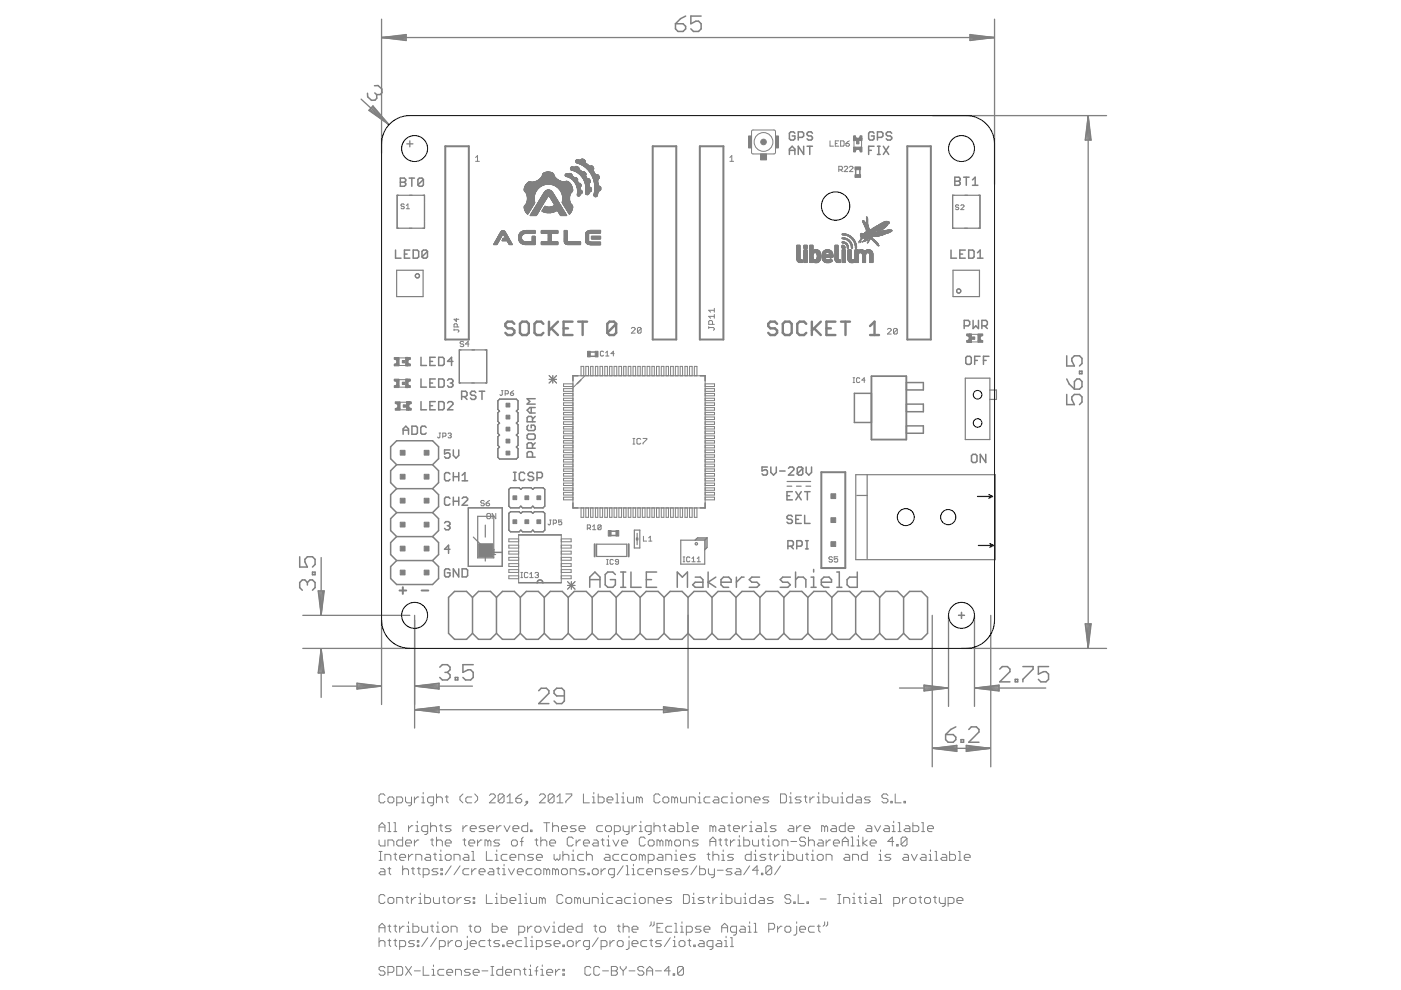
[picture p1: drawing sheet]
<svg xmlns="http://www.w3.org/2000/svg" width="297mm" height="210mm" viewBox="0 0 297 210" stroke-linecap="round" stroke-linejoin="round" font-family="sans-serif">
<g fill="none" stroke="#808080" stroke-width=".51">
<path d="M109.1 68.7l-.5-.5h-1l-.5 .5v.4l.5 .5h1l.5 .5v.5l-.5 .4h-1l-.5-.4M110.7 68.2h1l.4 .5v1.9l-.4 .4h-1l-.5-.4v-1.9zM115.2 68.7l-.5-.5h-.9l-.5 .5v1.9l.5 .4h.9l.5-.4M116.4 68.2v2.8M116.9 69.6l1.4 1.4M118.3 68.2l-1.9 1.9M119.5 69.6h.9M121.4 68.2h-1.9v2.8h1.9M122.6 68.2h1.9M123.5 68.2v2.8M130.6 68.7l-.4-.5h-1l-.4 .5v1.9M130.6 68.7v1.9l-.4 .4h-1l-.4-.4"/>
<path d="M130.6 68.7l-1.8 1.9M164.8 68.7l-.5-.5h-1l-.4 .5v.4l.4 .5h1l.5 .5v.5l-.5 .4h-1l-.4-.4M166.4 68.2h1l.5 .5v1.9l-.5 .4h-1l-.4-.4v-1.9zM170.9 68.7l-.4-.5h-1l-.5 .5v1.9l.5 .4h1l.4-.4M172.1 68.2v2.8M172.6 69.6l1.4 1.4M174 68.2l-1.9 1.9M175.2 69.6h1M177.1 68.2h-1.9v2.8h1.9M178.3 68.2h1.9M179.3 68.2v2.8M184.5 71h1.9"/>
<path d="M184.5 69.1l.9-.9v2.8"/>
</g>
<g fill="none" stroke="#808080" stroke-width=".32">
<path d="M77.9 19.8l.1 .7 .8 .8 .7-.1 .4-.4v-.7M79.4 18.2l.8-.1 .8 .8v.7l-.4 .4-.7 .1M79.5 19.7l.4 .4M143.2 5h1.6l.6 .6v.5l-.6 .6h-1.1l-.5-.6zM145.4 3.4l-1.1 .6-1.1 1M148.7 3.4h-2.2v1.6l1.1-.5h.5l.6 .5v1.1l-.6 .6h-1.1l-.5-.6M84.9 37.8h.8l.3 .3v.2l-.3 .3 .3 .3v.3l-.3 .3h-.8zM84.9 38.6h.8M86.7 37.8h1.2M87.3 37.8v1.7M89.8 38.1l-.3-.3h-.6l-.3 .3v1.1M89.8 38.1v1.1l-.3 .3h-.6l-.3-.3"/>
<path d="M89.8 38.1l-1.2 1.1M167.4 32.7v-1.1l.6-.6 .5 .6v1.1M167.4 31.9h1.1M168.5 28.3l-.3-.3h-.5l-.3 .3v1.1l.3 .3h.5l.3-.3v-.6h-.5M169.2 29.1h.9l.3-.3v-.5l-.3-.3h-.9v1.7M170.4 31v1.7l-1.2-1.7v1.7M171.1 31h1.2M171.7 31v1.7M172.3 28.3l-.3-.3h-.6l-.3 .3v.3l.3 .2h.6l.3 .3v.3l-.3 .3h-.6l-.3-.3M181.4 36v1M182.3 36v1M184.2 31.9h.5"/>
<path d="M185.3 28.3l-.3-.3h-.6l-.2 .3v1.1l.2 .3h.6l.3-.3v-.6h-.6M185.3 31h-1.1v1.7M186 29.1h.9l.3-.3v-.5l-.3-.3h-.9v1.7M186 31h.6M186 32.7h.6M186.3 31v1.7M187.3 31l1.1 1.7M188.4 31l-1.1 1.7M189.1 28.3l-.3-.3h-.6l-.3 .3v.3l.3 .2h.6l.3 .3v.3l-.3 .3h-.6l-.3-.3M202.4 37.6h.9l.3 .2v.3l-.3 .3 .3 .3v.3l-.3 .3h-.9zM202.4 38.4h.9M204.3 37.6h1.2"/>
<path d="M204.9 37.6v1.7M206.2 39.3h1.1M206.2 38.1l.6-.5v1.7M83.9 53v1.7h1.1M85.7 53.9h.6M86.9 53h-1.2v1.7h1.2M87.6 53h.9l.3 .3v1.2l-.3 .2h-.9zM90.6 53.3v1.2l-.3 .2h-.5l-.3-.2M90.6 53.3l-.3-.3h-.5l-.3 .3v1.2M90.6 53.3l-1.1 1.2M201.6 53v1.7h1.2M203.5 53.9h.6"/>
<path d="M204.7 53h-1.2v1.7h1.2M205.4 53h.8l.3 .3v1.2l-.3 .2h-.8zM207.2 53.6l.6-.6v1.7M207.2 54.7h1.2M89.3 75.8v1.7h1.1M91.1 76.6h.6M92.3 75.8h-1.2v1.7h1.2M93 75.8h.9l.3 .3v1.1l-.3 .3h-.9zM96 76.6h-1.1l.8-.8v1.7M122.5 79.7h-1v1M125.2 75.5h1M125.2 74.6h1"/>
<path d="M148.4 79.7h1.1v1M184.8 79.8h7.4v13.4h-7.4zM204.4 69.1h.9l.3-.3v-.6l-.3-.3h-.9v1.8M204.8 75.8l.3-.3h.5l.3 .3v1.2l-.3 .3h-.5l-.3-.3zM206.3 67.9v1.8l.6-.6 .6 .6v-1.8M206.7 76.4h.5M207.8 75.5h-1.1v1.8M208.2 69.1h.8l.3-.3v-.6l-.3-.3h-.8v1.8M208.5 76.4h.6M208.7 69.1l.6 .6M209.7 75.5h-1.2v1.8M226.2 75.4v2.2h1.6l-.6-1.1v-.5l.6-.6h1.1l.5 .6v1.1l-.5 .5"/>
<path d="M228.9 78.7h.5v.5h-.5zM84.1 98.5l-1.3-1.2v-2.6l1.3-1.2h7.6l1.3 1.2v2.6l-1.3 1.2M84.1 98.5l-1.3 1.3v2.5l1.3 1.3M84.1 98.5h7.6M85.5 92.1v-1.2l.5-.5 .6 .5v1.2M85.5 91.2h1.1M87.3 90.4h.9l.3 .2v1.2l-.3 .3h-.9zM89.3 80.3v1.8h1.1M89.3 85.2v1.7h1.1M90.4 90.6l-.3-.2h-.6l-.3 .2v1.2l.3 .3h.6l.3-.3M91.1 81.2h.6M91.1 86h.6"/>
<path d="M91.7 98.5l1.3 1.3v2.5l-1.3 1.3M92.3 80.3h-1.2v1.8h1.2M92.3 85.2h-1.2v1.7h1.2M93 80.3h.9l.3 .3v1.2l-.3 .3h-.9zM93 85.2h.9l.3 .2v1.2l-.3 .3h-.9zM94.9 80.6l.3-.3h.5l.3 .3v.3l-.3 .3M94.9 85.4l.3-.2h.5l.3 .2v.3l-1.1 1.2h1.1M95.4 95.4h-1.1v.9l.8-.3 .3 .3v.5l-.3 .3h-.6l-.2-.3M95.5 81.2h.2M95.7 81.2l.3 .3v.3l-.3 .3h-.5l-.3-.3M96.1 95.4v1.2l.6 .5 .6-.5v-1.2M97.9 84.1h.8l.3-.3v-.6l-.3-.2h-.8v1.7"/>
<path d="M98.4 84.1l.6 .6M100.9 83.2l-.3-.2h-.6l-.3 .2v.3l.3 .3h.6l.3 .3v.3l-.3 .3h-.6l-.3-.3M101.6 83h1.2M102.2 83v1.7M112 90.1l-.2 .3v.6l.2 .3h1.2l.3-.3v-.6l-.3-.3h-.6v.6M112 92h1.2l.3 .3v.6l-.3 .3h-1.2l-.2-.3v-.6zM112.6 86.4v1.2M112.9 96.9v-.8l-.3-.3h-.6l-.2 .3v.8h1.7M112.9 89.4v-.8l-.3-.3h-.6l-.2 .3v.8h1.7M112.9 95v-.8l-.3-.3h-.6l-.2 .3v.8h1.7M113.5 93.9l-.6 .6M113.5 88.3l-.6 .6"/>
<path d="M113.5 86.4h-1.2l-.5 .6 .5 .6h1.2M113.5 84.5h-1.7l.5 .6-.5 .6h1.7M123.1 80.6l-.7 .7M162.7 99h-1.1v.9l.5-.3h.3l.3 .3v.6l-.3 .2h-.6l-.2-.2M163.4 99v1.2l.6 .5 .6-.5v-1.2M165.3 99.9h1.2M167.2 99.3l.3-.3h.5l.3 .3v.3l-1.1 1.1h1.1M170.2 99.3l-.3-.3h-.6l-.3 .3v1.2M170.2 99.3v1.2l-.3 .2h-.6l-.3-.2M170.2 99.3l-1.2 1.2M170.9 99v1.2l.6 .5 .6-.5v-1.2M184.8 83.4h-3.7v6.2h3.7"/>
<path d="M192.2 85.7h3.6v1.6h-3.6M192.2 90.3h3.6v1.6h-3.6M192.2 81.1h3.6v1.6h-3.6M206.3 96.3h.5l.3 .3v1.2l-.3 .3h-.5l-.3-.3v-1.2zM209 96.3v1.8l-1.2-1.8v1.8M226.2 83.6v2.2h1.6l-.6-1.1v-.5l.6-.6h1.1l.5 .6v1l-.5 .6M226.2 80.3l.5 1.1 1.1 1.1M228.3 80.3h.6l.5 .6v1.1l-.5 .5h-1.1v-1.6zM63.5 118v2.2h1.7l-.6-1.1v-.5l.6-.6h1.1l.5 .6v1.1l-.5 .5M84.1 103.6l-1.3 1.3v2.5l1.3 1.3M84.1 108.7l-1.3 1.3v2.5l1.3 1.3M84.1 113.8l-1.3 1.2v2.6l1.3 1.3"/>
<path d="M84.1 118.9l-1.3 1.2v2.6l1.3 1.2h7.6l1.3-1.2v-2.6l-1.3-1.2M84.1 103.6h7.6M84.1 108.7h7.6M84.1 113.8h7.6M84.1 118.9h7.6M91.7 113.8l1.3 1.2v2.6l-1.3 1.3M91.7 103.6l1.3 1.3v2.5l-1.3 1.3M91.7 108.7l1.3 1.3v2.5l-1.3 1.3M94.3 110.9l.2-.3h.6l.3 .3v.3l-.3 .3M94.8 111.5h.3M95.1 111.5l.3 .3v.2l-.3 .3h-.6l-.2-.3M95.4 100.5l-.3-.3h-.6l-.2 .3v1.1l.2 .3h.6l.3-.3"/>
<path d="M95.4 105.7l-.3-.3h-.6l-.2 .3v1.1l.2 .3h.6l.3-.3M95.4 116.5h-1.1l.8-.9v1.7M96.1 100.2v1.7M96.1 105.4v1.7M96.1 101.1h1.2M96.1 106.3h1.2M97.3 100.2v1.7M97.3 105.4v1.7M98 101.9h1.1M98 100.8l.6-.6v1.7M98 105.7l.3-.3h.5l.3 .3v.3l-1.1 1.1h1.1M104.4 117.1h2.1"/>
<path d="M108.9 101.9h.5M108.9 100.1h.5M109.2 100.1v1.8M110 113.4h9M111.3 100.4l-.3-.3h-.6l-.3 .3v1.2l.3 .3h.6l.3-.3M113.1 100.4l-.3-.3h-.5l-.3 .3v.3l.3 .3h.5l.3 .3v.3l-.3 .3h-.5l-.3-.3M113.9 101.3h.8l.3-.3v-.6l-.3-.3h-.8v1.8M121.5 106.6v1.1h1M129.6 113.5h1M129.6 112.6h1M149.5 106.6v1.1h-1.1M166.9 105.1h.5"/>
<path d="M167 115.8h.9l.3-.3v-.6l-.3-.3h-.9v1.8M167.6 115.8l.6 .6M168 104.2h-1.1v1.8h1.1M168 109.5l-.3-.2h-.5l-.3 .2v.3l.3 .3h.5l.3 .3v.3l-.3 .3h-.5l-.3-.3M168.7 104.2l1.2 1.8M168.7 110.1h.6M168.9 115.8h.9l.3-.3v-.6l-.3-.3h-.9v1.8M169.9 104.2l-1.2 1.8M169.9 109.3h-1.2v1.7h1.2M170.6 104.2h1.1M170.6 109.3v1.7h1.1M170.8 114.6h.6"/>
<path d="M170.8 116.4h.6M171.1 114.6v1.8M171.2 104.2v1.8M65.2 123.5l-.6-.5h-.5l-.6 .5v1.1l.6 .5M65.2 123.5l.5-.5h.6l.5 .5v1.1l-.5 .5M65.2 123.5v.5M66.3 121.3h.5v.6h-.5zM95.4 120.9l-.3-.3h-.6l-.2 .3v1.1l.2 .3h.6l.3-.3v-.5h-.6M97.3 120.6v1.7l-1.2-1.7v1.7M98 120.6h.8l.3 .3v1.1l-.3 .3h-.8zM100.2 126.7l-1.3-1.3h-2.5l-1.3 1.3v7.6l1.3 1.3h2.5l1.3-1.3M100.2 126.7l1.3-1.3h2.5l1.3 1.3"/>
<path d="M100.2 134.3l1.3 1.3h2.5l1.3-1.3M100.2 126.7v7.6M105.3 126.7l1.2-1.3h2.6l1.2 1.3M105.3 134.3l1.2 1.3h2.6l1.2-1.3M105.3 126.7v7.6M110 123.5h9M110.3 126.7l1.3-1.3h2.5l1.3 1.3M110.3 134.3l1.3 1.3h2.5l1.3-1.3M110.3 126.7v7.6M113.9 123.5a.61 .61 0 0 1 .6-.5 .61 .61 0 0 1 .6 .5M115.4 126.7l1.3-1.3h2.5l1.3 1.3M115.4 134.3l1.3 1.3h2.5l1.3-1.3"/>
<path d="M115.4 126.7v7.6M120.5 126.7l1.3-1.3h2.5l1.3 1.3M120.5 134.3l1.3 1.3h2.5l1.3-1.3M120.5 126.7v7.6M125 124.5v-2.1l1.1-1.1 1.1 1.1v2.1M125 122.9h2.2M125.6 126.7l1.2-1.3h2.6l1.2 1.3M125.6 134.3l1.2 1.3h2.6l1.2-1.3M125.6 126.7v7.6M130.5 121.8l-.6-.5h-1l-.6 .5v2.2l.6 .5h1l.6-.5v-1.1h-1.1M130.6 126.7l1.3-1.3h2.6l1.2 1.3M130.6 134.3l1.3 1.3h2.6l1.2-1.3"/>
<path d="M130.6 126.7v7.6M131.6 121.3h1.1M131.6 124.5h1.1M132.1 121.3v3.2M133.8 121.3v3.2h2.1M135.7 126.7l1.3-1.3h2.5l1.3 1.3M135.7 134.3l1.3 1.3h2.5l1.3-1.3M135.7 126.7v7.6M137 122.9h1.1M139.2 121.3h-2.2v3.2h2.2M140.8 126.7l1.3-1.3h2.5l1.3 1.3M140.8 134.3l1.3 1.3h2.5l1.3-1.3"/>
<path d="M140.8 126.7v7.6M143.6 124.5v-3.2l1.1 1.1 1.1-1.1v3.2M145.9 126.7l1.3-1.3h2.5l1.3 1.3M145.9 134.3l1.3 1.3h2.5l1.3-1.3M145.9 126.7v7.6M147.4 122.4h1.1l.5 .5v1.6h-1.6l-.5-.5 .5-.6h1.6M150.1 121.3v3.2M151 126.7l1.2-1.3h2.6l1.2 1.3M151 134.3l1.2 1.3h2.6l1.2-1.3M151 126.7v7.6M151.8 122.4l-1.7 1 1.7 1.1M152.9 123.4h2.1v-.5l-.5-.5h-1.1l-.5 .5v1.1l.5 .5h1.1"/>
<path d="M156 126.7l1.3-1.3h2.6l1.2 1.3M156 134.3l1.3 1.3h2.6l1.2-1.3M156 126.7v7.6M156.1 122.4v2.1M157.8 122.4h-.6l-1.1 1M161 122.4h-1.6l-.5 .5 .5 .5h1.1l.5 .6-.5 .5h-1.6M161.1 126.7l1.3-1.3h2.5l1.3 1.3M161.1 134.3l1.3 1.3h2.5l1.3-1.3M161.1 126.7v7.6M166.2 126.7l1.3-1.3h2.5l1.3 1.3M166.2 134.3l1.3 1.3h2.5l1.3-1.3M166.2 126.7v7.6"/>
<path d="M167.6 122.4h-1.7l-.5 .5 .5 .5h1.1l.6 .6-.6 .5h-1.6M168.7 122.9l.5-.5h1.1l.6 .5v1.6M168.7 121.3v3.2M171.3 126.7l1.3-1.3h2.5l1.3 1.3M171.3 134.3l1.3 1.3h2.5l1.3-1.3M171.3 126.7v7.6M172 124.5h1M172 122.4h.5v2.1M172.5 120.7v.6M174.1 123.4h2.2v-.5l-.5-.5h-1.1l-.6 .5v1.1l.6 .5h1.1M176.4 126.7l1.2-1.3h2.5l1.3 1.3M176.4 134.3l1.2 1.3h2.5l1.3-1.3"/>
<path d="M176.4 126.7v7.6M177.4 121.3h.5v3.2M177.4 124.5h1.1M181.4 126.7l1.3-1.3h2.5l1.3 1.3M181.4 134.3l1.3 1.3h2.5l1.3-1.3M181.4 126.7v7.6M181.8 121.3v3.2h-1.7l-.5-.5v-1.1l.5-.5h1.7M186.5 126.7l1.3-1.3h2.5l1.3 1.3M186.5 134.3l1.3 1.3h2.5l1.3-1.3M186.5 126.7v7.6M191.6 126.7l1.2-1.3h2.6l1.3 1.3v7.6l-1.3 1.3h-2.6l-1.2-1.3M191.6 126.7v7.6"/>
<path d="M93.2 141.5l.6-.6h1.1l.5 .6v.5l-.5 .6M94.3 142.6h.6M94.9 142.6l.5 .5v.5l-.5 .6h-1.1l-.6-.6M96.5 143.6h.6v.6h-.6zM100.3 140.9h-2.2v1.7l1.2-.6h.5l.5 .6v1l-.5 .6h-1.1l-.6-.6M114.2 146.5l.5-.6h1.1l.6 .6v.5l-2.2 2.2h2.2M119.7 147.6h-1.7l-.5-.6v-.5l.5-.6h1.1l.6 .6v2.1l-.6 .6h-1.1l-.5-.6M200.5 155.7h1.6l.5 .6v.5l-.5 .6h-1.1l-.5-.6zM202.6 154.1l-1 .6-1.1 1M203.8 156.8h.5v.6h-.5zM205.4 154.7l.5-.6h1.1l.6 .6v.5l-2.2 2.2h2.2M212 141.9l.5-.6h1.1l.5 .6v.5l-2.1 2.2h2.1"/>
<path d="M215.2 144h.6v.6h-.6zM216.9 141.3h2.1v.6l-2.1 2.1v.6M222.3 141.3h-2.1v1.6l1-.5h.6l.5 .5v1.1l-.5 .6h-1.1l-.5-.6"/>
</g>
<g fill="none" stroke="#808080" stroke-width=".21">
<path d="M100.8 34.2h.8M100.8 33.4l.4-.4v1.2M154.7 33.4l.5-.4v1.2M154.7 34.2h.8M159.4 27.6h4.9v5h-4.9zM176 29.9v1.1h.7M177.1 30.4h.4M177.8 36h.6l.2-.2v-.3l-.2-.2h-.6v1.1M177.8 29.9h-.7v1.1h.7M178.2 36l.4 .4M178.2 29.9h.6l.2 .2v.7l-.2 .2h-.6zM179 35.5l.2-.2h.3l.2 .2v.1l-.7 .8h.7"/>
<path d="M179.3 30.4h.6l.2 .4-.2 .2h-.4l-.2-.2zM180.1 35.5l.2-.2h.4l.1 .2v.1l-.7 .8h.7M180.1 29.9l-.8 .5M181.1 29.8v1.4M181.3 32.2a.55 .55 0 0 1 .6-.6 .55 .55 0 0 1 .5 .6M182.7 29.8v1.4M85.7 43.4l-.2-.2h-.3l-.2 .4 .2 .2h.3l.2 .3-.2 .2h-.3l-.2-.2M86.1 44.3h.7M86.1 43.6l.4-.4v1.1M203.3 43.6l-.2-.2h-.3l-.2 .2 .2 .3h.3l.2 .2-.2 .3h-.3l-.2-.1M203.7 43.6l.2-.2h.3l.2 .2-.7 .8h.7M83.7 76.1a.55 .55 0 0 1 .5 .6 .55 .55 0 0 1-.5 .5"/>
<path d="M84.6 75.9h1.4M84.6 77.5h1.4M96.3 69.9h.8l.2 .2-.2 .3M96.3 69.8v.3M96.8 67.5v.7l-.5-.5h1M96.9 69.3v-.5l-.1-.2h-.4l-.1 .2v.5h1M98.3 72.6l-.2-.2h-.4l-.1 .2 .1 .3h.4l.2 .2-.2 .4h-.4l-.1-.2M99.4 72.9h-.7l.6-.5v1.1M116.4 79.6l1.6 1.6M117.2 79.6v1.6M118 79.6l-1.6 1.6M121.5 79.7h28v28h-28z"/>
<path d="M123.2 79.7v-2h.6v2M124 79.7l-2.5 2.5M124.2 79.7v-2h.6v2M125.2 79.7v-2h.5v2M126.2 79.7v-2h.5v2M127.2 79.7v-2h.6v2M128 74.6l-.2-.1h-.3l-.2 .1v.7l.2 .2h.3l.2-.2M128.2 79.7v-2h.6v2M128.4 75.5h.7M128.4 74.8l.4-.3v1M129.2 79.7v-2h.6v2M130.2 79.7v-2h.6v2"/>
<path d="M130.2 75h-.7l.5-.5v1M131.2 79.7v-2h.6v2M132.2 79.7v-2h.5v2M133.2 79.7v-2h.6v2M133.9 69.6l.1-.2h.5l.2 .2v.2l-.8 .8h.8M134.2 79.7v-2h.6v2M135.2 79.7v-2h.5v2M135.9 69.6v.8l-.2 .2h-.4l-.2-.2M135.9 69.6l-.2-.2h-.4l-.2 .2v.8M135.9 69.6l-.8 .8M136.2 79.7v-2h.6v2M137.2 79.7v-2h.6v2"/>
<path d="M138.2 79.7v-2h.5v2M139.2 79.7v-2h.5v2M140.2 79.7v-2h.6v2M141.2 79.7v-2h.5v2M142.2 79.7v-2h.5v2M143.2 79.7v-2h.6v2M144.2 79.7v-2h.5v2M145.2 79.7v-2h.5v2M146.2 79.7v-2h.5v2M147.2 79.7v-2h.6v2M150.3 69.4h1l.1 .3-.1 .3M150.3 69.3v.4"/>
<path d="M151.1 68.8v-.6l-.2-.2h-.4l-.2 .2v.6h1.1M151.4 65.4v.8M151.4 66.7v.8M151.4 67.1h-1.1l.4 .4M151.4 65.8h-1.1l.4 .4M188.2 69.8l.2-.2h.3l.3 .2v.2l-.8 .8h.8M190.2 69.8v.8l-.2 .2h-.4l-.2-.2M190.2 69.8l-.2-.2h-.4l-.2 .2v.8M190.2 69.8l-.8 .8M205.9 72.5h1.5M206 70.9h1.4M208.3 71.1a.55 .55 0 0 0-.5 .6 .55 .55 0 0 0 .5 .5"/>
<path d="M83.7 80.7a.55 .55 0 0 1 .5 .6 .55 .55 0 0 1-.5 .5M83.8 85.5a.55 .55 0 0 1 .6 .6 .55 .55 0 0 1-.6 .5M84.6 80.5h1.4M84.6 82.1h1.4M84.8 85.3h1.5M84.8 86.9h1.4M93.1 91.8h.3M93.3 91.8v.9l-.2 .1-.3-.1M93.9 92.5h.5l.2-.2v-.3l-.2-.2h-.5v1M95 92l.2-.2h.3l.2 .2-.2 .3M95.3 92.3h.2M95.5 92.3l.2 .2-.2 .3h-.3l-.2-.1"/>
<path d="M106.3 82.8h.4M106.5 82.8v.9l-.2 .1-.3-.1M107.1 83.5h.5l.2-.2v-.3l-.2-.2h-.5v1M108.2 83.3h.5l.2 .4-.2 .1h-.3l-.2-.1zM108.9 82.8l-.7 .5M116.4 80.4h1.6M121.5 81.4h-2v.6h2M121.5 82.4h-2v.6h2M121.5 83.4h-2v.5h2M121.5 84.4h-2v.5h2M121.5 85.4h-2v.6h2M121.5 86.4h-2v.6h2"/>
<path d="M121.5 87.4h-2v.5h2M121.5 88.4h-2v.6h2M121.5 89.4h-2v.6h2M121.5 90.4h-2v.6h2M121.5 91.4h-2v.6h2M121.5 92.4h-2v.6h2M121.5 93.4h-2v.5h2M121.5 94.4h-2v.6h2M121.5 95.4h-2v.6h2M121.5 96.4h-2v.5h2M121.5 97.4h-2v.6h2M121.5 98.4h-2v.6h2"/>
<path d="M121.5 99.4h-2v.5h2M134.2 93h.4M134.2 94.1h.4M134.4 93v1.1M135.8 93.2l-.1-.2h-.4l-.3 .2v.8l.3 .1h.4l.1-.1M136.3 93h.8v.2l-.8 .8v.1M149.5 81.4h2v.6h-2M149.5 82.4h2v.6h-2M149.5 83.4h2v.5h-2M149.5 84.4h2v.5h-2M149.5 85.4h2v.6h-2M149.5 86.4h2v.6h-2"/>
<path d="M149.5 87.4h2v.5h-2M149.5 88.4h2v.6h-2M149.5 89.4h2v.6h-2M149.5 90.4h2v.6h-2M149.5 91.4h2v.6h-2M149.5 92.4h2v.6h-2M149.5 93.4h2v.5h-2M149.5 94.4h2v.6h-2M149.5 95.4h2v.6h-2M149.5 96.4h2v.5h-2M149.5 97.4h2v.6h-2M149.5 98.4h2v.6h-2"/>
<path d="M149.5 99.4h2v.5h-2M180.9 81.1h.3M180.9 80.1h.3M181 80.1v1M182.3 80.3l-.2-.2h-.3l-.2 .2v.6l.2 .2h.3l.2-.2M183.4 80.6h-.7l.5-.5v1M102.7 106.3l-.2-.2h-.4l-.2 .2 .2 .4h.4l.2 .2-.2 .3h-.4l-.2-.2M103.1 106.7h.5l.2 .3-.2 .2h-.3l-.2-.2zM103.2 109l.2-.1h.4l.2 .1v.8l-.2 .2h-.4l-.2-.2zM103.8 106.1l-.7 .6M104.4 116.8l.3-.3v1.1M104.4 117.6h.7"/>
<path d="M105.1 108.9v1.1l-.7-1.1v1.1M110 113.4h9v10.1h-9zM110 119.5h-2.1v.6h2.1M110 118.2h-2.1v.6h2.1M110 116.9h-2.1v.6h2.1M110 115.6h-2.1v.6h2.1M110 114.3h-2.1v.6h2.1M116.5 110.3h.4M116.7 110.3v.8l-.2 .2-.3-.2M117.3 110.9h.5l.2-.1v-.4l-.2-.1h-.5v1M119 114.3h2.1v.6h-2.1M119 115.6h2.1v.6h-2.1"/>
<path d="M119 116.9h2.1v.6h-2.1M119 118.2h2.1v.6h-2.1M119 119.5h2.1v.6h-2.1M119.1 110.3h-.7v.5l.5-.2 .2 .2v.3l-.2 .2h-.3l-.2-.2M121.5 100.4h-2v.5h2M121.5 101.4h-2v.6h2M121.5 102.4h-2v.5h2M121.5 103.4h-2v.5h2M121.5 104.4h-2v.6h2M121.5 105.4h-2v.6h2M123.2 107.7v2h.6v-2M124.2 107.7v2h.6v-2"/>
<path d="M124.5 112h.5l.2-.2v-.3l-.2-.2h-.5v1M124.9 112l.3 .3M125.2 107.7v2h.5v-2M125.6 111.6l.4-.3v1M125.6 112.3h.7M126.2 107.7v2h.5v-2M127.2 107.7v2h.6v-2M127.4 111.5l-.1-.2h-.4l-.1 .2v.6M127.4 111.5v.6l-.1 .2h-.4l-.1-.2M127.4 111.5l-.6 .6M128.2 107.7v2h.6v-2M128.6 119.6h.3"/>
<path d="M128.6 118.6h.3M128.8 118.6v1M129.2 107.7v2h.6v-2M130 118.8l-.1-.2h-.4l-.2 .2v.7l.2 .1h.4l.1-.1M130.2 107.7v2h.6v-2M131.1 119.1h-.5l-.1-.1 .1-.4h.4l.1 .2v.7l-.1 .1h-.4l-.1-.1M131.2 107.7v2h.6v-2M132.2 107.7v2h.5v-2M133.2 107.7v2h.6v-2M134.2 107.7v2h.6v-2M135.2 107.7v2h.5v-2M136.2 107.7v2h.6v-2"/>
<path d="M136.4 113.7v1h.7M137.2 107.7v2h.6v-2M137.5 114.7h.7M137.5 114l.4-.3v1M138.2 107.7v2h.5v-2M139.2 107.7v2h.5v-2M140.2 107.7v2h.6v-2M141.2 107.7v2h.5v-2M142.2 107.7v2h.5v-2M143.2 107.7v2h.6v-2M144.2 107.7v2h.5v-2M144.8 119.1h.4"/>
<path d="M144.8 118.1h.4M145 118.1v1M145.2 107.7v2h.5v-2M146.2 107.7v2h.5v-2M146.3 118.3l-.2-.2h-.3l-.2 .2v.6l.2 .2h.3l.2-.2M146.7 119.1h.7M146.7 118.4l.3-.3v1M147.2 107.7v2h.6v-2M147.8 119.1h.7M147.8 118.4l.4-.3v1M149.5 100.4h2v.5h-2M149.5 101.4h2v.6h-2"/>
<path d="M149.5 102.4h2v.5h-2M149.5 103.4h2v.5h-2M149.5 104.4h2v.6h-2M149.5 105.4h2v.6h-2M176.5 118.2l-.2-.2h-.4l-.2 .2 .2 .4h.4l.2 .2-.2 .4h-.4l-.2-.2M177.6 118h-.7v.6l.3-.2 .4 .2-.2 .6h-.3l-.2-.2M110 122.1h-2.1v.6h2.1M110 120.8h-2.1v.6h2.1M110.4 121.4h.4M110.4 122.5h.4M110.6 121.4v1.1M111.9 121.5l-.2-.1h-.3l-.2 .1v.8l.2 .2h.3l.2-.2"/>
<path d="M112.3 122.5h.8M112.3 121.7l.4-.3v1.1M113.4 121.5l.2-.1h.4l.2 .1-.2 .4M113.8 121.9h.2M113.9 123.5a.61 .61 0 0 1 .6-.5 .61 .61 0 0 1 .6 .5M114 121.9l.2 .2-.2 .4h-.4l-.2-.2M119 120.8h2.1v.6h-2.1M119 122.1h2.1v.6h-2.1M120.3 123.3l1.6 1.6M120.3 124.1h1.6M121.1 123.3v1.6M121.9 123.3l-1.6 1.6"/>
<path d="M80.4 176.3v-1.2l.6-.7 .6 .7v1.2M80.4 178.1v.9l.3 .4h.9v-1.3M80.4 175.4h1.2M81.6 168.7l-.3-.4h-.6l-.3 .4v1.2l.3 .3h.6l.3-.3M82.3 169.3l.2-.3h.7l.3 .3v.6l-.3 .3h-.7l-.2-.3zM82.3 179.4v-1.3h.9l.3 .3v1M82.3 174.4h.2v1.9M82.3 176.3h.6M83.5 174.4h.3v1.9M83.5 176.3h.6M84.1 170.2h.9l.4-.3v-.6l-.4-.3h-.9v1.8M85.4 177.5v1.9h-1l-.3-.4v-.6l.3-.3h1"/>
<path d="M86 169v.9l.3 .3h.9M86 178.7h1.2v-.3l-.3-.3h-.6l-.3 .3v.6l.3 .4h.6M86.6 175.1v1.2M87.2 169v1.5l-.3 .3h-.3M87.5 175.1h-.3l-.6 .6M87.9 169v1.2M87.9 178.1v1.3M88.2 176.3h.6M88.2 175.1h.3v1.2M88.5 174.1v.3M88.8 169h-.3l-.6 .6M88.8 178.1h-.3l-.6 .6"/>
<path d="M89.4 170.2h.6M89.4 169h.3v1.2M89.7 168v.3M90.7 176.3h-1l-.3-.3v-.6l.3-.3h1v1.5l-.3 .3h-.4M91.3 175.4l.3-.3h.6l.3 .3v.9M91.3 174.4v1.9M91.3 178.1h.6M91.6 177.8v1.2l.3 .4M91.9 170.2h-.9l-.3-.3v-.6l.3-.3h.9v1.5l-.3 .3h-.3M92.5 169.3l.3-.3h.7l.3 .3v.9M92.5 168.3v1.9M92.5 177.5v1.9"/>
<path d="M92.5 178.4l.3-.3h.7l.3 .3v1M93.2 175.1h.6M93.5 174.8v1.2l.3 .3M94.4 178.7h1.3v-.3l-.4-.3h-.6l-.3 .3v.6l.3 .4h.6M94.4 169h.6M94.7 168.7v1.2l.3 .3M95.7 175.1h-1l-.3 .3 .3 .3h.6l.4 .3-.4 .3h-.9M98.1 168.3l-.6 .7v.6l.6 .6M98.1 175.1v1.2M98.1 178.1h.7M98.5 177.8v1.2l.3 .4M99.1 175.1h-.3l-.7 .6"/>
<path d="M99.4 178.7h1.2v-.3l-.3-.3h-.6l-.3 .3v.6l.3 .4h.6M99.7 175.7h1.3v-.3l-.4-.3h-.6l-.3 .3v.6l.3 .3h.6M100 169h-.9l-.3 .3v.6l.3 .3h.9M100.6 168.3l.7 .7v.6l-.7 .6M101.3 178.1v1.3M102.2 178.1h-.3l-.6 .6M102.8 175.1h-.9l-.3 .3 .3 .3h.6l.3 .3-.3 .3h-.9M103.4 175.7h1.3v-.3l-.3-.3h-.6l-.4 .3v.6l.4 .3h.6M103.4 178.4v1M103.4 178.4l-.3-.3h-.3v1.3M103.4 178.4l.4-.3 .3 .3v1M103.8 168.7l.3-.4h.6l.3 .4v.3l-1.2 1.2h1.2"/>
<path d="M105.3 175.1v1.2M105.9 178.1h-.9l-.3 .3 .3 .3h.6l.3 .3-.3 .4h-.9M106.3 175.1h-.4l-.6 .6M106.9 168.7l-.3-.4h-.7l-.3 .4v1.2M106.9 168.7v1.2l-.3 .3h-.7l-.3-.3M106.9 168.7l-1.3 1.2M106.9 175.1l.6 1.2 .6-1.2M107.5 170.2h1.3M107.5 169l.6-.7v1.9M108.4 178.4l.4-.3h.6l.3 .3v.6l-.3 .4h-.6l-.4-.4zM108.8 175.7h1.2v-.3l-.3-.3h-.6l-.3 .3v.6l.3 .3h.6M109.4 169.3h.9l.3 .3v.3l-.3 .3h-.6l-.3-.3z"/>
<path d="M110.3 178.4h.6M110.6 168.3l-.6 .4-.6 .6M110.9 177.5l-.3 .3v1.6M111.5 169.9h.4v.3h-.4zM111.9 174.4v1.9h-1l-.3-.3v-.6l.3-.3h1M111.9 170.2l-.7 .6M112.5 176h.3v.3h-.3zM113.4 178.1h.6M113.7 177.8v1.2l.3 .4M114.4 168.7l.3-.4h.6l.3 .4v.3l-1.2 1.2h1.2M114.7 178.4l.3-.3h.6l.3 .3v1M114.7 177.5v1.9"/>
<path d="M115.3 174.4h1.2M115.9 174.4v1.9M116.5 178.7h1.3v-.3l-.3-.3h-.6l-.4 .3v.6l.4 .4h.6M117.2 175.4l.3-.3h.6l.3 .3v.9M117.2 174.4v1.9M117.5 168.7l-.3-.4h-.7l-.3 .4v1.2M117.5 168.7v1.2l-.3 .3h-.7l-.3-.3M117.5 168.7l-1.3 1.2M118.1 170.2h1.3M118.1 169l.6-.7v1.9M119 175.7h1.3v-.3l-.3-.3h-.7l-.3 .3v.6l.3 .3h.7M120 168.3h1.2v.4l-1.2 1.2v.3"/>
<path d="M121.5 177.8l-.3-.3h-.6l-.3 .3v1.2l.3 .4h.6l.3-.4M122.2 175.1h-1l-.3 .3 .3 .3h.6l.4 .3-.4 .3h-.9M122.2 178.1v1.3M122.8 175.7h1.2v-.3l-.3-.3h-.6l-.3 .3v.6l.3 .3h.6M123.1 178.1h-.3l-.6 .6M123.7 168.3v1.9h1.3M123.7 178.7h1.3v-.3l-.3-.3h-.7l-.3 .3v.6l.3 .4h.7M125.6 170.2h.6M125.6 169h.3v1.2M125.9 168v.3M125.9 178.1h.6l.3 .3v1h-.9l-.3-.4 .3-.3h.9M126.8 168.3v1.9h1l.3-.3v-.6l-.3-.3h-1"/>
<path d="M127.4 178.1h.7M127.8 177.8v1.2l.3 .4M127.8 175.1h-1l-.3 .3v.6l.3 .3h1M128.4 175.4l.3-.3h.6l.3 .3v.6l-.3 .3h-.6l-.3-.3zM128.7 169.6h1.2v-.3l-.3-.3h-.6l-.3 .3v.6l.3 .3h.6M128.7 179.4h.6M128.7 178.1h.3v1.3M129 177.2v.3M129.9 178.1l.7 1.3 .6-1.3M130.3 176.3h.9l.3-.3v-.6l-.3-.3h-.9v1.8M130.6 168.3h.3v1.9M130.6 170.2h.6"/>
<path d="M131.8 170.2h.6M131.8 169h.3v1.2M131.8 178.7h1.3v-.3l-.3-.3h-.7l-.3 .3v.6l.3 .4h.7M132.1 168v.3M132.1 175.1v.9l.3 .3h1M133.1 169v.9l.3 .3h.9v-1.2M133.4 175.1v1.5l-.3 .3h-.3M134 175.1v1.2M134.9 175.1h-.3l-.6 .6M135.6 169.3l.3-.3 .3 .3v.9M135.6 169.3l-.3-.3h-.4v1.2M135.6 169.3v.9"/>
<path d="M135.6 176.3h.6M135.6 175.1h.3v1.2M135.9 174.1v.3M136.8 177.8l-.3-.3h-.6l-.3 .3v1.2l.3 .4h.6l.3-.4M137.7 178.1h.7l.3 .3v.6l-.3 .4h-.7l-.3-.4v-.6zM138 176.3h-.9l-.3-.3v-.6l.3-.3h.9v1.5l-.3 .3h-.3M138.7 174.4v1.9M138.7 175.4l.3-.3h.6l.3 .3v.9M139.9 168.7l-.3-.4h-.6l-.3 .4v1.2l.3 .3h.6l.3-.3M139.9 178.4l.3-.3 .3 .3v1M139.9 178.4v1M139.9 178.4l-.3-.3h-.3v1.3"/>
<path d="M140.5 169.3l.4-.3h.6l.3 .3v.6l-.3 .3h-.6l-.4-.3zM140.5 175.1h.7M140.9 174.8v1.2l.3 .3M141.8 178.4v1M141.8 178.4l.3-.3 .3 .3v1M141.8 178.4l-.3-.3h-.3v1.3M142.1 175.1h.6l.3 .3v.9h-.9l-.3-.3 .3-.3h.9M143 169.3l-.3-.3h-.3v1.2M143 169.3v.9M143 169.3l.4-.3 .3 .3v.9M143.3 178.1h.7l.3 .3v.6l-.3 .4h-.7l-.3-.4v-.6zM143.7 174.4v1.9h.9l.3-.3v-.6l-.3-.3h-.9"/>
<path d="M144.3 169v.9l.3 .3h.9v-1.2M144.9 179.4v-1.3h.9l.4 .3v1M145.5 174.4h.3v1.9M145.5 176.3h.7M146.2 170.2v-1.2h.9l.3 .3v.9M146.8 175.7h1.2v-.3l-.3-.3h-.6l-.3 .3v.6l.3 .3h.6M148 170.2h.7M148 169h.3v1.2M148 178.1h-.9l-.3 .3 .3 .3h.6l.3 .3-.3 .4h-.9M148.3 168v.3M150.5 169h-.9l-.3 .3v.6l.3 .3h.9M150.5 179.4v-1.3l.7-.6 .6 .6v1.3"/>
<path d="M150.5 178.4h1.3M151.2 175.4l-.4-.3h-.3v1.2M151.2 175.4v.9M151.2 175.4l.3-.3 .3 .3v.9M151.4 169h.7l.3 .3v.9h-1l-.2-.3 .2-.3h1M152.4 178.1h.6M152.7 175.1h.6l.3 .3v.9h-.9l-.3-.3 .3-.3h.9M152.7 177.8v1.2l.3 .4M153.6 178.1h.7M153.9 177.8v1.2l.4 .4M154.3 169h-1l-.3 .3v.6l.3 .3h1M154.3 175.1h.6"/>
<path d="M154.6 174.8v1.2l.3 .3M154.9 170.2h.6M154.9 169h.3v1.2M154.9 178.1v1.3M155.2 168v.3M155.5 175.7h1.3v-.3l-.4-.3h-.6l-.3 .3v.6l.3 .3h.6M155.8 178.1h-.3l-.6 .6M156.1 169.3l.3-.3h.7l.3 .3v.6l-.3 .3h-.7l-.3-.3zM156.4 178.1h.4v1.3M156.4 179.4h.7M156.8 177.2v.3M157.4 175.1v1.2"/>
<path d="M157.7 177.5v1.9h.9l.3-.4v-.6l-.3-.3h-.9M158 170.2v-1.2h.9l.4 .3v.9M158.3 175.1h-.3l-.6 .6M158.9 175.1h.4v1.2M158.9 176.3h.7M159.3 174.1v.3M159.6 178.1v.9l.3 .4h.9v-1.3M159.9 169.6h1.2v-.3l-.3-.3h-.6l-.3 .3v.6l.3 .3h.6M160.5 175.1h.6l.3 .3v.9h-.9l-.3-.3 .3-.3h.9M161.4 178.1h.7M161.7 177.8v1.2l.4 .4M162.1 174.4h.3v1.9"/>
<path d="M162.1 176.3h.6M162.7 179.4h.6M162.7 178.1h.3v1.3M163 177.2v.3M163 169h-.9l-.4 .3 .4 .3h.6l.3 .3-.3 .3h-1M163.9 178.4l.3-.3h.7l.3 .3v.6l-.3 .4h-.7l-.3-.4zM164.5 175.1h-.9l-.3 .3 .3 .3h.6l.3 .3-.3 .3h-.9M165.5 168.3h.9l.3 .4v1.2l-.3 .3h-.9zM165.8 179.4v-1.3h.9l.3 .3v1M167.3 170.2h.7M167.3 169h.4v1.2M167.4 175.1h.6l.3 .3v.9h-.9l-.4-.3 .4-.3h.9"/>
<path d="M167.7 168v.3M167.7 178.4h1.2M168.9 175.1v1.2M169.9 169h-1l-.3 .3 .3 .3h.6l.4 .3-.4 .3h-.9M169.9 175.1h-.4l-.6 .6M170.5 169h.6M170.5 175.7h1.2v-.3l-.3-.3h-.6l-.3 .3v.6l.3 .3h.6M170.8 168.7v1.2l.3 .3M170.8 177.8l-.3-.3h-.7l-.3 .3v.3l.3 .3h.7l.3 .3v.3l-.3 .4h-.7l-.3-.4M171.4 178.4l.3-.3h.6l.4 .3v1M171.4 177.5v1.9M171.7 169v1.2"/>
<path d="M172.7 169h-.4l-.6 .6M173.3 170.2h.6M173.3 169h.3v1.2M173.6 168v.3M173.6 178.1h.6l.3 .3v1h-.9l-.3-.4 .3-.3h.9M174.5 168.3v1.9h1l.3-.3v-.6l-.3-.3h-1M174.8 175.4l-.3-.3h-.3v1.2M174.8 175.4v.9M174.8 175.4l.4-.3 .3 .3v.9M175.2 178.1v1.3M176.1 178.1h-.3l-.6 .6M176.4 169v.9l.3 .3h1v-1.2"/>
<path d="M176.4 175.1h.6l.3 .3v.9h-.9l-.3-.3 .3-.3h.9M176.7 178.7h1.3v-.3l-.3-.3h-.7l-.3 .3v.6l.3 .4h.7M178.3 170.2h.6M178.3 169h.3v1.2M178.6 168v.3M178.6 179.4v-1.3l.6-.6 .6 .6v1.3M178.6 178.4h1.2M179.2 174.4v1.9h-.9l-.4-.3v-.6l.4-.3h.9M179.8 175.7h1.3v-.3l-.3-.3h-.7l-.3 .3v.6l.3 .3h.7M180.4 177.5h.4v1.9M180.4 179.4h.7M180.8 168.3v1.9h-1l-.3-.3v-.6l.3-.3h1"/>
<path d="M181.7 169h.6l.3 .3v.9h-.9l-.3-.3 .3-.3h.9M181.7 179.4h.6M181.7 178.1h.3v1.3M182 177.2v.3M182.9 177.5v1.9M183.9 175.1h.6l.3 .3v.9h-.9l-.3-.3 .3-.3h.9M183.9 178.1l-1 .6 1 .7M184.5 178.7h1.3v-.3l-.4-.3h-.6l-.3 .3v.6l.3 .4h.6M184.5 169h-.9l-.3 .3 .3 .3h.6l.3 .3-.3 .3h-.9M185.4 175.1l.7 1.2 .6-1.2M187.6 175.1h.6l.4 .3v.9h-1l-.3-.3 .3-.3h1M188.3 168.7l-.4-.4h-.6l-.3 .4v.3l.3 .3h.6l.4 .3v.3l-.4 .3h-.6l-.3-.3"/>
<path d="M188.9 169.9h.3v.3h-.3zM189.2 176.3h.6M189.2 175.1h.3v1.2M189.5 178.4h-1.3l1-.9v1.9M189.5 174.1v.3M189.8 168.3v1.9h1.3M190.1 179h.3v.4h-.3zM190.4 174.4h.3v1.9M190.4 176.3h.7M191.7 169.9h.3v.3h-.3zM192 175.1h.6l.3 .3v.9h-.9l-.3-.3 .3-.3h.9M192.3 177.8v1.2l-.3 .4h-.6l-.3-.4"/>
<path d="M192.3 177.8l-.3-.3h-.6l-.3 .3v1.2M192.3 177.8l-1.2 1.2M193.5 174.4v1.9h1l.3-.3v-.6l-.3-.3h-1M195.4 174.4h.3v1.9M195.4 176.3h.6M196.7 175.7h1.2v-.3l-.3-.3h-.6l-.3 .3v.6l.3 .3h.6M80.4 197.7v-1.3l.6-.6 .6 .6v1.3M80.4 198.8v1.9M80.4 199.7l.3-.3h.6l.3 .3v1M80.4 182.4h.6M80.4 180.5h.6M80.4 196.7h1.2"/>
<path d="M80.7 184.2h.6l.3 .3v1h-.9l-.3-.4 .3-.3h.9M80.7 180.5v1.9M81.6 190l-.3-.3h-.6l-.3 .3v1.2l.3 .4h.6l.3-.4M81.6 182.4v-1.3h1l.3 .4v.9M82.3 184.2h.6M82.3 196.4h.6M82.3 199.4h.6M82.5 190.3h.7l.3 .3v.6l-.3 .4h-.7l-.2-.4v-.6zM82.5 183.9v1.2l.4 .4M82.5 196.1v1.2l.4 .4M82.5 199.1v1.3l.4 .3M83.5 181.1h.6"/>
<path d="M83.5 196.4h.6M83.5 199.4h.6M83.8 180.8v1.3l.3 .3M83.8 196.1v1.2l.3 .4M83.8 199.1v1.3l.3 .3M84.1 191.6v-1.3h.9l.4 .3v1M84.7 181.8h1.3v-.3l-.3-.4h-.7l-.3 .4v.6l.3 .3h.7M84.7 196.4v1.3M85.4 183.6v1.9M85.4 184.5l.3-.3h.6l.3 .3v1M85.7 196.4h-.3l-.7 .6M86 190.3h.6"/>
<path d="M86.3 196.4h.3v1.3M86.3 190v1.2l.3 .4M86.3 197.7h.6M86.6 181.1v1.3M86.6 195.5v.3M87.2 190.3v1.3M87.2 184.2h.7M87.5 195.8v1.9h1l.3-.4v-.6l-.3-.3h-1M87.5 181.1h-.3l-.6 .7M87.5 183.9v1.2l.4 .4M87.9 199.4h-1l-.3 .3 .3 .4h.6l.4 .3-.4 .3h-.9M88.2 182.4v-1.3h.9l.3 .4v.9"/>
<path d="M88.2 190.3h-.3l-.7 .6M88.5 199.4h.3v.3h-.3zM88.5 184.2h.6M88.8 183.9v1.2l.3 .4M88.8 191.6h.6M88.8 190.3h.3v1.3M89.1 189.4v.3M89.4 196.4v.9l.3 .4h1v-1.3M89.7 185.5h1l.3-.4v-.6l-.3-.3h-1v1.9M90 189.7v1.9h1l.3-.4v-.6l-.3-.3h-1M90.4 181.1h.6l.3 .4v.9h-.9l-.4-.3 .4-.3h.9M90.7 198.8l-1.3 1.9"/>
<path d="M91.3 196.4h.6M91.6 196.1v1.2l.3 .4M91.9 190.3v.9l.3 .4h1v-1.3M91.9 181.1h.6M92.2 180.8v1.3l.3 .3M92.5 196.4h.3v1.3M92.5 197.7h.7M92.5 198.8l-1.2 1.9M92.8 195.5v.3M92.9 184.2h-1l-.3 .3 .3 .3h.6l.4 .3-.4 .4h-.9M93.2 181.1h.3v1.3M93.2 182.4h.6"/>
<path d="M93.5 184.2h.3v.3h-.3zM93.5 185.1h.3v.4h-.3zM93.5 180.2v.3M93.8 190.3h.6M94.1 196.4h.6l.3 .3v.6l-.3 .4h-.6l-.3-.4v-.6zM94.1 190v1.2l.3 .4M94.4 181.5l.3-.4h.6l.4 .4v.6l-.4 .3h-.6l-.3-.3zM95 190.6l.3-.3h.7l.3 .3v.6l-.3 .4h-.7l-.3-.4zM95 199.4v1.3M95.7 197.7v-1.3h.9l.3 .3v1M95.7 183.6l-1.3 1.9M96 199.4h-.3l-.7 .7"/>
<path d="M96.3 182.4v-1.3h.9l.3 .4v.9M96.9 190.3v1.3M96.9 199.4h.6l.3 .3v.7l-.3 .3h-.6l-.3-.3v-.7zM97.5 183.6l-1.2 1.9M97.8 190.3h-.3l-.6 .6M98.5 181.1h.6l.3 .4v.9h-.9l-.4-.3 .4-.3h.9M99.1 199.4v1.6l-.3 .3h-.4M99.1 198.5v.3M99.4 184.2h-.9l-.4 .3v.6l.4 .4h.9M99.4 196.4h.6M99.7 196.1v1.2l.3 .4M99.7 190.3h-.9l-.4 .3 .4 .3h.6l.3 .3-.3 .4h-1"/>
<path d="M100 182.4h.6M100 180.5h.3v1.9M100 184.2v1.3M100.3 190.3h.3v.3h-.3zM100.3 191.2h.3v.4h-.3zM100.9 196.4h.7l.3 .3v.6l-.3 .4h-.7l-.3-.4v-.6zM101 184.2h-.4l-.6 .6M101.6 184.8h1.2v-.3l-.3-.3h-.6l-.3 .3v.6l.3 .4h.6M102.8 199.4h-.9l-.3 .3v.7l.3 .3h.9M103.1 180.5v1.9h1.3M103.1 189.7v1.9h1.3M103.4 199.4h.7"/>
<path d="M103.8 199.1v1.3l.3 .3M103.8 184.2h.6l.3 .3v1h-.9l-.4-.4 .4-.3h.9M104.4 195.8v1.9h.9l.3-.4v-.6l-.3-.3h-.9M105 181.1h.3v1.3M105 190.3h.3v1.3M105 182.4h.6M105 191.6h.6M105.3 180.2v.3M105.3 189.4v.3M105.3 184.2h.6M105.6 183.9v1.2l.3 .4M105.9 199.4h-.9l-.3 .3 .3 .4h.6l.3 .3-.3 .3h-.9"/>
<path d="M106.3 197h1.2v-.3l-.3-.3h-.6l-.3 .3v.6l.3 .4h.6M106.3 189.7v1.9h.9l.3-.4v-.6l-.3-.3h-.9M106.6 184.2h.3v1.3M106.6 185.5h.6M106.9 183.3v.3M107.5 181.1h-.9l-.3 .4v.6l.3 .3h.9M107.8 184.2l.6 1.3 .7-1.3M108.1 181.8h1.3v-.3l-.3-.4h-.7l-.3 .4v.6l.3 .3h.7M108.1 190.9h1.3v-.3l-.3-.3h-.7l-.3 .3v.6l.3 .4h.7M109.7 184.8h1.2v-.3l-.3-.3h-.6l-.3 .3v.6l.3 .4h.6M110 182.4v-1.3h.9l.4 .4v.9M110 197.7h.9l.4-.4v-.6l-.4-.3h-.9v1.9"/>
<path d="M110 189.7h.3v1.9M110 191.6h.6M110.6 199.4h-.9l-.3 .3v.7l.3 .3h.9M111.2 190.3h.3v1.3M111.2 198.8h.3v1.9M111.2 191.6h.7M111.5 189.4v.3M111.9 196.4v1.3M112.5 190.3v.9l.3 .4h.9v-1.3M112.5 199.4h.3v1.3M112.8 184.2h-.9l-.4 .3v.6l.4 .4h.9M112.8 198.5v.3"/>
<path d="M112.8 196.4h-.3l-.6 .6M113.1 181.1h-.9l-.3 .4 .3 .3h.6l.3 .3-.3 .3h-.9M113.4 196.7l.3-.3h.7l.3 .3v.6l-.3 .4h-.7l-.3-.4zM113.7 181.8h1.3v-.3l-.3-.4h-.7l-.3 .4v.6l.3 .3h.7M113.7 184.2h.7l.3 .3v.6l-.3 .4h-.7l-.3-.4v-.6zM115 190.6l.3-.3 .3 .3v1M115 190.6v1M115 190.6l-.3-.3h-.3v1.3M115.3 196.4l.6 1.3 .6-1.3M115.9 184.5v1M115.9 184.5l.3-.3 .3 .3v1M115.9 184.5l-.3-.3h-.3v1.3"/>
<path d="M116.9 199.4h-1l-.3 .3 .3 .4h.6l.4 .3-.4 .3h-.9M117.2 196.4h.3v1.3M117.2 197.7h.6M117.5 181.1v1l.3 .3 .3-.3 .3 .3 .3-.3v-1M117.5 195.5v.3M117.8 184.5l.3-.3 .3 .3v1M117.8 184.5l-.3-.3h-.3v1.3M117.8 184.5v1M119.3 184.2h.7l.3 .3v.6l-.3 .4h-.7l-.3-.4v-.6zM119.3 181.5l.4-.4h.6l.3 .4v.9M119.3 180.5v1.9M119.4 190l-.4-.3h-.6l-.3 .3v1.2l.3 .4h.6l.4-.4"/>
<path d="M119.7 195.8v1.9h-1l-.3-.4v-.6l.3-.3h1M120 190.6l.3-.3h.6l.3 .3v.6l-.3 .4h-.6l-.3-.4zM120.3 197h1.2v-.3l-.3-.3h-.6l-.3 .3v.6l.3 .4h.6M120.6 199.4h.6l.3 .3v.7l-.3 .3h-.6l-.3-.3v-.7zM120.9 185.5v-1.3h.9l.4 .3v1M121.2 182.4h.6M121.2 181.1h.3v1.3M121.5 180.2v.3M122.2 199.4v1.3M122.5 190.6v1M122.5 190.6l-.3-.3h-.4v1.3M122.5 190.6l.3-.3 .3 .3v1"/>
<path d="M123.1 199.4h-.3l-.6 .7M123.4 195.8v1.9h-.9l-.3-.4v-.6l.3-.3h.9M123.7 190.3v.9l.3 .4h1v-1.3M123.7 181.1h-.9l-.3 .4v.6l.3 .3h.9M124 184.2h-.9l-.3 .3 .3 .3h.6l.3 .3-.3 .4h-.9M124.3 181.5l.4-.4h.6l.3 .4v.9M124.3 180.5v1.9M124.7 185.1h.2v.4h-.2zM125.6 184.5l.3-.3h.6l.3 .3v.6l-.3 .4h-.6l-.3-.4zM125.6 191.6v-1.3h.9l.3 .3v1M125.9 196.4h.6M126.2 196.1v1.2l.3 .4"/>
<path d="M126.8 198.8l-1.2 1.9M127.1 196.7l.3-.3h.7l.3 .3v.6l-.3 .4h-.7l-.3-.4zM127.4 190.3h.4v1.3M127.4 184.2v1.3M127.4 191.6h.7M127.8 189.4v.3M128.4 181.1h.6l.3 .4v.9h-.9l-.3-.3 .3-.3h.9M128.4 184.2h-.3l-.7 .6M129.3 199.4v1.3M129.9 190.3h-.9l-.3 .3v.6l.3 .4h.9M130.3 185.5h-1l-.3-.4v-.6l.3-.3h1v1.6l-.4 .3h-.3M130.3 199.4h-.4l-.6 .7"/>
<path d="M130.9 190.3h.6l.3 .3v1h-.9l-.3-.4 .3-.3h.9M130.9 196.4h.6M131.2 196.1v1.2l.3 .4M131.2 181.1h-.9l-.4 .4v.6l.4 .3h.9M131.2 199.4h.6l.3 .3v.7l-.3 .3h-.6l-.3-.3v-.7zM132.1 195.8v1.9M132.1 196.7l.3-.3h.7l.3 .3v1M132.1 183.6l-1.2 1.9M132.8 183.6h.3v1.9M132.8 185.5h.6M133.1 181.1h-1l-.3 .4v.6l.3 .3h1M133.4 198.5v.3"/>
<path d="M133.4 199.4v1.6l-.3 .3h-.3M133.7 181.5l.3-.4h.6l.3 .4v.6l-.3 .3h-.6l-.3-.3zM133.7 190.3h-.9l-.4 .3v.6l.4 .4h.9M134 184.2h.3v1.3M134 197h1.3v-.3l-.4-.3h-.6l-.3 .3v.6l.3 .4h.6M134 185.5h.6M134.3 183.3v.3M134.3 191.6h.6M134.3 190.3h.3v1.3M134.6 189.4v.3M135.9 190.3h.6l.3 .3v.6l-.3 .4h-.6l-.3-.4v-.6zM136.2 181.5v.9"/>
<path d="M136.2 181.5l-.3-.4h-.3v1.3M136.2 181.5l.3-.4 .3 .4v.9M136.5 184.2h-.9l-.4 .3v.6l.4 .4h.9M137.1 184.8h1.3v-.3l-.4-.3h-.6l-.3 .3v.6l.3 .4h.6M137.1 199.4h-.9l-.3 .3v.7l.3 .3h.9M137.4 182.4h1l.3-.3v-.6l-.3-.4h-1v1.9M137.4 191.6v-1.3h1l.3 .3v1M137.7 199.4h.7M138 195.5v.6l-.3 .3M138 199.1v1.3l.4 .3M138.7 195.5v.6l-.3 .3M139 185.5v-1.3h.9l.3 .3v1"/>
<path d="M139.3 190.9h1.2v-.3l-.3-.3h-.6l-.3 .3v.6l.3 .4h.6M139.3 196.7h.6M139.6 181.1h.6l.3 .4v.9h-.9l-.3-.3 .3-.3h.9M140.2 199.4h-.9l-.3 .3 .3 .4h.6l.3 .3-.3 .3h-.9M140.5 195.8h-1.2v1.9h1.2M141.2 182.4v-1.3h.9l.3 .4v.9M142.1 184.2h-.9l-.3 .3 .3 .3h.6l.3 .3-.3 .4h-.9M142.1 198.8l-1.2 1.9M142.4 190.3h-.9l-.3 .3 .3 .3h.6l.3 .3-.3 .4h-.9M142.4 196.4h-.9l-.3 .3v.6l.3 .4h.9M142.7 184.8h1.3v-.3l-.3-.3h-.7l-.3 .3v.6l.3 .4h.7M142.7 199.4h.3v1.3"/>
<path d="M143 198.5v.3M143 182.4h.7M143 181.1h.3v1.3M143 195.8h.3v1.9M143 197.7h.7M143.3 180.2v.3M144 199.7l.3-.3h.6l.3 .3v.7l-.3 .3h-.6l-.3-.3zM144.3 181.8h1.2v-.3l-.3-.4h-.6l-.3 .4v.6l.3 .3h.6M144.3 196.4h.3v1.3M144.3 197.7h.6M144.6 195.5v.3M144.9 189.7h.9l.4 .3v1.2l-.4 .4h-.9z"/>
<path d="M145.5 197.7h1l.3-.4v-.6l-.3-.3h-1v1.9M145.8 199.4h.7M145.9 184.2h-1l-.3 .3 .3 .3h.6l.4 .3-.4 .4h-.9M146.2 199.1v1.3l.3 .3M146.8 191.6h.6M146.8 190.3h.3v1.3M147.1 189.4v.3M147.4 181.1h-.9l-.3 .4 .3 .3h.6l.3 .3-.3 .3h-.9M147.7 183.6l-1.2 1.9M148.3 183.6v1.9h1l.3-.4v-.6l-.3-.3h-1M148.3 199.4h.7l.3 .3v1h-1l-.3-.3 .3-.3h1M148.7 196.4h-1l-.3 .3 .3 .3h.6l.4 .3-.4 .4h-.9"/>
<path d="M149.3 197h1.2v-.3l-.3-.3h-.6l-.3 .3v.6l.3 .4h.6M149.3 190.3h-1l-.3 .3 .3 .3h.7l.3 .3-.3 .4h-1M149.9 181.1h.6M149.9 190.3h.6M150.2 180.8v1.3l.3 .3M150.2 184.2v.9l.3 .4h1M150.2 190v1.2l.3 .4M151.2 181.5l.2-.4h.7l.3 .4v.9M151.2 180.5v1.9M151.2 190.3v1.3M151.5 184.2v1.6l-.3 .3h-.4M152.1 199.4h.6l.3 .3v1h-.9l-.3-.3 .3-.3h.9"/>
<path d="M152.1 184.5h1.2M152.1 190.3h-.3l-.6 .6M152.7 190.3h.3v1.3M152.7 191.6h.6M153 189.4v.3M153 197.7v-1.3l.6-.6 .7 .6v1.3M153 182.4h.6M153 181.1h.3v1.3M153 196.7h1.3M153.3 180.2v.3M153.6 199.4h.3v1.3M153.9 189.7v1.9h1l.3-.4v-.6l-.3-.3h-1"/>
<path d="M153.9 198.5v.3M154.9 198.8h.3v1.9M155.2 184.2h-.9l-.4 .3 .4 .3h.6l.3 .3-.3 .4h-1M155.5 181.1h-.9l-.3 .4 .3 .3h.6l.3 .3-.3 .3h-.9M155.8 190.3v.9l.3 .4h1v-1.3M156.1 184.2h.7l.3 .3v1h-1l-.3-.4 .3-.3h1M156.1 197.7h-.9l-.3-.4v-.6l.3-.3h.9v1.6l-.3 .3h-.3M157.1 196.4h.6l.3 .3v1h-.9l-.3-.4 .3-.3h.9M157.7 190.3h.3v1.3M157.7 191.6h.6M158 189.4v.3M158.6 196.4h.3v1.3"/>
<path d="M158.6 197.7h.7M158.9 195.5v.3M158.9 183.6l-1.2 1.9M159.3 180.5v1.9h-1l-.3-.3v-.6l.3-.4h1M159.9 182.4h.6M159.9 181.1h.3v1.3M159.9 195.8h.3v1.9M159.9 197.7h.6M160.2 189.7v1.9h-.9l-.4-.4v-.6l.4-.3h.9M160.2 180.2v.3M160.8 184.5h-1.2l.9-.9v1.9M161.1 190.3h.7l.3 .3v1h-1l-.3-.4 .3-.3h1"/>
<path d="M161.4 185.1h.3v.4h-.3zM162.4 181.1h-1l-.3 .4 .3 .3h.7l.3 .3-.3 .3h-1M163 197h.9l.3-.3v-.6l-.3-.3h-.9v1.9M163 181.1h.6M163.3 180.8v1.3l.3 .3M163.6 183.9l-.3-.3h-.6l-.3 .3v1.2M163.6 183.9v1.2l-.3 .4h-.6l-.3-.4M163.6 183.9l-1.2 1.2M163.9 190.3h-.9l-.3 .3 .3 .3h.6l.3 .3-.3 .4h-.9M164.2 181.1v1.3M164.9 196.4v1.3M165.2 181.1h-.3l-.7 .7"/>
<path d="M165.5 183.6l-1.3 1.9M165.8 182.4h.6M165.8 181.1h.3v1.3M165.8 196.4h-.3l-.6 .6M166.1 180.2v.3M166.4 196.7l.3-.3h.7l.3 .3v.6l-.3 .4h-.7l-.3-.4zM167 180.5v1.9h1l.3-.3v-.6l-.3-.4h-1M167.7 190l-.3-.3h-.7l-.3 .3v.3l.3 .3h.7l.3 .3v.3l-.3 .4h-.7l-.3-.4M168.3 191.2h.3v.4h-.3zM168.9 181.1v1l.3 .3h1v-1.3M168.9 195.5v.3M168.9 196.4v1.6l-.3 .3h-.3"/>
<path d="M169.2 189.7v1.9h1.3M169.5 197h1.3v-.3l-.3-.3h-.7l-.3 .3v.6l.3 .4h.7M170.8 181.1h.6M171.1 180.8v1.3l.3 .3M171.1 191.2h.3v.4h-.3zM172 182.4h.7M172 181.1h.3v1.3M172.3 180.2v.3M172.7 196.4h-1l-.3 .3v.6l.3 .4h1M173.3 181.5l.3-.4h.6l.3 .4v.6l-.3 .3h-.6l-.3-.3zM173.3 196.4h.6M173.6 196.1v1.2l.3 .4"/>
<path d="M173.9 190.6h1.3M174.8 195.5v.6l-.3 .3M175.2 182.4v-1.3h.9l.3 .4v.9M175.5 195.5v.6l-.3 .3M177.6 189.7h.7M177.6 191.6h.7M177.9 189.7v1.9M178.9 191.6v-1.3h.9l.3 .3v1M179.2 181.1h.6l.3 .4v.9h-.9l-.3-.3 .3-.3h.9M180.8 190.3h.3v1.3M180.8 182.4v-1.3h.9l.3 .4v.9M180.8 191.6h.6"/>
<path d="M181.1 189.4v.3M182 190.3h.6M182.3 190v1.2l.3 .4M183.3 191.6h.6M183.3 190.3h.3v1.3M183.6 189.4v.3M183.9 180.5v1.9h-1l-.3-.3v-.6l.3-.4h1M184.8 190.3h.6l.4 .3v1h-1l-.3-.4 .3-.3h1M186.4 182.4h.6M186.4 181.1h.3v1.3M186.4 189.7h.3v1.9M186.4 191.6h.6"/>
<path d="M186.7 180.2v.3M188.9 181.1h-1l-.3 .4 .3 .3h.7l.3 .3-.3 .3h-1M189.5 191.6h.9l.3-.4v-.6l-.3-.3h-.9v1.9M191.4 190.3v1.3M191.7 181.1h.6l.3 .4v.9h-.9l-.3-.3 .3-.3h.9M192.3 190.3h-.3l-.6 .6M193.2 190.3h.7l.3 .3v.6l-.3 .4h-.7l-.3-.4v-.6zM193.2 181.1l.6 1.3 .7-1.3M194.8 190.3h.6M195.1 190v1.2l.3 .4M195.4 181.1h.6l.3 .4v.9h-.9l-.3-.3 .3-.3h.9M196 190.6l.3-.3h.7l.3 .3v.6l-.3 .4h-.7l-.3-.4z"/>
<path d="M197 182.4h.6M197 181.1h.3v1.3M197.3 180.2v.3M197.9 190.3h.6M198.2 182.4h.6M198.2 180.5h.3v1.9M198.2 190v1.2l.3 .4M199.2 190.3v.9l.3 .4h.9M199.8 181.1h.6l.3 .4v.9h-.9l-.3-.3 .3-.3h.9M200.4 190.3v1.6l-.3 .3h-.3M201 191.6h1l.3-.4v-.6l-.3-.3h-1v1.9M201.3 180.5v1.9h1l.3-.3v-.6l-.3-.4h-1"/>
<path d="M202.9 190.9h1.3v-.3l-.4-.3h-.6l-.3 .3v.6l.3 .4h.6M203.2 182.4h.6M203.2 180.5h.3v1.9M204.4 181.8h1.3v-.3l-.3-.4h-.6l-.4 .4v.6l.4 .3h.6M81.6 205.2l-.3-.3h-.6l-.3 .3v.3l.3 .3h.6l.3 .4v.3l-.3 .3h-.6l-.3-.3M82.3 206.2h.9l.3-.4v-.6l-.3-.3h-.9v1.9M84.1 204.9h.9l.4 .3v1.3l-.4 .3h-.9zM84.7 200.7h1l.3-.3v-.7l-.3-.3h-1v1.9M86 204.9l1.2 1.9M87.2 204.9l-1.2 1.9M87.9 205.8h1.2M88.5 200.4h.3v.3h-.3z"/>
<path d="M89.7 204.9v1.9h1.3M91.6 205.5h.3v1.3M91.6 206.8h.6M91.9 204.6v.3M93.2 200.7h.9l.3-.3v-.7l-.3-.3h-.9v1.9M94.1 205.5h-.9l-.4 .3v.7l.4 .3h.9M94.7 206.2h1.3v-.4l-.3-.3h-.7l-.3 .3v.7l.3 .3h.7M96.6 206.8v-1.3h.9l.3 .3v1M99.7 200.1h1.3v-.4l-.4-.3h-.6l-.3 .3v.7l.3 .3h.6M99.7 205.5h-.9l-.4 .3 .4 .4h.6l.3 .3-.3 .3h-1M100.3 206.2h1.3v-.4l-.3-.3h-.7l-.3 .3v.7l.3 .3h.7M102.2 205.8h1.2"/>
<path d="M104.1 204.9h.6M104.1 206.8h.6M104.4 204.9v1.9M106.6 200.4h.3v.3h-.3zM106.6 204.9v1.9h-1l-.3-.3v-.7l.3-.3h1M107.2 206.2h1.2v-.4l-.3-.3h-.6l-.3 .3v.7l.3 .3h.6M107.5 200.1h1.3v-.4l-.4-.3h-.6l-.3 .3v.7l.3 .3h.6M109.1 206.8v-1.3h.9l.3 .3v1M110.9 205.5h.6M111.2 205.2v1.3l.3 .3M111.2 200.7h.7M112.2 205.5h.3v1.3"/>
<path d="M112.2 206.8h.6M112.5 204.6v.3M112.5 200.7h.6M113.4 205.8h.6M113.7 200.7h1l.3-.3v-.7l-.3-.3h-1v1.9M114 204.9l-.3 .3v1.6M114.7 205.5h.3v1.3M114.7 206.8h.6M115 204.6v.3M115.9 206.2h1.3v-.4l-.3-.3h-.7l-.3 .3v.7l.3 .3h.7M117.5 200.1h1.2v-.4l-.3-.3h-.6l-.3 .3v.7l.3 .3h.6M117.8 205.5v1.3"/>
<path d="M118.7 205.5h-.3l-.6 .7M119.3 200.4h.4v.3h-.4zM119.3 205.5h.4v.3h-.4zM119.3 206.5h.4v.3h-.4zM125 200.7h-1l-.3-.3v-.7l.3-.3h1v1.6l-.3 .3h-.4M125.3 205.2l-.3-.3h-.7l-.3 .3v1.3l.3 .3h.7l.3-.3M127.1 205.2l-.3-.3h-.6l-.3 .3v1.3l.3 .3h.6l.3-.3M127.4 200.7h1l.3-.3v-.7l-.3-.3h-1v1.9M127.8 205.8h1.2M129.6 204.9h1l.3 .3v.3l-.3 .3 .3 .4v.3l-.3 .3h-1zM129.6 205.8h1M131.5 204.9v.3l.6 .6"/>
<path d="M132.1 205.8v1M132.8 204.9v.3l-.7 .6M133.4 205.8h1.2M134 200.1h1.3v-.4l-.4-.3h-.6l-.3 .3v.7l.3 .3h.6M136.5 205.2l-.3-.3h-.6l-.4 .3v.3l.4 .3h.6l.3 .4v.3l-.3 .3h-.6l-.4-.3M137.1 206.8v-1.3l.6-.6 .7 .6v1.3M137.1 205.8h1.3M139 205.8h1.2M142.1 205.8h-1.2l.9-.9v1.9M142.7 206.5h.3v.3h-.3zM142.7 200.7h.7M144.9 205.2l-.3-.3h-.6l-.3 .3v1.3"/>
<path d="M144.9 205.2v1.3l-.3 .3h-.6l-.3-.3M144.9 205.2l-1.2 1.3M147.1 200.4h.3v.3h-.3zM151.2 200.7h-1l-.3-.3v-.7l.3-.3h1v1.6l-.4 .3h-.3M153.6 200.7h.7M154.9 200.7h.6"/>
<circle cx="161.9" cy="30.1" r="1.99"/>
<circle cx="181.2" cy="29.3" r=".15"/>
<circle cx="86.6" cy="76" r=".15"/>
<circle cx="205.4" cy="72.4" r=".15"/>
<circle cx="86.6" cy="80.6" r=".15"/>
<circle cx="86.7" cy="85.4" r=".15"/>
</g>
<path d="M94.4 31h5v41h-5zM138.4 31h5v41h-5zM148.4 31h5v41h-5zM192.4 31h5v41h-5zM126.1 115.4v2.6M133.3 115.4v2.6M174.1 100.1h5.1v20.3h-5.1zM84.7 125.2h1.4M85.4 124.5v1.4M89.4 125.2h1.4" fill="none" stroke="#808080" stroke-width=".42"/>
<g fill="none" stroke="#808080" stroke-width=".25">
<path d="M84.1 57.3h5.6v5.6h-5.6zM84.2 41.4h5.8v7h-5.8zM202 41.4h5.8v7h-5.8zM202.1 57.3h5.6v5.6h-5.6zM97.4 74.2h5.8v7h-5.8zM105.6 85l.3-.4h3.6l.3 .4v1.8l-.3 .4 .3 .3v1.8l-.3 .4 .3 .3v1.9l-.3 .3 .3 .4v1.8l-.3 .4 .3 .3v1.9l-.3 .3h-3.6l-.3-.3v-1.9l.3-.3-.3-.4v-1.8l.3-.4-.3-.3v-1.9l.3-.3-.3-.4v-1.8l.3-.3-.3-.4zM204.7 80.2h5.2v13h-5.2zM209.9 82.7h1.4v2h-1.4M99.3 107.7h7.2v12.4h-7.2zM100.4 113.9l2.5 2.5v2.6M101.3 109.5h3.4v8.8h-3.4zM102.9 111.3v2.6"/>
<path d="M107.9 108.8l.3-.3h1.9l.3 .3 .4-.3h1.8l.4 .3 .3-.3h1.8l.4 .3v3.6l-.4 .4h-1.8l-.3-.4-.4 .4h-1.8l-.4-.4-.3 .4h-1.9l-.3-.4zM107.9 103.8l.3-.4h1.9l.3 .4 .4-.4h1.8l.4 .4 .3-.4h1.8l.4 .4v3.5l-.4 .4h-1.8l-.3-.4-.4 .4h-1.8l-.4-.4-.3 .4h-1.9l-.3-.4zM126.5 115.4h6.4v2.6h-6.4zM134.5 112.4h1.2v3.8h-1.2zM135.1 113.1v2.4M144.3 114.5h5.1v5.1h-5.1zM147.6 114.3h2.1v2M149.9 114h-2l-.5 .5M149.9 114v2.1l-.5 .5M149.9 114l-.5 .5M166.9 103.1h1M166.9 102.1h5"/>
<path d="M168.9 103.1h1M170.9 103.1h1M181.4 100.6h29.6v18.1h-29.6zM181.7 105.1h2.2M183.9 100.6v17.8"/>
<circle cx="88.5" cy="58.5" r=".44"/>
<circle cx="203.3" cy="61.7" r=".44"/>
<circle cx="147.6" cy="115.3" r=".25"/>
</g>
<g fill="#808080" stroke="#808080" stroke-width=".21">
<path d="M85.3 81h.5v.5h-.5z"/>
<path d="M206.2 71.4h.5v.5h-.5z"/>
<path d="M125.1 51.9h2.2z"/>
<path d="M104.6 51.8l.7 .1z"/>
<path d="M108 51.8l.6 .1z"/>
<path d="M111.3 51.8l2.2 .1z"/>
<path d="M114.8 51.8l3.4 .1z"/>
<path d="M120.3 51.8l2.8 .1z"/>
<path d="M124.9 51.8l2.4 .1z"/>
<path d="M104.6 51.8l.8 .1z"/>
<path d="M107.9 51.8l.7 .1z"/>
<path d="M111.1 51.8l2.4 .1z"/>
<path d="M114.8 51.8l3.5 .1z"/>
<path d="M120.2 51.8l2.9 .1z"/>
<path d="M124.8 51.8l2.5 .1z"/>
<path d="M104.7 51.8h.7z"/>
<path d="M107.9 51.8h.7z"/>
<path d="M111 51.8h2.5z"/>
<path d="M114.8 51.8h3.5z"/>
<path d="M120.1 51.8h3z"/>
<path d="M124.7 51.8h2.6z"/>
<path d="M110.9 51.8h2.5z"/>
<path d="M120 51.8h3.1z"/>
<path d="M124.6 51.8h2.7z"/>
<path d="M104.7 51.7l.7 .1z"/>
<path d="M107.9 51.7l.7 .1z"/>
<path d="M110.8 51.7l2.6 .1z"/>
<path d="M114.8 51.7l3.5 .1z"/>
<path d="M119.9 51.7l3.2 .1z"/>
<path d="M124.5 51.7l2.8 .1z"/>
<path d="M104.8 51.7h.6z"/>
<path d="M107.9 51.7h.6z"/>
<path d="M110.7 51.7h2.7z"/>
<path d="M114.8 51.7h3.5z"/>
<path d="M119.9 51.7h3.2z"/>
<path d="M124.5 51.7h2.8z"/>
<path d="M104.8 51.7h.7z"/>
<path d="M110.7 51.7h2.8z"/>
<path d="M104.8 51.6l.7 .1z"/>
<path d="M107.9 51.6l.6 .1z"/>
<path d="M110.6 51.6l2.8 .1z"/>
<path d="M114.8 51.6l3.5 .1z"/>
<path d="M119.8 51.6l3.3 .1z"/>
<path d="M124.4 51.6l2.9 .1z"/>
<path d="M104.8 51.6h.7z"/>
<path d="M107.8 51.6h.7z"/>
<path d="M110.6 51.6h2.8z"/>
<path d="M114.8 51.6h3.5z"/>
<path d="M119.8 51.6h3.3z"/>
<path d="M124.4 51.6h2.9z"/>
<path d="M110.5 51.6h2.9z"/>
<path d="M104.8 51.5l.7 .1z"/>
<path d="M107.8 51.5l.7 .1z"/>
<path d="M110.4 51.5l3.1 .1z"/>
<path d="M114.8 51.5l3.5 .1z"/>
<path d="M119.7 51.5l3.4 .1z"/>
<path d="M124.3 51.5l3 .1z"/>
<path d="M104.8 51.5h.8z"/>
<path d="M107.8 51.5h.6z"/>
<path d="M110.4 51.5h3z"/>
<path d="M114.8 51.5h3.5z"/>
<path d="M119.7 51.5h3.4z"/>
<path d="M124.3 51.5h3z"/>
<path d="M104.9 51.5h.7z"/>
<path d="M110.4 51.5h3.1z"/>
<path d="M124.2 51.5h3.1z"/>
<path d="M104.9 51.4l.7 .1z"/>
<path d="M107.7 51.4l.7 .1z"/>
<path d="M110.3 51.4l3.1 .1z"/>
<path d="M114.8 51.4l3.5 .1z"/>
<path d="M119.7 51.4l3.4 .1z"/>
<path d="M124.2 51.4l3.1 .1z"/>
<path d="M104.9 51.4h.7z"/>
<path d="M107.7 51.4h.7z"/>
<path d="M110.3 51.4h3.1z"/>
<path d="M114.8 51.4h3.5z"/>
<path d="M119.7 51.4h3.4z"/>
<path d="M124.2 51.4h3.1z"/>
<path d="M104.9 51.3l.7 .1z"/>
<path d="M107.7 51.3l.7 .1z"/>
<path d="M110.2 51.3l3.3 .1z"/>
<path d="M114.8 51.3l3.5 .1z"/>
<path d="M119.7 51.3l3.4 .1z"/>
<path d="M124.2 51.3l3.1 .1z"/>
<path d="M105 51.3h.7z"/>
<path d="M107.7 51.3h.6z"/>
<path d="M110.2 51.3h3.2z"/>
<path d="M114.8 51.3h3.5z"/>
<path d="M119.7 51.3h3.4z"/>
<path d="M124.2 51.3h1z"/>
<path d="M124.2 51.3h.8z"/>
<path d="M105 51.2l.7 .1z"/>
<path d="M107.7 51.2l.6 .1z"/>
<path d="M110.2 51.2l1.2 .1z"/>
<path d="M112.8 51.2l.6 .1z"/>
<path d="M116.2 51.2l.6 .1z"/>
<path d="M119.6 51.2l1 .1z"/>
<path d="M124.2 51.2l.7 .1z"/>
<path d="M105 51.2h.7z"/>
<path d="M107.6 51.2h.7z"/>
<path d="M110.2 51.2h1z"/>
<path d="M112.8 51.2h.6z"/>
<path d="M116.2 51.2h.6z"/>
<path d="M119.6 51.2h.9z"/>
<path d="M124.2 51.2h.7z"/>
<path d="M110.2 51.2h.9z"/>
<path d="M119.6 51.2h.8z"/>
<path d="M124.2 51.2h.6z"/>
<path d="M105.1 51.1l.7 .1z"/>
<path d="M107.6 51.1l.6 .1z"/>
<path d="M110.1 51.1l.9 .1z"/>
<path d="M112.8 51.1l.6 .1z"/>
<path d="M116.2 51.1l.6 .1z"/>
<path d="M119.6 51.1l.8 .1z"/>
<path d="M124.2 51.1l.6 .1z"/>
<path d="M107.5 51.1l.7 .1z"/>
<path d="M119.6 51.1l.7 .1z"/>
<path d="M105.1 51.1h.7z"/>
<path d="M107.6 51.1h.6z"/>
<path d="M110.1 51.1h.8z"/>
<path d="M112.8 51.1h.6z"/>
<path d="M116.2 51.1h.6z"/>
<path d="M119.6 51.1h.7z"/>
<path d="M124.2 51.1h.6z"/>
<path d="M107.5 51.1h.7z"/>
<path d="M105.1 51l.7 .1z"/>
<path d="M106.4 51l1.8 .1z"/>
<path d="M110 51l.8 .1z"/>
<path d="M112.8 51l.6 .1z"/>
<path d="M116.2 51l.6 .1z"/>
<path d="M119.6 51l.7 .1z"/>
<path d="M124.2 51l.6 .1z"/>
<path d="M105.2 51h.6z"/>
<path d="M106.5 51h1.7z"/>
<path d="M110.1 51h.7z"/>
<path d="M112.8 51h.6z"/>
<path d="M116.2 51h.6z"/>
<path d="M119.6 51h.7z"/>
<path d="M124.2 51h.6z"/>
<path d="M105.1 51h.8z"/>
<path d="M106.4 51h1.7z"/>
<path d="M110 51h.8z"/>
<path d="M119.6 51h.6z"/>
<path d="M105.2 50.9l.7 .1z"/>
<path d="M106.5 50.9l1.6 .1z"/>
<path d="M110 50.9l.7 .1z"/>
<path d="M112.8 50.9l.6 .1z"/>
<path d="M116.2 50.9l.6 .1z"/>
<path d="M119.6 50.9l.6 .1z"/>
<path d="M124.2 50.9l.6 .1z"/>
<path d="M105.2 50.9h.7z"/>
<path d="M106.5 50.9h1.6z"/>
<path d="M110 50.9h.7z"/>
<path d="M112.8 50.9h.6z"/>
<path d="M116.2 50.9h.6z"/>
<path d="M119.6 50.9h.6z"/>
<path d="M124.2 50.9h.6z"/>
<path d="M105.2 50.8l.7 .1z"/>
<path d="M106.5 50.8l1.6 .1z"/>
<path d="M110 50.8l.7 .1z"/>
<path d="M112.8 50.8l.6 .1z"/>
<path d="M116.2 50.8l.6 .1z"/>
<path d="M119.6 50.8l.6 .1z"/>
<path d="M124.2 50.8l.6 .1z"/>
<path d="M105.2 50.8h.8z"/>
<path d="M106.6 50.8h1.4z"/>
<path d="M110 50.8h.7z"/>
<path d="M112.8 50.8h.6z"/>
<path d="M116.2 50.8h.6z"/>
<path d="M119.6 50.8h.6z"/>
<path d="M124.2 50.8h.6z"/>
<path d="M110 50.8h.6z"/>
<path d="M105.3 50.7l.7 .1z"/>
<path d="M106.5 50.7l1.5 .1z"/>
<path d="M110 50.7l.6 .1z"/>
<path d="M112.8 50.7l.6 .1z"/>
<path d="M116.2 50.7l.6 .1z"/>
<path d="M119.6 50.7l.6 .1z"/>
<path d="M124.2 50.7l.6 .1z"/>
<path d="M106.6 50.7l1.4 .1z"/>
<path d="M105.3 50.7h.7z"/>
<path d="M106.6 50.7h1.4z"/>
<path d="M110 50.7h.6z"/>
<path d="M112.8 50.7h.6z"/>
<path d="M116.2 50.7h.6z"/>
<path d="M119.6 50.7h.6z"/>
<path d="M124.2 50.7h.6z"/>
<path d="M106.6 50.7h1.3z"/>
<path d="M105.3 50.6l.7 .1z"/>
<path d="M106.6 50.6l1.3 .1z"/>
<path d="M110 50.6l.6 .1z"/>
<path d="M112.8 50.6l.6 .1z"/>
<path d="M116.2 50.6l.6 .1z"/>
<path d="M119.6 50.6l.6 .1z"/>
<path d="M124.2 50.6l.6 .1z"/>
<path d="M125.4 50.6l1.9 .1z"/>
<path d="M105.3 50.6h.8z"/>
<path d="M106.6 50.6h1.3z"/>
<path d="M110 50.6h.6z"/>
<path d="M112.8 50.6h.6z"/>
<path d="M116.2 50.6h.6z"/>
<path d="M119.6 50.6h.6z"/>
<path d="M124.2 50.6h.6z"/>
<path d="M125.4 50.6h1.9z"/>
<path d="M105.4 50.5l.7 .1z"/>
<path d="M106.7 50.5l1.2 .1z"/>
<path d="M110 50.5l.6 .1z"/>
<path d="M112.8 50.5l.6 .1z"/>
<path d="M116.2 50.5l.6 .1z"/>
<path d="M119.6 50.5l.6 .1z"/>
<path d="M124.2 50.5l.6 .1z"/>
<path d="M125.4 50.5l1.9 .1z"/>
<path d="M105.4 50.5h.7z"/>
<path d="M106.7 50.5h1.2z"/>
<path d="M110 50.5h.6z"/>
<path d="M112.8 50.5h.6z"/>
<path d="M116.2 50.5h.6z"/>
<path d="M119.6 50.5h.6z"/>
<path d="M124.2 50.5h.6z"/>
<path d="M125.4 50.5h1.9z"/>
<path d="M107.2 50.5h.7z"/>
<path d="M105.5 50.4l.6 .1z"/>
<path d="M107.2 50.4l.7 .1z"/>
<path d="M110 50.4l.6 .1z"/>
<path d="M112.8 50.4l.6 .1z"/>
<path d="M116.2 50.4l.6 .1z"/>
<path d="M119.6 50.4l.6 .1z"/>
<path d="M124.2 50.4l.6 .1z"/>
<path d="M125.4 50.4l1.9 .1z"/>
<path d="M105.5 50.4l.7 .1z"/>
<path d="M107.2 50.4l.6 .1z"/>
<path d="M105.5 50.4h.7z"/>
<path d="M107.2 50.4h.6z"/>
<path d="M110 50.4h.6z"/>
<path d="M112.8 50.4h.6z"/>
<path d="M116.2 50.4h.6z"/>
<path d="M119.6 50.4h.6z"/>
<path d="M124.2 50.4h.6z"/>
<path d="M125.4 50.4h1.9z"/>
<path d="M107.1 50.4h.7z"/>
<path d="M105.5 50.3l.7 .1z"/>
<path d="M107.1 50.3l.7 .1z"/>
<path d="M110 50.3l.6 .1z"/>
<path d="M112.8 50.3l.6 .1z"/>
<path d="M116.2 50.3l.6 .1z"/>
<path d="M119.6 50.3l.6 .1z"/>
<path d="M124.2 50.3l.6 .1z"/>
<path d="M125.4 50.3l1.9 .1z"/>
<path d="M105.5 50.3h.7z"/>
<path d="M107.1 50.3h.7z"/>
<path d="M110 50.3h.6z"/>
<path d="M112.8 50.3h.6z"/>
<path d="M116.2 50.3h.6z"/>
<path d="M119.6 50.3h.6z"/>
<path d="M124.2 50.3h.6z"/>
<path d="M125.4 50.3h1.9z"/>
<path d="M105.5 50.2l.8 .1z"/>
<path d="M107.1 50.2l.6 .1z"/>
<path d="M110 50.2l.6 .1z"/>
<path d="M112.8 50.2l.6 .1z"/>
<path d="M116.2 50.2l.6 .1z"/>
<path d="M119.6 50.2l.6 .1z"/>
<path d="M124.2 50.2l.6 .1z"/>
<path d="M125.4 50.2l1.9 .1z"/>
<path d="M105.6 50.2l.7 .1z"/>
<path d="M105.6 50.2h.7z"/>
<path d="M107 50.2h.7z"/>
<path d="M110 50.2h.6z"/>
<path d="M112.8 50.2h.6z"/>
<path d="M116.2 50.2h.6z"/>
<path d="M119.6 50.2h.6z"/>
<path d="M124.2 50.2h.6z"/>
<path d="M125.4 50.2h1.9z"/>
<path d="M105.6 50.1l.7 .1z"/>
<path d="M107 50.1l.7 .1z"/>
<path d="M110 50.1l.6 .1z"/>
<path d="M112.8 50.1l.6 .1z"/>
<path d="M116.2 50.1l.6 .1z"/>
<path d="M119.6 50.1l.6 .1z"/>
<path d="M124.2 50.1l.6 .1z"/>
<path d="M125.4 50.1l1.9 .1z"/>
<path d="M105.6 50.1h.7z"/>
<path d="M107 50.1h.7z"/>
<path d="M110 50.1h.6z"/>
<path d="M112.8 50.1h.6z"/>
<path d="M116.2 50.1h.6z"/>
<path d="M119.6 50.1h.6z"/>
<path d="M124.2 50.1h.6z"/>
<path d="M125.4 50.1h1.9z"/>
<path d="M105.7 50l.7 .1z"/>
<path d="M106.9 50l.7 .1z"/>
<path d="M110 50l.6 .1z"/>
<path d="M116.2 50l.6 .1z"/>
<path d="M119.6 50l.6 .1z"/>
<path d="M124.2 50l.6 .1z"/>
<path d="M105.7 50h.7z"/>
<path d="M106.9 50h.7z"/>
<path d="M110 50h.6z"/>
<path d="M116.2 50h.6z"/>
<path d="M119.6 50h.6z"/>
<path d="M124.2 50h.6z"/>
<path d="M105.7 49.9l.7 .1z"/>
<path d="M106.9 49.9l.7 .1z"/>
<path d="M110 49.9l.6 .1z"/>
<path d="M116.2 49.9l.6 .1z"/>
<path d="M119.6 49.9l.6 .1z"/>
<path d="M124.2 49.9l.6 .1z"/>
<path d="M105.7 49.9h.7z"/>
<path d="M106.8 49.9h.7z"/>
<path d="M110 49.9h.7z"/>
<path d="M116.2 49.9h.6z"/>
<path d="M119.6 49.9h.6z"/>
<path d="M124.2 49.9h.6z"/>
<path d="M105.7 49.9h.8z"/>
<path d="M105.8 49.8l.7 .1z"/>
<path d="M106.8 49.8l.7 .1z"/>
<path d="M110 49.8l.7 .1z"/>
<path d="M116.2 49.8l.6 .1z"/>
<path d="M119.6 49.8l.6 .1z"/>
<path d="M124.2 49.8l.6 .1z"/>
<path d="M105.8 49.8h.7z"/>
<path d="M106.8 49.8h.7z"/>
<path d="M110 49.8h.7z"/>
<path d="M116.2 49.8h.6z"/>
<path d="M119.6 49.8h.6z"/>
<path d="M124.2 49.8h.6z"/>
<path d="M105.9 49.7l.6 .1z"/>
<path d="M106.8 49.7l.7 .1z"/>
<path d="M110.1 49.7l.7 .1z"/>
<path d="M116.2 49.7l.6 .1z"/>
<path d="M119.6 49.7l.6 .1z"/>
<path d="M124.2 49.7l.6 .1z"/>
<path d="M105.8 49.7l.8 .1z"/>
<path d="M106.8 49.7l.6 .1z"/>
<path d="M110 49.7l.8 .1z"/>
<path d="M105.9 49.7h.7z"/>
<path d="M106.7 49.7h.7z"/>
<path d="M110.1 49.7h.7z"/>
<path d="M116.2 49.7h.6z"/>
<path d="M119.6 49.7h.6z"/>
<path d="M124.2 49.7h.6z"/>
<path d="M110.1 49.7h.8z"/>
<path d="M105.9 49.6l.7 .1z"/>
<path d="M106.7 49.6l.7 .1z"/>
<path d="M110.1 49.6l.8 .1z"/>
<path d="M116.2 49.6l.6 .1z"/>
<path d="M119.6 49.6l.6 .1z"/>
<path d="M124.2 49.6l.6 .1z"/>
<path d="M105.9 49.6h.7z"/>
<path d="M106.7 49.6h.7z"/>
<path d="M110.1 49.6h.9z"/>
<path d="M116.2 49.6h.6z"/>
<path d="M119.6 49.6h.6z"/>
<path d="M124.2 49.6h.6z"/>
<path d="M105.9 49.6h.8z"/>
<path d="M106.7 49.6h.6z"/>
<path d="M110.1 49.6h1z"/>
<path d="M105.9 49.5l1.4 .1z"/>
<path d="M110.2 49.5l1 .1z"/>
<path d="M116.2 49.5l.6 .1z"/>
<path d="M119.6 49.5l.6 .1z"/>
<path d="M124.2 49.5l.6 .1z"/>
<path d="M106 49.5h1.3z"/>
<path d="M110.2 49.5h1.1z"/>
<path d="M116.2 49.5h.6z"/>
<path d="M119.6 49.5h.6z"/>
<path d="M124.2 49.5h.7z"/>
<path d="M110.2 49.5h3.2z"/>
<path d="M114.8 49.5h3.4z"/>
<path d="M106 49.4l1.3 .1z"/>
<path d="M110.2 49.4l3.2 .1z"/>
<path d="M114.8 49.4l3.5 .1z"/>
<path d="M119.6 49.4l.6 .1z"/>
<path d="M124.2 49.4l.8 .1z"/>
<path d="M106 49.4h1.3z"/>
<path d="M110.2 49.4h3.3z"/>
<path d="M114.8 49.4h3.5z"/>
<path d="M119.6 49.4h.6z"/>
<path d="M124.2 49.4h1.1z"/>
<path d="M124.2 49.4h3.1z"/>
<path d="M106.1 49.3l1.1 .1z"/>
<path d="M110.3 49.3l3.1 .1z"/>
<path d="M114.8 49.3l3.5 .1z"/>
<path d="M119.6 49.3l.6 .1z"/>
<path d="M124.2 49.3l3.1 .1z"/>
<path d="M106.1 49.3h1.1z"/>
<path d="M110.3 49.3h3.1z"/>
<path d="M114.8 49.3h3.5z"/>
<path d="M119.6 49.3h.6z"/>
<path d="M124.2 49.3h3.1z"/>
<path d="M106.1 49.3h1z"/>
<path d="M110.4 49.3h3.1z"/>
<path d="M124.3 49.3h3z"/>
<path d="M106.1 49.2l1 .1z"/>
<path d="M110.4 49.2l3 .1z"/>
<path d="M114.8 49.2l3.5 .1z"/>
<path d="M119.6 49.2l.6 .1z"/>
<path d="M124.3 49.2l3 .1z"/>
<path d="M106.2 49.2h.9z"/>
<path d="M110.4 49.2h3.1z"/>
<path d="M114.8 49.2h3.5z"/>
<path d="M119.6 49.2h.6z"/>
<path d="M124.3 49.2h3z"/>
<path d="M110.5 49.2h2.9z"/>
<path d="M106.2 49.1l.9 .1z"/>
<path d="M110.5 49.1l2.9 .1z"/>
<path d="M114.8 49.1l3.5 .1z"/>
<path d="M119.6 49.1l.6 .1z"/>
<path d="M124.4 49.1l2.9 .1z"/>
<path d="M106.2 49.1h.9z"/>
<path d="M110.6 49.1h2.9z"/>
<path d="M114.8 49.1h3.5z"/>
<path d="M119.6 49.1h.6z"/>
<path d="M124.4 49.1h2.9z"/>
<path d="M106.2 49.1h.8z"/>
<path d="M110.6 49.1h2.8z"/>
<path d="M106.3 49l.7 .1z"/>
<path d="M110.7 49l2.7 .1z"/>
<path d="M114.8 49l3.5 .1z"/>
<path d="M119.6 49l.6 .1z"/>
<path d="M124.5 49l2.8 .1z"/>
<path d="M106.3 49h.7z"/>
<path d="M110.8 49h2.6z"/>
<path d="M114.8 49h3.5z"/>
<path d="M119.6 49h.6z"/>
<path d="M124.5 49h2.8z"/>
<path d="M106.3 49h.6z"/>
<path d="M124.6 49h2.7z"/>
<path d="M106.4 49h.5z"/>
<path d="M110.9 49h2.5z"/>
<path d="M124.7 49h2.6z"/>
<path d="M106.4 48.9l.4 .1z"/>
<path d="M111.1 48.9l2.3 .1z"/>
<path d="M114.8 48.9l3.5 .1z"/>
<path d="M119.6 48.9l.6 .1z"/>
<path d="M124.8 48.9l2.5 .1z"/>
<path d="M106.5 48.9h.3z"/>
<path d="M111.2 48.9h2.3z"/>
<path d="M114.8 48.9h3.5z"/>
<path d="M119.6 48.9h.6z"/>
<path d="M124.8 48.9h2.5z"/>
<path d="M111.5 48.9h2z"/>
<path d="M114.8 48.9h3.4z"/>
<path d="M125 48.9h2.3z"/>
<path d="M125.2 48.8l2.1 .1z"/>
<path d="M112.4 45.7h1.3z"/>
<path d="M118.9 45.7h1.3z"/>
<path d="M118.8 45.7h1.3z"/>
<path d="M112.4 45.6l1.3 .1z"/>
<path d="M118.8 45.6l1.3 .1z"/>
<path d="M112.5 45.6h1.3z"/>
<path d="M118.8 45.6h1.3z"/>
<path d="M112.5 45.5l1.3 .1z"/>
<path d="M118.8 45.5l1.3 .1z"/>
<path d="M118.7 45.5l1.4 .1z"/>
<path d="M112.5 45.5h1.3z"/>
<path d="M118.7 45.5h1.4z"/>
<path d="M112.5 45.4l1.4 .1z"/>
<path d="M118.7 45.4l1.3 .1z"/>
<path d="M112.6 45.4h1.3z"/>
<path d="M118.7 45.4h1.3z"/>
<path d="M118.6 45.4h1.4z"/>
<path d="M111.8 45.3l.2 .1z"/>
<path d="M112.6 45.3l1.3 .1z"/>
<path d="M118.6 45.3l1.4 .1z"/>
<path d="M120.6 45.3l.2 .1z"/>
<path d="M111.8 45.3h.1z"/>
<path d="M112.6 45.3h1.4z"/>
<path d="M118.6 45.3h1.3z"/>
<path d="M120.7 45.3h.1z"/>
<path d="M111.7 45.3h.3z"/>
<path d="M120.6 45.3h.2z"/>
<path d="M111.7 45.2l.3 .1z"/>
<path d="M112.7 45.2l1.3 .1z"/>
<path d="M118.6 45.2l1.3 .1z"/>
<path d="M120.6 45.2l.3 .1z"/>
<path d="M111.7 45.2h.3z"/>
<path d="M112.7 45.2h1.3z"/>
<path d="M118.6 45.2h1.3z"/>
<path d="M120.6 45.2h.3z"/>
<path d="M118.5 45.2h1.3z"/>
<path d="M111.7 45.1l.3 .1z"/>
<path d="M112.7 45.1l1.3 .1z"/>
<path d="M118.5 45.1l1.3 .1z"/>
<path d="M120.6 45.1l.3 .1z"/>
<path d="M111.6 45.1h.5z"/>
<path d="M112.7 45.1h1.4z"/>
<path d="M118.5 45.1h1.3z"/>
<path d="M120.5 45.1h.5z"/>
<path d="M112.8 45.1h1.3z"/>
<path d="M115.9 45.1h.9z"/>
<path d="M111.5 45l.6 .1z"/>
<path d="M112.8 45l1.3 .1z"/>
<path d="M115.7 45l1.3 .1z"/>
<path d="M118.5 45l1.3 .1z"/>
<path d="M120.5 45l.5 .1z"/>
<path d="M115.6 45l1.5 .1z"/>
<path d="M118.4 45l1.3 .1z"/>
<path d="M111.5 45h.6z"/>
<path d="M112.8 45h1.3z"/>
<path d="M115.5 45h1.7z"/>
<path d="M118.4 45h1.3z"/>
<path d="M120.5 45h.6z"/>
<path d="M111.5 45h.7z"/>
<path d="M112.8 45h1.4z"/>
<path d="M115.4 45h1.9z"/>
<path d="M120.4 45h.7z"/>
<path d="M111.5 44.9l.7 .1z"/>
<path d="M112.9 44.9l1.3 .1z"/>
<path d="M115.3 44.9l2.1 .1z"/>
<path d="M118.4 44.9l1.3 .1z"/>
<path d="M120.4 44.9l.7 .1z"/>
<path d="M111.5 44.9h.7z"/>
<path d="M112.9 44.9h1.3z"/>
<path d="M115.2 44.9h2.3z"/>
<path d="M118.4 44.9h1.3z"/>
<path d="M120.4 44.9h.7z"/>
<path d="M111.4 44.9h.8z"/>
<path d="M115.1 44.9h2.5z"/>
<path d="M118.3 44.9h1.4z"/>
<path d="M111.4 44.8l.8 .1z"/>
<path d="M112.9 44.8l1.3 .1z"/>
<path d="M115.1 44.8l2.5 .1z"/>
<path d="M118.3 44.8l1.4 .1z"/>
<path d="M120.4 44.8l.8 .1z"/>
<path d="M112.9 44.8l1.4 .1z"/>
<path d="M115 44.8l2.7 .1z"/>
<path d="M118.3 44.8l1.3 .1z"/>
<path d="M111.4 44.8h.9z"/>
<path d="M112.9 44.8h1.4z"/>
<path d="M114.9 44.8h2.9z"/>
<path d="M118.3 44.8h1.3z"/>
<path d="M120.3 44.8h.9z"/>
<path d="M111.4 44.7l.9 .1z"/>
<path d="M113 44.7l1.3 .1z"/>
<path d="M114.9 44.7l2.9 .1z"/>
<path d="M118.3 44.7l1.3 .1z"/>
<path d="M120.3 44.7l.9 .1z"/>
<path d="M111.3 44.7h1z"/>
<path d="M113 44.7h1.3z"/>
<path d="M114.9 44.7h3z"/>
<path d="M118.3 44.7h1.3z"/>
<path d="M120.3 44.7h.9z"/>
<path d="M111.3 44.7h1.1z"/>
<path d="M113 44.7h1.4z"/>
<path d="M115 44.7h3z"/>
<path d="M118.2 44.7h1.3z"/>
<path d="M111.3 44.6l1.1 .1z"/>
<path d="M113 44.6l1.3 .1z"/>
<path d="M115 44.6l3 .1z"/>
<path d="M118.2 44.6l1.3 .1z"/>
<path d="M120.2 44.6l1 .1z"/>
<path d="M111.3 44.6h1.1z"/>
<path d="M113.1 44.6h1.3z"/>
<path d="M115 44.6h3.1z"/>
<path d="M118.2 44.6h1.3z"/>
<path d="M120.2 44.6h1z"/>
<path d="M115 44.6h4.5z"/>
<path d="M120.2 44.6h1.1z"/>
<path d="M111.3 44.5l1.1 .1z"/>
<path d="M113.1 44.5l1.3 .1z"/>
<path d="M115 44.5l4.5 .1z"/>
<path d="M120.2 44.5l1.1 .1z"/>
<path d="M111.3 44.5h1.1z"/>
<path d="M113.1 44.5h1.3z"/>
<path d="M115 44.5h4.4z"/>
<path d="M120.2 44.5h1.1z"/>
<path d="M111.2 44.5h1.3z"/>
<path d="M120.1 44.5h1.2z"/>
<path d="M111.2 44.4l1.3 .1z"/>
<path d="M113.2 44.4l1.3 .1z"/>
<path d="M115.1 44.4l4.3 .1z"/>
<path d="M120.1 44.4l1.2 .1z"/>
<path d="M111.2 44.4h1.3z"/>
<path d="M113.2 44.4h1.3z"/>
<path d="M115.1 44.4h4.3z"/>
<path d="M120.1 44.4h1.2z"/>
<path d="M111.2 44.3l1.3 .1z"/>
<path d="M113.2 44.3l1.3 .1z"/>
<path d="M115.1 44.3l4.2 .1z"/>
<path d="M120.1 44.3l1.2 .1z"/>
<path d="M111.2 44.3h1.4z"/>
<path d="M113.3 44.3h1.3z"/>
<path d="M115.2 44.3h4.1z"/>
<path d="M120 44.3h1.4z"/>
<path d="M111.2 44.2l1.4 .1z"/>
<path d="M113.3 44.2l1.3 .1z"/>
<path d="M115.2 44.2l4.1 .1z"/>
<path d="M120 44.2l1.3 .1z"/>
<path d="M111.2 44.2h1.4z"/>
<path d="M113.3 44.2h1.3z"/>
<path d="M115.2 44.2h4.1z"/>
<path d="M120 44.2h1.4z"/>
<path d="M115.2 44.2h4z"/>
<path d="M111.1 44.1l1.6 .1z"/>
<path d="M113.3 44.1l1.3 .1z"/>
<path d="M115.3 44.1l3.9 .1z"/>
<path d="M119.9 44.1l1.5 .1z"/>
<path d="M113.3 44.1l1.4 .1z"/>
<path d="M111.1 44.1h1.6z"/>
<path d="M113.4 44.1h1.3z"/>
<path d="M115.3 44.1h3.9z"/>
<path d="M119.9 44.1h1.5z"/>
<path d="M111.2 44l1.5 .1z"/>
<path d="M113.4 44l1.3 .1z"/>
<path d="M115.3 44l3.9 .1z"/>
<path d="M119.9 44l1.5 .1z"/>
<path d="M111.2 44h1.5z"/>
<path d="M113.4 44h1.3z"/>
<path d="M115.4 44h3.7z"/>
<path d="M119.9 44h1.5z"/>
<path d="M111.1 44h1.7z"/>
<path d="M119.8 44h1.6z"/>
<path d="M111.1 43.9l1.7 .1z"/>
<path d="M113.4 43.9l1.3 .1z"/>
<path d="M115.4 43.9l3.7 .1z"/>
<path d="M119.8 43.9l1.6 .1z"/>
<path d="M113.5 43.9l1.2 .1z"/>
<path d="M111.1 43.9h1.7z"/>
<path d="M113.5 43.9h1.3z"/>
<path d="M115.4 43.9h.9z"/>
<path d="M116.5 43.9h2.6z"/>
<path d="M119.8 43.9h1.6z"/>
<path d="M115.5 43.9h.6z"/>
<path d="M116.8 43.9h2.2z"/>
<path d="M111.2 43.8l1.7 .1z"/>
<path d="M113.5 43.8l1.3 .1z"/>
<path d="M115.4 43.8l.5 .1z"/>
<path d="M116.9 43.8l2.1 .1z"/>
<path d="M119.7 43.8l1.7 .1z"/>
<path d="M111.1 43.8h1.8z"/>
<path d="M113.5 43.8h1.4z"/>
<path d="M115.5 43.8h.3z"/>
<path d="M117 43.8h2z"/>
<path d="M119.7 43.8h1.7z"/>
<path d="M113.6 43.8h1.2z"/>
<path d="M115.5 43.8h.2z"/>
<path d="M117.1 43.8h1.9z"/>
<path d="M111.1 43.7l1.8 .1z"/>
<path d="M113.6 43.7l1.3 .1z"/>
<path d="M115.5 43.7l.1 .1z"/>
<path d="M117.2 43.7l1.8 .1z"/>
<path d="M119.7 43.7l1.7 .1z"/>
<path d="M111.2 43.7l1.7 .1z"/>
<path d="M117.3 43.7l1.7 .1z"/>
<path d="M111.2 43.7h1.7z"/>
<path d="M113.6 43.7h1.3z"/>
<path d="M117.3 43.7h1.7z"/>
<path d="M119.7 43.7h1.7z"/>
<path d="M111.2 43.6l1.8 .1z"/>
<path d="M113.7 43.6l1.2 .1z"/>
<path d="M117.4 43.6l1.5 .1z"/>
<path d="M119.6 43.6l1.8 .1z"/>
<path d="M111.2 43.6h1.8z"/>
<path d="M113.7 43.6h1.3z"/>
<path d="M117.5 43.6h1.4z"/>
<path d="M119.6 43.6h1.8z"/>
<path d="M111.3 43.6h1.7z"/>
<path d="M117.6 43.6h1.3z"/>
<path d="M119.6 43.6h1.7z"/>
<path d="M111.3 43.5l1.8 .1z"/>
<path d="M113.7 43.5l1.3 .1z"/>
<path d="M117.6 43.5l1.3 .1z"/>
<path d="M119.5 43.5l1.8 .1z"/>
<path d="M111.3 43.5h1.8z"/>
<path d="M113.7 43.5h1.3z"/>
<path d="M117.6 43.5h1.2z"/>
<path d="M119.5 43.5h1.8z"/>
<path d="M111.4 43.5h1.7z"/>
<path d="M111.4 43.4l1.7 .1z"/>
<path d="M113.8 43.4l1.2 .1z"/>
<path d="M117.6 43.4l1.2 .1z"/>
<path d="M119.5 43.4l1.7 .1z"/>
<path d="M111.4 43.4h1.7z"/>
<path d="M113.8 43.4h1.3z"/>
<path d="M117.5 43.4h1.3z"/>
<path d="M119.5 43.4h1.7z"/>
<path d="M111.5 43.3l1.7 .1z"/>
<path d="M113.8 43.3l1.3 .1z"/>
<path d="M117.6 43.3l1.1 .1z"/>
<path d="M119.4 43.3l1.7 .1z"/>
<path d="M111.5 43.3h1.7z"/>
<path d="M113.8 43.3h1.3z"/>
<path d="M117.5 43.3h1.2z"/>
<path d="M119.4 43.3h1.7z"/>
<path d="M113.9 43.3h1.2z"/>
<path d="M111.5 43.2l1.7 .1z"/>
<path d="M113.9 43.2l1.2 .1z"/>
<path d="M117.5 43.2l1.2 .1z"/>
<path d="M119.4 43.2l1.7 .1z"/>
<path d="M113.9 43.2l1.3 .1z"/>
<path d="M117.5 43.2l1.1 .1z"/>
<path d="M119.4 43.2l1.6 .1z"/>
<path d="M111.6 43.2h1.7z"/>
<path d="M113.9 43.2h1.3z"/>
<path d="M117.5 43.2h1.1z"/>
<path d="M119.3 43.2h1.7z"/>
<path d="M117.4 43.2h1.2z"/>
<path d="M111.6 43.1l1.7 .1z"/>
<path d="M114 43.1l1.2 .1z"/>
<path d="M117.4 43.1l1.2 .1z"/>
<path d="M119.3 43.1l1.7 .1z"/>
<path d="M111.6 43.1h1.7z"/>
<path d="M114 43.1h1.3z"/>
<path d="M117.4 43.1h1.2z"/>
<path d="M119.3 43.1h1.7z"/>
<path d="M111.7 43l1.6 .1z"/>
<path d="M114 43l1.3 .1z"/>
<path d="M117.4 43l1.2 .1z"/>
<path d="M119.3 43l1.6 .1z"/>
<path d="M111.7 43l1.7 .1z"/>
<path d="M117.3 43l1.2 .1z"/>
<path d="M119.2 43l1.7 .1z"/>
<path d="M111.7 43h1.7z"/>
<path d="M114 43h1.3z"/>
<path d="M117.3 43h1.2z"/>
<path d="M119.2 43h1.7z"/>
<path d="M111.7 42.9l1.7 .1z"/>
<path d="M114.1 42.9l1.3 .1z"/>
<path d="M117.3 42.9l1.2 .1z"/>
<path d="M119.2 42.9l1.7 .1z"/>
<path d="M111.7 42.9h1.7z"/>
<path d="M114.1 42.9h1.3z"/>
<path d="M117.3 42.9h1.2z"/>
<path d="M119.2 42.9h1.7z"/>
<path d="M111.7 42.9h1.6z"/>
<path d="M117.2 42.9h1.2z"/>
<path d="M111.7 42.8l1.6 .1z"/>
<path d="M114.2 42.8l1.2 .1z"/>
<path d="M117.2 42.8l1.2 .1z"/>
<path d="M119.2 42.8l1.7 .1z"/>
<path d="M111.7 42.8h1.6z"/>
<path d="M114.2 42.8h1.2z"/>
<path d="M117.2 42.8h1.2z"/>
<path d="M119.2 42.8h1.6z"/>
<path d="M111.7 42.7l1.6 .1z"/>
<path d="M114.2 42.7l1.3 .1z"/>
<path d="M117.2 42.7l1.2 .1z"/>
<path d="M119.2 42.7l1.6 .1z"/>
<path d="M111.8 42.7h1.5z"/>
<path d="M114.2 42.7h1.3z"/>
<path d="M117.2 42.7h1.1z"/>
<path d="M119.2 42.7h1.6z"/>
<path d="M119.3 42.7h1.5z"/>
<path d="M114.3 42.7h1.2z"/>
<path d="M117.1 42.7h1.2z"/>
<path d="M111.8 42.6l1.5 .1z"/>
<path d="M114.3 42.6l1.2 .1z"/>
<path d="M117.1 42.6l1.2 .1z"/>
<path d="M119.3 42.6l1.5 .1z"/>
<path d="M111.8 42.6h1.5z"/>
<path d="M114.3 42.6h1.3z"/>
<path d="M117.1 42.6h1.2z"/>
<path d="M119.3 42.6h1.5z"/>
<path d="M111.8 42.5l1.5 .1z"/>
<path d="M114.3 42.5l1.3 .1z"/>
<path d="M117.1 42.5l1.2 .1z"/>
<path d="M119.3 42.5l1.5 .1z"/>
<path d="M117 42.5l1.2 .1z"/>
<path d="M111.8 42.5h1.5z"/>
<path d="M114.4 42.5h1.2z"/>
<path d="M117 42.5h1.2z"/>
<path d="M119.3 42.5h1.5z"/>
<path d="M114.3 42.5h1.4z"/>
<path d="M111.8 42.4l1.5 .1z"/>
<path d="M114.4 42.4l1.3 .1z"/>
<path d="M117 42.4l1.2 .1z"/>
<path d="M119.3 42.4l1.5 .1z"/>
<path d="M111.8 42.4h1.5z"/>
<path d="M114.4 42.4h1.3z"/>
<path d="M117 42.4h1.2z"/>
<path d="M119.3 42.4h1.5z"/>
<path d="M116.9 42.4h1.2z"/>
<path d="M111.8 42.3l1.5 .1z"/>
<path d="M114.4 42.3l1.3 .1z"/>
<path d="M116.9 42.3l1.2 .1z"/>
<path d="M119.3 42.3l1.5 .1z"/>
<path d="M114.4 42.3l1.4 .1z"/>
<path d="M111.8 42.3h1.5z"/>
<path d="M114.5 42.3h1.2z"/>
<path d="M116.9 42.3h1.2z"/>
<path d="M119.3 42.3h1.5z"/>
<path d="M111.8 42.2l1.5 .1z"/>
<path d="M114.5 42.2l1.3 .1z"/>
<path d="M116.9 42.2l1.2 .1z"/>
<path d="M119.3 42.2l1.5 .1z"/>
<path d="M111.8 42.2h1.5z"/>
<path d="M114.5 42.2h1.3z"/>
<path d="M116.9 42.2h1.1z"/>
<path d="M119.3 42.2h1.5z"/>
<path d="M111.8 42.1l1.5 .1z"/>
<path d="M114.5 42.1l1.3 .1z"/>
<path d="M116.8 42.1l1.2 .1z"/>
<path d="M119.3 42.1l1.5 .1z"/>
<path d="M114.6 42.1l1.2 .1z"/>
<path d="M111.8 42.1h1.5z"/>
<path d="M114.6 42.1h1.3z"/>
<path d="M116.8 42.1h1.2z"/>
<path d="M119.3 42.1h1.5z"/>
<path d="M116.8 42.1h1.1z"/>
<path d="M111.8 42l1.5 .1z"/>
<path d="M114.6 42l1.3 .1z"/>
<path d="M116.8 42l1.1 .1z"/>
<path d="M119.3 42l1.5 .1z"/>
<path d="M111.8 42h1.5z"/>
<path d="M114.6 42h1.3z"/>
<path d="M116.7 42h1.2z"/>
<path d="M119.3 42h1.5z"/>
<path d="M114.7 42h1.2z"/>
<path d="M111.8 41.9l1.5 .1z"/>
<path d="M114.7 41.9l1.3 .1z"/>
<path d="M116.7 41.9l1.2 .1z"/>
<path d="M119.3 41.9l1.5 .1z"/>
<path d="M111.8 41.9h1.5z"/>
<path d="M114.7 41.9h1.3z"/>
<path d="M116.7 41.9h1.2z"/>
<path d="M119.3 41.9h1.5z"/>
<path d="M111.8 41.8l1.5 .1z"/>
<path d="M114.7 41.8l1.3 .1z"/>
<path d="M116.6 41.8l1.2 .1z"/>
<path d="M119.3 41.8l1.5 .1z"/>
<path d="M114.7 41.8l1.4 .1z"/>
<path d="M111.8 41.8h1.5z"/>
<path d="M114.8 41.8h1.3z"/>
<path d="M116.6 41.8h1.2z"/>
<path d="M119.3 41.8h1.5z"/>
<path d="M111.8 41.7l1.5 .1z"/>
<path d="M114.8 41.7l1.3 .1z"/>
<path d="M116.5 41.7l1.3 .1z"/>
<path d="M119.3 41.7l1.5 .1z"/>
<path d="M111.8 41.7h1.5z"/>
<path d="M114.8 41.7h1.3z"/>
<path d="M116.5 41.7h1.2z"/>
<path d="M119.3 41.7h1.5z"/>
<path d="M126.2 41.7h.2z"/>
<path d="M126.1 41.7h.3z"/>
<path d="M111.8 41.6l1.5 .1z"/>
<path d="M114.9 41.6l1.3 .1z"/>
<path d="M116.5 41.6l1.2 .1z"/>
<path d="M119.3 41.6l1.5 .1z"/>
<path d="M126 41.6l.5 .1z"/>
<path d="M116.4 41.6l1.3 .1z"/>
<path d="M111.8 41.6h1.5z"/>
<path d="M114.9 41.6h1.4z"/>
<path d="M116.4 41.6h1.3z"/>
<path d="M119.3 41.6h1.5z"/>
<path d="M126 41.6h.6z"/>
<path d="M114.9 41.6h2.7z"/>
<path d="M122.6 41.6h.2z"/>
<path d="M111.8 41.5l1.5 .1z"/>
<path d="M114.9 41.5l2.7 .1z"/>
<path d="M119.3 41.5l1.5 .1z"/>
<path d="M122.5 41.5l.4 .1z"/>
<path d="M126 41.5l.6 .1z"/>
<path d="M111.8 41.5h1.5z"/>
<path d="M115 41.5h2.6z"/>
<path d="M119.3 41.5h1.5z"/>
<path d="M122.5 41.5h.4z"/>
<path d="M125.9 41.5h.7z"/>
<path d="M111.8 41.4l1.5 .1z"/>
<path d="M115 41.4l2.6 .1z"/>
<path d="M119.3 41.4l1.5 .1z"/>
<path d="M122.4 41.4l.5 .1z"/>
<path d="M125.9 41.4l.7 .1z"/>
<path d="M111.7 41.4h1.6z"/>
<path d="M115 41.4h2.6z"/>
<path d="M119.2 41.4h1.6z"/>
<path d="M122.4 41.4h.5z"/>
<path d="M125.9 41.4h.8z"/>
<path d="M115 41.4h2.5z"/>
<path d="M122.4 41.4h.6z"/>
<path d="M111.7 41.3l1.6 .1z"/>
<path d="M115.1 41.3l2.4 .1z"/>
<path d="M119.2 41.3l1.6 .1z"/>
<path d="M122.4 41.3l.6 .1z"/>
<path d="M125.9 41.3l.8 .1z"/>
<path d="M111.7 41.3h1.6z"/>
<path d="M115 41.3h2.5z"/>
<path d="M119.2 41.3h1.7z"/>
<path d="M122.4 41.3h.6z"/>
<path d="M125.9 41.3h.8z"/>
<path d="M115.1 41.3h2.4z"/>
<path d="M111.7 41.2l1.6 .1z"/>
<path d="M115.1 41.2l2.4 .1z"/>
<path d="M119.2 41.2l1.7 .1z"/>
<path d="M122.4 41.2l.6 .1z"/>
<path d="M124.4 41.2l.3 .1z"/>
<path d="M125.9 41.2l.8 .1z"/>
<path d="M111.7 41.2l1.7 .1z"/>
<path d="M115.1 41.2l2.3 .1z"/>
<path d="M124.3 41.2l.4 .1z"/>
<path d="M111.7 41.2h1.7z"/>
<path d="M115.1 41.2h2.3z"/>
<path d="M119.2 41.2h1.7z"/>
<path d="M122.4 41.2h.7z"/>
<path d="M124.2 41.2h.6z"/>
<path d="M125.9 41.2h.8z"/>
<path d="M111.7 41.1l1.7 .1z"/>
<path d="M115.1 41.1l2.3 .1z"/>
<path d="M119.2 41.1l1.7 .1z"/>
<path d="M122.4 41.1l.7 .1z"/>
<path d="M124.2 41.1l.6 .1z"/>
<path d="M126 41.1l.7 .1z"/>
<path d="M115.2 41.1l2.2 .1z"/>
<path d="M111.6 41.1h1.8z"/>
<path d="M115.2 41.1h2.2z"/>
<path d="M119.2 41.1h1.7z"/>
<path d="M122.4 41.1h.7z"/>
<path d="M124.2 41.1h.6z"/>
<path d="M126 41.1h.7z"/>
<path d="M115.2 41.1h2.1z"/>
<path d="M119.1 41.1h1.9z"/>
<path d="M122.4 41.1h.8z"/>
<path d="M111.6 41l1.8 .1z"/>
<path d="M115.2 41l2.1 .1z"/>
<path d="M119.1 41l1.9 .1z"/>
<path d="M122.4 41l.9 .1z"/>
<path d="M124.2 41l.7 .1z"/>
<path d="M126 41l.7 .1z"/>
<path d="M111.6 41h1.8z"/>
<path d="M115.3 41h2z"/>
<path d="M119.1 41h1.9z"/>
<path d="M122.4 41h1z"/>
<path d="M124.1 41h.8z"/>
<path d="M126 41h.7z"/>
<path d="M111.6 40.9l1.9 .1z"/>
<path d="M115.3 40.9l2 .1z"/>
<path d="M119.1 40.9l1.9 .1z"/>
<path d="M122.4 40.9l1 .1z"/>
<path d="M124.1 40.9l.8 .1z"/>
<path d="M126 40.9l.7 .1z"/>
<path d="M111.5 40.9h2z"/>
<path d="M115.3 40.9h1.9z"/>
<path d="M119.1 40.9h1.9z"/>
<path d="M122.4 40.9h1z"/>
<path d="M124.1 40.9h.8z"/>
<path d="M126 40.9h.7z"/>
<path d="M119.1 40.9h2z"/>
<path d="M122.5 40.9h.9z"/>
<path d="M115.4 40.9h1.8z"/>
<path d="M119 40.9h2.1z"/>
<path d="M111.5 40.8l2 .1z"/>
<path d="M115.4 40.8l1.8 .1z"/>
<path d="M119 40.8l2.1 .1z"/>
<path d="M122.5 40.8l.9 .1z"/>
<path d="M124.1 40.8l.8 .1z"/>
<path d="M126 40.8l.7 .1z"/>
<path d="M111.5 40.8h2z"/>
<path d="M115.4 40.8h1.8z"/>
<path d="M119 40.8h2.1z"/>
<path d="M122.5 40.8h.9z"/>
<path d="M124.2 40.8h.8z"/>
<path d="M126 40.8h.8z"/>
<path d="M111.5 40.7l2 .1z"/>
<path d="M115.4 40.7l1.7 .1z"/>
<path d="M119 40.7l2.1 .1z"/>
<path d="M122.5 40.7l.9 .1z"/>
<path d="M124.2 40.7l.8 .1z"/>
<path d="M126 40.7l.8 .1z"/>
<path d="M111.4 40.7l2.2 .1z"/>
<path d="M119 40.7l2.2 .1z"/>
<path d="M111.4 40.7h2.2z"/>
<path d="M115.5 40.7h1.6z"/>
<path d="M119 40.7h2.2z"/>
<path d="M122.5 40.7h.9z"/>
<path d="M124.2 40.7h.9z"/>
<path d="M126 40.7h.8z"/>
<path d="M119 40.7h2.3z"/>
<path d="M126 40.7h.9z"/>
<path d="M111.3 40.6l2.3 .1z"/>
<path d="M115.5 40.6l1.5 .1z"/>
<path d="M119 40.6l2.3 .1z"/>
<path d="M122.5 40.6l.9 .1z"/>
<path d="M124.2 40.6l.9 .1z"/>
<path d="M126.1 40.6l.8 .1z"/>
<path d="M111.3 40.6h2.3z"/>
<path d="M115.5 40.6h1.5z"/>
<path d="M118.9 40.6h2.4z"/>
<path d="M122.5 40.6h.9z"/>
<path d="M124.2 40.6h1z"/>
<path d="M126 40.6h.9z"/>
<path d="M111.2 40.6h2.4z"/>
<path d="M115.6 40.6h1.4z"/>
<path d="M118.9 40.6h2.5z"/>
<path d="M124.2 40.6h1.1z"/>
<path d="M111.2 40.5l2.4 .1z"/>
<path d="M115.6 40.5l1.4 .1z"/>
<path d="M118.9 40.5l2.4 .1z"/>
<path d="M122.5 40.5l.9 .1z"/>
<path d="M124.2 40.5l1.1 .1z"/>
<path d="M126 40.5l.9 .1z"/>
<path d="M111.2 40.5l2.5 .1z"/>
<path d="M115.6 40.5l1.3 .1z"/>
<path d="M118.9 40.5l2.5 .1z"/>
<path d="M122.4 40.5l1 .1z"/>
<path d="M126 40.5l1 .1z"/>
<path d="M111.2 40.5h2.5z"/>
<path d="M115.7 40.5h1.2z"/>
<path d="M118.9 40.5h2.5z"/>
<path d="M122.4 40.5h1z"/>
<path d="M124.2 40.5h1.1z"/>
<path d="M126.1 40.5h.9z"/>
<path d="M111.2 40.4l2.5 .1z"/>
<path d="M115.7 40.4l1.1 .1z"/>
<path d="M118.9 40.4l2.5 .1z"/>
<path d="M122.4 40.4l1 .1z"/>
<path d="M124.2 40.4l1.2 .1z"/>
<path d="M126.1 40.4l1 .1z"/>
<path d="M111.2 40.4h2.5z"/>
<path d="M115.8 40.4h1z"/>
<path d="M118.8 40.4h2.6z"/>
<path d="M122.4 40.4h.9z"/>
<path d="M124.2 40.4h1.2z"/>
<path d="M126.1 40.4h1z"/>
<path d="M111.1 40.4h2.6z"/>
<path d="M126.1 40.4h1.1z"/>
<path d="M111.1 40.4h2.7z"/>
<path d="M115.8 40.4h.9z"/>
<path d="M122.5 40.4h.8z"/>
<path d="M126.1 40.4h1.2z"/>
<path d="M111.1 40.3l2.7 .1z"/>
<path d="M115.9 40.3l.8 .1z"/>
<path d="M118.8 40.3l2.6 .1z"/>
<path d="M122.5 40.3l.8 .1z"/>
<path d="M124.2 40.3l1.2 .1z"/>
<path d="M126.1 40.3l1.2 .1z"/>
<path d="M111.1 40.3h2.7z"/>
<path d="M116 40.3h.6z"/>
<path d="M118.7 40.3h2.7z"/>
<path d="M122.4 40.3h.7z"/>
<path d="M124.2 40.3h1.2z"/>
<path d="M126.1 40.3h1.2z"/>
<path d="M111.2 40.3h2.6z"/>
<path d="M116.1 40.3h.4z"/>
<path d="M122.5 40.3h.6z"/>
<path d="M111.1 40.2l2.8 .1z"/>
<path d="M116.2 40.2l.1 .1z"/>
<path d="M118.7 40.2l2.7 .1z"/>
<path d="M122.4 40.2l.6 .1z"/>
<path d="M124.2 40.2l1.2 .1z"/>
<path d="M126.1 40.2l1.2 .1z"/>
<path d="M111.1 40.2h2.8z"/>
<path d="M118.7 40.2h2.7z"/>
<path d="M122.4 40.2h.6z"/>
<path d="M124.2 40.2h1.2z"/>
<path d="M126.1 40.2h1.3z"/>
<path d="M118.6 40.2h2.8z"/>
<path d="M111.1 40.1l2.8 .1z"/>
<path d="M118.6 40.1l2.8 .1z"/>
<path d="M122.4 40.1l.6 .1z"/>
<path d="M124.2 40.1l1.2 .1z"/>
<path d="M126.1 40.1l1.3 .1z"/>
<path d="M111.2 40.1l2.8 .1z"/>
<path d="M111.1 40.1h2.9z"/>
<path d="M118.6 40.1h2.8z"/>
<path d="M122.4 40.1h.6z"/>
<path d="M124.2 40.1h1.2z"/>
<path d="M126.1 40.1h1.3z"/>
<path d="M111.1 40l2.9 .1z"/>
<path d="M118.6 40l2.8 .1z"/>
<path d="M122.4 40l.6 .1z"/>
<path d="M124.2 40l1.2 .1z"/>
<path d="M126.1 40l1.3 .1z"/>
<path d="M111.2 40l2.8 .1z"/>
<path d="M118.5 40l2.9 .1z"/>
<path d="M111.1 40h3z"/>
<path d="M118.5 40h2.9z"/>
<path d="M122.4 40h.6z"/>
<path d="M124.2 40h1.2z"/>
<path d="M126.1 40h1.3z"/>
<path d="M111.1 39.9l3.1 .1z"/>
<path d="M118.4 39.9l3 .1z"/>
<path d="M122.4 39.9l.6 .1z"/>
<path d="M124.2 39.9l1.1 .1z"/>
<path d="M126.1 39.9l1.3 .1z"/>
<path d="M111.2 39.9h3z"/>
<path d="M118.4 39.9h3z"/>
<path d="M122.4 39.9h.6z"/>
<path d="M124.2 39.9h1.1z"/>
<path d="M126.1 39.9h1.3z"/>
<path d="M111.2 39.8l3 .1z"/>
<path d="M118.3 39.8l3 .1z"/>
<path d="M122.4 39.8l.6 .1z"/>
<path d="M124.2 39.8l1.1 .1z"/>
<path d="M126.1 39.8l1.3 .1z"/>
<path d="M111.2 39.8l3.1 .1z"/>
<path d="M111.2 39.8h3.1z"/>
<path d="M118.3 39.8h3z"/>
<path d="M122.4 39.8h.6z"/>
<path d="M124.2 39.8h1.1z"/>
<path d="M126.1 39.8h1.3z"/>
<path d="M118.2 39.8h3.1z"/>
<path d="M124.2 39.8h1z"/>
<path d="M111.2 39.7l3.1 .1z"/>
<path d="M118.2 39.7l3.1 .1z"/>
<path d="M122.4 39.7l.6 .1z"/>
<path d="M124.2 39.7l1 .1z"/>
<path d="M126.1 39.7l1.3 .1z"/>
<path d="M111.3 39.7h3.1z"/>
<path d="M118.2 39.7h3.1z"/>
<path d="M122.3 39.7h.7z"/>
<path d="M124.2 39.7h.8z"/>
<path d="M126.1 39.7h1.3z"/>
<path d="M111.2 39.6l3.2 .1z"/>
<path d="M118.1 39.6l3.2 .1z"/>
<path d="M122.3 39.6l.7 .1z"/>
<path d="M124.2 39.6l.8 .1z"/>
<path d="M126.1 39.6l1.2 .1z"/>
<path d="M111.3 39.6l3.2 .1z"/>
<path d="M124.2 39.6l.7 .1z"/>
<path d="M111.3 39.6h3.2z"/>
<path d="M118 39.6h3.3z"/>
<path d="M122.3 39.6h.7z"/>
<path d="M124.2 39.6h.7z"/>
<path d="M126.1 39.6h1.2z"/>
<path d="M111.3 39.6h3.3z"/>
<path d="M122.3 39.6h.8z"/>
<path d="M111.3 39.5l3.3 .1z"/>
<path d="M117.9 39.5l3.3 .1z"/>
<path d="M122.3 39.5l.8 .1z"/>
<path d="M124.2 39.5l.7 .1z"/>
<path d="M126.1 39.5l1.2 .1z"/>
<path d="M111.3 39.5h3.4z"/>
<path d="M117.9 39.5h3.3z"/>
<path d="M122.3 39.5h.8z"/>
<path d="M124.2 39.5h.7z"/>
<path d="M126.1 39.5h1.1z"/>
<path d="M122.3 39.5h.9z"/>
<path d="M126.1 39.5h1z"/>
<path d="M111.3 39.4l3.5 .1z"/>
<path d="M117.8 39.4l3.4 .1z"/>
<path d="M122.3 39.4l.9 .1z"/>
<path d="M124.2 39.4l.7 .1z"/>
<path d="M126.1 39.4l.9 .1z"/>
<path d="M111.4 39.4h3.5z"/>
<path d="M117.7 39.4h3.5z"/>
<path d="M122.2 39.4h1z"/>
<path d="M124.2 39.4h.7z"/>
<path d="M126.1 39.4h.8z"/>
<path d="M111.4 39.3l3.5 .1z"/>
<path d="M117.6 39.3l3.6 .1z"/>
<path d="M122.2 39.3l1 .1z"/>
<path d="M124.2 39.3l.7 .1z"/>
<path d="M126.1 39.3l.8 .1z"/>
<path d="M111.4 39.3l3.6 .1z"/>
<path d="M117.6 39.3l3.5 .1z"/>
<path d="M111.4 39.3h3.7z"/>
<path d="M117.5 39.3h3.6z"/>
<path d="M122.2 39.3h1z"/>
<path d="M124.2 39.3h.7z"/>
<path d="M126.1 39.3h.7z"/>
<path d="M117.4 39.3h3.7z"/>
<path d="M111.4 39.2l3.8 .1z"/>
<path d="M117.3 39.2l3.8 .1z"/>
<path d="M122.2 39.2l1 .1z"/>
<path d="M124.2 39.2l.7 .1z"/>
<path d="M126.1 39.2l.7 .1z"/>
<path d="M111.4 39.2h3.9z"/>
<path d="M117.3 39.2h3.8z"/>
<path d="M122.2 39.2h1z"/>
<path d="M124.1 39.2h.8z"/>
<path d="M126.1 39.2h.7z"/>
<path d="M111.5 39.2h3.9z"/>
<path d="M117.2 39.2h3.9z"/>
<path d="M111.5 39.1l4 .1z"/>
<path d="M117.1 39.1l4 .1z"/>
<path d="M122.2 39.1l1 .1z"/>
<path d="M124.1 39.1l.8 .1z"/>
<path d="M126.1 39.1l.7 .1z"/>
<path d="M111.5 39.1l4.1 .1z"/>
<path d="M116.9 39.1l4.2 .1z"/>
<path d="M111.5 39.1h4.2z"/>
<path d="M116.8 39.1h4.2z"/>
<path d="M122.1 39.1h1z"/>
<path d="M124.1 39.1h.8z"/>
<path d="M126.1 39.1h.7z"/>
<path d="M111.6 39.1h4.4z"/>
<path d="M116.6 39.1h4.4z"/>
<path d="M126 39.1h.8z"/>
<path d="M111.6 39l9.4 .1z"/>
<path d="M122.1 39l1 .1z"/>
<path d="M124.1 39l.8 .1z"/>
<path d="M126 39l.8 .1z"/>
<path d="M111.6 39h9.4z"/>
<path d="M122.1 39h1z"/>
<path d="M124.1 39h.8z"/>
<path d="M126 39h.8z"/>
<path d="M111.6 38.9l9.3 .1z"/>
<path d="M122 38.9l1.1 .1z"/>
<path d="M124.1 38.9l.8 .1z"/>
<path d="M126.1 38.9l.7 .1z"/>
<path d="M111.7 38.9l9.2 .1z"/>
<path d="M111.7 38.9h9.2z"/>
<path d="M122 38.9h1z"/>
<path d="M124.1 38.9h.8z"/>
<path d="M126.1 38.9h.7z"/>
<path d="M111.8 38.8l9 .1z"/>
<path d="M122 38.8l.7 .1z"/>
<path d="M124.1 38.8l.8 .1z"/>
<path d="M126 38.8l.8 .1z"/>
<path d="M111.8 38.8h9z"/>
<path d="M122 38.8h.6z"/>
<path d="M124 38.8h1z"/>
<path d="M126 38.8h.8z"/>
<path d="M124.1 38.8h.9z"/>
<path d="M111.9 38.7l8.9 .1z"/>
<path d="M121.9 38.7l.7 .1z"/>
<path d="M124 38.7l1 .1z"/>
<path d="M126 38.7l.7 .1z"/>
<path d="M111.9 38.7l8.8 .1z"/>
<path d="M111.9 38.7h8.8z"/>
<path d="M121.9 38.7h.7z"/>
<path d="M124 38.7h1.1z"/>
<path d="M126 38.7h.7z"/>
<path d="M112 38.7h8.6z"/>
<path d="M112 38.6l8.6 .1z"/>
<path d="M121.8 38.6l.8 .1z"/>
<path d="M124 38.6l1.1 .1z"/>
<path d="M126 38.6l.7 .1z"/>
<path d="M112.1 38.6h.5z"/>
<path d="M113 38.6h7.6z"/>
<path d="M121.8 38.6h.8z"/>
<path d="M124 38.6h1.1z"/>
<path d="M126 38.6h.7z"/>
<path d="M112.1 38.6h.4z"/>
<path d="M113.2 38.6h7.3z"/>
<path d="M121.8 38.6h.7z"/>
<path d="M112.2 38.5l.3 .1z"/>
<path d="M113.3 38.5l7.2 .1z"/>
<path d="M121.8 38.5l.7 .1z"/>
<path d="M124 38.5l1.2 .1z"/>
<path d="M126 38.5l.7 .1z"/>
<path d="M113.5 38.5h5.8z"/>
<path d="M119.8 38.5h.6z"/>
<path d="M121.8 38.5h.7z"/>
<path d="M124 38.5h1.2z"/>
<path d="M126 38.5h.7z"/>
<path d="M113.5 38.5h5.6z"/>
<path d="M119.9 38.5h.5z"/>
<path d="M113.6 38.4l5.4 .1z"/>
<path d="M120 38.4l.3 .1z"/>
<path d="M121.7 38.4l.7 .1z"/>
<path d="M123.9 38.4l1.3 .1z"/>
<path d="M126 38.4l.7 .1z"/>
<path d="M113.7 38.4h5.2z"/>
<path d="M121.7 38.4h.7z"/>
<path d="M123.9 38.4h1.2z"/>
<path d="M126 38.4h.7z"/>
<path d="M113.8 38.4h5z"/>
<path d="M123.9 38.4h1.3z"/>
<path d="M125.9 38.4h.8z"/>
<path d="M121.6 38.4h.8z"/>
<path d="M113.9 38.3l4.8 .1z"/>
<path d="M121.6 38.3l.8 .1z"/>
<path d="M123.9 38.3l1.3 .1z"/>
<path d="M125.9 38.3l.8 .1z"/>
<path d="M114 38.3h4.6z"/>
<path d="M121.6 38.3h.8z"/>
<path d="M123.9 38.3h1.2z"/>
<path d="M125.9 38.3h.8z"/>
<path d="M114 38.2l4.6 .1z"/>
<path d="M121.6 38.2l.8 .1z"/>
<path d="M123.8 38.2l1.3 .1z"/>
<path d="M125.9 38.2l.8 .1z"/>
<path d="M114 38.2l4.5 .1z"/>
<path d="M121.5 38.2l1 .1z"/>
<path d="M114.1 38.2h4.3z"/>
<path d="M121.5 38.2h.9z"/>
<path d="M123.8 38.2h1.3z"/>
<path d="M125.9 38.2h.8z"/>
<path d="M114.2 38.2h4.2z"/>
<path d="M121.5 38.2h1z"/>
<path d="M114.2 38.1l4.1 .1z"/>
<path d="M121.5 38.1l1 .1z"/>
<path d="M123.8 38.1l1.3 .1z"/>
<path d="M125.9 38.1l.9 .1z"/>
<path d="M114.3 38.1h4z"/>
<path d="M121.4 38.1h1.1z"/>
<path d="M123.8 38.1h1.2z"/>
<path d="M125.9 38.1h.9z"/>
<path d="M114.3 38l3.9 .1z"/>
<path d="M121.3 38l1.2 .1z"/>
<path d="M123.7 38l1.3 .1z"/>
<path d="M125.8 38l1 .1z"/>
<path d="M121.3 38l1.1 .1z"/>
<path d="M125.8 38l1.1 .1z"/>
<path d="M114.4 38h3.7z"/>
<path d="M121.3 38h1.1z"/>
<path d="M123.7 38h1.3z"/>
<path d="M125.8 38h1.1z"/>
<path d="M121.2 38h1.2z"/>
<path d="M123.7 38h1.2z"/>
<path d="M114.5 37.9l3.5 .1z"/>
<path d="M121.2 37.9l1.2 .1z"/>
<path d="M123.7 37.9l1.2 .1z"/>
<path d="M125.8 37.9l1.1 .1z"/>
<path d="M114.5 37.9h3.5z"/>
<path d="M121.1 37.9h1.3z"/>
<path d="M123.7 37.9h1.2z"/>
<path d="M125.8 37.9h1.1z"/>
<path d="M114.5 37.8l3.5 .1z"/>
<path d="M121.1 37.8l1.3 .1z"/>
<path d="M123.7 37.8l.8 .1z"/>
<path d="M125.8 37.8l1.2 .1z"/>
<path d="M114.6 37.8l3.3 .1z"/>
<path d="M123.6 37.8l.9 .1z"/>
<path d="M114.6 37.8h3.3z"/>
<path d="M121 37.8h1.3z"/>
<path d="M123.6 37.8h.8z"/>
<path d="M125.8 37.8h1.2z"/>
<path d="M120.9 37.8h1.4z"/>
<path d="M114.6 37.7l3.3 .1z"/>
<path d="M120.9 37.7l1.4 .1z"/>
<path d="M123.5 37.7l.9 .1z"/>
<path d="M125.8 37.7l1.3 .1z"/>
<path d="M114.7 37.7h3.1z"/>
<path d="M120.9 37.7h1z"/>
<path d="M121.9 37.7h.3z"/>
<path d="M123.5 37.7h.9z"/>
<path d="M125.7 37.7h1.4z"/>
<path d="M120.8 37.7h1z"/>
<path d="M122 37.7h.2z"/>
<path d="M114.7 37.6l3.1 .1z"/>
<path d="M120.8 37.6l1 .1z"/>
<path d="M123.5 37.6l.9 .1z"/>
<path d="M125.7 37.6l1.4 .1z"/>
<path d="M114.8 37.6l2.9 .1z"/>
<path d="M120.7 37.6l1.1 .1z"/>
<path d="M123.5 37.6l.8 .1z"/>
<path d="M125.7 37.6l1.3 .1z"/>
<path d="M114.8 37.6h2.9z"/>
<path d="M120.6 37.6h1.1z"/>
<path d="M123.5 37.6h.8z"/>
<path d="M125.7 37.6h1.3z"/>
<path d="M114.8 37.5l2.9 .1z"/>
<path d="M120.5 37.5l1.2 .1z"/>
<path d="M123.4 37.5l.9 .1z"/>
<path d="M125.7 37.5l1.4 .1z"/>
<path d="M114.9 37.5l2.7 .1z"/>
<path d="M120.5 37.5l1.1 .1z"/>
<path d="M114.8 37.5h2.8z"/>
<path d="M120.4 37.5h1.2z"/>
<path d="M123.4 37.5h.9z"/>
<path d="M125.6 37.5h1.4z"/>
<path d="M114.9 37.5h2.7z"/>
<path d="M120.3 37.5h1.3z"/>
<path d="M123.4 37.5h.8z"/>
<path d="M114.9 37.4l2.7 .1z"/>
<path d="M120.2 37.4l1.3 .1z"/>
<path d="M123.3 37.4l.9 .1z"/>
<path d="M125.6 37.4l1.4 .1z"/>
<path d="M114.9 37.4h2.7z"/>
<path d="M120 37.4h1.5z"/>
<path d="M123.3 37.4h.9z"/>
<path d="M125.6 37.4h1.4z"/>
<path d="M114.9 37.3l2.6 .1z"/>
<path d="M119.9 37.3l1.5 .1z"/>
<path d="M123.3 37.3l.9 .1z"/>
<path d="M125.6 37.3l1.4 .1z"/>
<path d="M115 37.3l2.5 .1z"/>
<path d="M123.2 37.3l1 .1z"/>
<path d="M115 37.3h2.5z"/>
<path d="M119.9 37.3h1.4z"/>
<path d="M123.2 37.3h.9z"/>
<path d="M125.5 37.3h1.5z"/>
<path d="M125.5 37.3h1.4z"/>
<path d="M115 37.2l2.5 .1z"/>
<path d="M119.8 37.2l1.5 .1z"/>
<path d="M123.2 37.2l.9 .1z"/>
<path d="M125.5 37.2l1.4 .1z"/>
<path d="M115 37.2h2.5z"/>
<path d="M119.8 37.2h1.5z"/>
<path d="M123.1 37.2h1.1z"/>
<path d="M125.5 37.2h1.4z"/>
<path d="M115 37.1l2.4 .1z"/>
<path d="M119.8 37.1l1.5 .1z"/>
<path d="M123.1 37.1l1.1 .1z"/>
<path d="M125.5 37.1l1.4 .1z"/>
<path d="M125.5 37.1l1.3 .1z"/>
<path d="M115 37.1h2.4z"/>
<path d="M119.8 37.1h1.5z"/>
<path d="M123.1 37.1h1.1z"/>
<path d="M125.5 37.1h1.3z"/>
<path d="M123 37.1h1.2z"/>
<path d="M125.4 37.1h1.4z"/>
<path d="M115 37l2.4 .1z"/>
<path d="M119.8 37l1.5 .1z"/>
<path d="M123 37l1.3 .1z"/>
<path d="M125.4 37l1.1 .1z"/>
<path d="M126.5 37l.2 .1z"/>
<path d="M115 37h2.4z"/>
<path d="M119.9 37h1.4z"/>
<path d="M123 37h1.2z"/>
<path d="M125.4 37h.9z"/>
<path d="M119.9 37h1.3z"/>
<path d="M122.9 37h1.3z"/>
<path d="M115.1 36.9l2.3 .1z"/>
<path d="M119.9 36.9l1.3 .1z"/>
<path d="M122.9 36.9l1.4 .1z"/>
<path d="M125.3 36.9l.9 .1z"/>
<path d="M122.9 36.9l1.3 .1z"/>
<path d="M125.4 36.9l.8 .1z"/>
<path d="M115.1 36.9h2.3z"/>
<path d="M120 36.9h.4z"/>
<path d="M120.6 36.9h.6z"/>
<path d="M122.9 36.9h1.3z"/>
<path d="M125.3 36.9h.9z"/>
<path d="M120 36.9h.3z"/>
<path d="M120.6 36.9h.5z"/>
<path d="M122.8 36.9h1.4z"/>
<path d="M125.3 36.9h.8z"/>
<path d="M115.1 36.8l2.2 .1z"/>
<path d="M120.6 36.8l.5 .1z"/>
<path d="M122.7 36.8l1.5 .1z"/>
<path d="M125.3 36.8l.8 .1z"/>
<path d="M115.1 36.8h2.2z"/>
<path d="M120.6 36.8h.4z"/>
<path d="M122.7 36.8h1.5z"/>
<path d="M125.3 36.8h.8z"/>
<path d="M115.2 36.8h2.1z"/>
<path d="M120.7 36.8h.2z"/>
<path d="M115.2 36.7l2 .1z"/>
<path d="M122.6 36.7l1.6 .1z"/>
<path d="M125.2 36.7l.9 .1z"/>
<path d="M115.2 36.7h2z"/>
<path d="M122.6 36.7h1.6z"/>
<path d="M125.2 36.7h.9z"/>
<path d="M115.3 36.7h1.9z"/>
<path d="M122.6 36.7h1.5z"/>
<path d="M125.2 36.7h.8z"/>
<path d="M115.4 36.6l1.7 .1z"/>
<path d="M122.5 36.6l1.6 .1z"/>
<path d="M125.2 36.6l.8 .1z"/>
<path d="M115.4 36.6h1.7z"/>
<path d="M122.5 36.6h1.6z"/>
<path d="M125.2 36.6h.8z"/>
<path d="M115.5 36.6h1.5z"/>
<path d="M122.4 36.6h1.7z"/>
<path d="M125.1 36.6h.9z"/>
<path d="M115.6 36.6h1.3z"/>
<path d="M122.4 36.6h1.6z"/>
<path d="M115.7 36.5l1.1 .1z"/>
<path d="M122.3 36.5l1.7 .1z"/>
<path d="M125.1 36.5l.9 .1z"/>
<path d="M115.8 36.5h.9z"/>
<path d="M122.3 36.5h1.7z"/>
<path d="M125.1 36.5h.9z"/>
<path d="M116 36.4l.5 .1z"/>
<path d="M122.2 36.4l1.3 .1z"/>
<path d="M123.5 36.4l.4 .1z"/>
<path d="M125.1 36.4l.8 .1z"/>
<path d="M122.2 36.4l1.2 .1z"/>
<path d="M123.6 36.4l.2 .1z"/>
<path d="M125 36.4l.9 .1z"/>
<path d="M122.1 36.4h1.3z"/>
<path d="M123.6 36.4h.2z"/>
<path d="M125 36.4h.9z"/>
<path d="M122.1 36.4h1.2z"/>
<path d="M122 36.3l1.3 .1z"/>
<path d="M124.9 36.3l1 .1z"/>
<path d="M121.9 36.3h1.4z"/>
<path d="M124.9 36.3h1z"/>
<path d="M124.9 36.3h.9z"/>
<path d="M121.8 36.2l1.4 .1z"/>
<path d="M124.9 36.2l.9 .1z"/>
<path d="M121.7 36.2l1.5 .1z"/>
<path d="M121.6 36.2h1.5z"/>
<path d="M124.8 36.2h1z"/>
<path d="M121.5 36.2h1.6z"/>
<path d="M121.4 36.1l1.7 .1z"/>
<path d="M124.8 36.1l.9 .1z"/>
<path d="M121.3 36.1h1.7z"/>
<path d="M124.8 36.1h.9z"/>
<path d="M121.2 36.1h1.8z"/>
<path d="M124.7 36.1h1z"/>
<path d="M121.1 36l1.8 .1z"/>
<path d="M124.7 36l1 .1z"/>
<path d="M121.1 36h1.8z"/>
<path d="M124.7 36h1.1z"/>
<path d="M121 36h1.9z"/>
<path d="M121 35.9l1.8 .1z"/>
<path d="M124.6 35.9l1.2 .1z"/>
<path d="M121 35.9h1.8z"/>
<path d="M124.6 35.9h1.2z"/>
<path d="M121 35.9h1.7z"/>
<path d="M121 35.8l1.7 .1z"/>
<path d="M124.5 35.8l1.4 .1z"/>
<path d="M121 35.8h1.7z"/>
<path d="M124.5 35.8h1.4z"/>
<path d="M120.9 35.8h1.9z"/>
<path d="M124.4 35.8h1.5z"/>
<path d="M120.9 35.7l1.9 .1z"/>
<path d="M124.4 35.7l1.5 .1z"/>
<path d="M120.9 35.7h1.9z"/>
<path d="M124.4 35.7h1.5z"/>
<path d="M121 35.7h1.7z"/>
<path d="M121 35.6l1.7 .1z"/>
<path d="M124.3 35.6l1.6 .1z"/>
<path d="M121 35.6h1.7z"/>
<path d="M124.3 35.6h1.5z"/>
<path d="M121 35.5l1.7 .1z"/>
<path d="M124.2 35.5l1.6 .1z"/>
<path d="M121 35.5h1.6z"/>
<path d="M124.1 35.5h1.7z"/>
<path d="M121.1 35.5h.6z"/>
<path d="M121.8 35.5h.8z"/>
<path d="M121.1 35.4l.5 .1z"/>
<path d="M121.8 35.4l.8 .1z"/>
<path d="M124.1 35.4l1.7 .1z"/>
<path d="M121.1 35.4h.4z"/>
<path d="M121.9 35.4h.6z"/>
<path d="M124.1 35.4h1.7z"/>
<path d="M121.9 35.3l.5 .1z"/>
<path d="M124 35.3l1.7 .1z"/>
<path d="M122 35.3h.3z"/>
<path d="M123.9 35.3h1.8z"/>
<path d="M122 35.3h.2z"/>
<path d="M123.9 35.3h1.7z"/>
<path d="M123.8 35.2l1.8 .1z"/>
<path d="M123.8 35.2h1.2z"/>
<path d="M125.2 35.2h.4z"/>
<path d="M123.7 35.2h1.2z"/>
<path d="M125.3 35.2h.2z"/>
<path d="M123.7 35.1l1.2 .1z"/>
<path d="M125.3 35.1l.2 .1z"/>
<path d="M123.6 35.1l1.3 .1z"/>
<path d="M123.6 35.1h1.2z"/>
<path d="M123.5 35.1h1.3z"/>
<path d="M123.5 35l1.3 .1z"/>
<path d="M123.4 35h1.3z"/>
<path d="M123.3 34.9l1.4 .1z"/>
<path d="M123.3 34.9h1.3z"/>
<path d="M123.2 34.9h1.4z"/>
<path d="M123.1 34.8l1.4 .1z"/>
<path d="M123 34.8h1.5z"/>
<path d="M122.9 34.8h1.5z"/>
<path d="M122.9 34.7l1.5 .1z"/>
<path d="M122.8 34.7h1.6z"/>
<path d="M122.7 34.6l1.6 .1z"/>
<path d="M122.6 34.6l1.6 .1z"/>
<path d="M122.5 34.6h1.7z"/>
<path d="M122.4 34.6h1.8z"/>
<path d="M122.3 34.5l1.8 .1z"/>
<path d="M122.2 34.5h1.9z"/>
<path d="M122.2 34.5h1.8z"/>
<path d="M122.2 34.4l1.8 .1z"/>
<path d="M122.2 34.4l1.9 .1z"/>
<path d="M122.1 34.4h1.9z"/>
<path d="M122.1 34.3l1.9 .1z"/>
<path d="M122.1 34.3h1.9z"/>
<path d="M122 34.3h2z"/>
<path d="M122 34.2l2 .1z"/>
<path d="M122 34.2h2z"/>
<path d="M122 34.2h2.1z"/>
<path d="M122 34.1l2.1 .1z"/>
<path d="M122 34.1h2.1z"/>
<path d="M122.1 34.1h1.9z"/>
<path d="M122.1 34l1.9 .1z"/>
<path d="M122.1 34h1.9z"/>
<path d="M122.2 34h1.8z"/>
<path d="M122.2 33.9l.7 .1z"/>
<path d="M123 33.9l1 .1z"/>
<path d="M122.2 33.9h.6z"/>
<path d="M123.1 33.9h.8z"/>
<path d="M122.2 33.9h.5z"/>
<path d="M123.2 33.9h.7z"/>
<path d="M122.3 33.8l.3 .1z"/>
<path d="M123.2 33.8l.6 .1z"/>
<path d="M123.2 33.8h.6z"/>
<path d="M123.2 33.8h.5z"/>
<path d="M123.3 33.7l.4 .1z"/>
<path d="M123.3 33.7l.3 .1z"/>
<path d="M172.7 55.7h.6z"/>
<path d="M175.2 55.7h.6z"/>
<path d="M180.4 55.7h.5z"/>
<path d="M169.4 55.6l.7 .1z"/>
<path d="M170.5 55.6l.6 .1z"/>
<path d="M171.7 55.6l.6 .1z"/>
<path d="M172.7 55.6l.7 .1z"/>
<path d="M175 55.6l1 .1z"/>
<path d="M177.6 55.6l.6 .1z"/>
<path d="M178.6 55.6l.6 .1z"/>
<path d="M180.3 55.6l.7 .1z"/>
<path d="M181.3 55.6l.7 .1z"/>
<path d="M182.9 55.6l.6 .1z"/>
<path d="M184.4 55.6l.7 .1z"/>
<path d="M169.4 55.6h.7z"/>
<path d="M170.5 55.6h.6z"/>
<path d="M171.7 55.6h.6z"/>
<path d="M172.6 55.6h.9z"/>
<path d="M174.9 55.6h1.1z"/>
<path d="M177.5 55.6h.7z"/>
<path d="M178.6 55.6h.6z"/>
<path d="M180.2 55.6h.9z"/>
<path d="M181.3 55.6h.7z"/>
<path d="M182.9 55.6h.6z"/>
<path d="M184.4 55.6h.7z"/>
<path d="M169.3 55.6h.8z"/>
<path d="M174.8 55.6h1.3z"/>
<path d="M177.4 55.6h.8z"/>
<path d="M180.1 55.6h1z"/>
<path d="M169.2 55.5l.9 .1z"/>
<path d="M170.5 55.5l.6 .1z"/>
<path d="M171.7 55.5l.6 .1z"/>
<path d="M172.5 55.5l1.1 .1z"/>
<path d="M174.8 55.5l1.4 .1z"/>
<path d="M177.3 55.5l.9 .1z"/>
<path d="M178.6 55.5l.6 .1z"/>
<path d="M180.1 55.5l1.1 .1z"/>
<path d="M181.3 55.5l.7 .1z"/>
<path d="M182.9 55.5l.6 .1z"/>
<path d="M184.4 55.5l.7 .1z"/>
<path d="M169.2 55.5h.9z"/>
<path d="M170.5 55.5h.6z"/>
<path d="M171.7 55.5h.6z"/>
<path d="M172.4 55.5h1.2z"/>
<path d="M174.8 55.5h1.4z"/>
<path d="M177.2 55.5h1z"/>
<path d="M178.6 55.5h.6z"/>
<path d="M180 55.5h1.2z"/>
<path d="M181.3 55.5h.7z"/>
<path d="M182.9 55.5h.6z"/>
<path d="M184.4 55.5h.7z"/>
<path d="M172.4 55.5h1.3z"/>
<path d="M174.7 55.5h1.6z"/>
<path d="M180 55.5h2z"/>
<path d="M169.1 55.4l1 .1z"/>
<path d="M170.5 55.4l.6 .1z"/>
<path d="M171.7 55.4l2 .1z"/>
<path d="M174.7 55.4l1.6 .1z"/>
<path d="M177.2 55.4l1 .1z"/>
<path d="M178.6 55.4l.6 .1z"/>
<path d="M180 55.4l2 .1z"/>
<path d="M182.9 55.4l.6 .1z"/>
<path d="M184.4 55.4l.7 .1z"/>
<path d="M169.1 55.4h1z"/>
<path d="M170.5 55.4h.6z"/>
<path d="M171.7 55.4h2z"/>
<path d="M174.6 55.4h1.8z"/>
<path d="M177.2 55.4h1z"/>
<path d="M178.6 55.4h.6z"/>
<path d="M180 55.4h2z"/>
<path d="M182.9 55.4h.6z"/>
<path d="M184.4 55.4h.7z"/>
<path d="M171.7 55.4h2.1z"/>
<path d="M169 55.3l1.1 .1z"/>
<path d="M170.5 55.3l.6 .1z"/>
<path d="M171.7 55.3l2.1 .1z"/>
<path d="M174.6 55.3l1.8 .1z"/>
<path d="M177.2 55.3l1 .1z"/>
<path d="M178.6 55.3l.6 .1z"/>
<path d="M180 55.3l2 .1z"/>
<path d="M182.9 55.3l.6 .1z"/>
<path d="M184.4 55.3l.7 .1z"/>
<path d="M169 55.3h1.1z"/>
<path d="M170.5 55.3h.6z"/>
<path d="M171.7 55.3h2.1z"/>
<path d="M174.5 55.3h2z"/>
<path d="M177.1 55.3h1.1z"/>
<path d="M178.6 55.3h.6z"/>
<path d="M179.9 55.3h2.1z"/>
<path d="M182.9 55.3h.6z"/>
<path d="M184.4 55.3h.7z"/>
<path d="M169 55.2l1.1 .1z"/>
<path d="M170.5 55.2l.6 .1z"/>
<path d="M171.7 55.2l2.1 .1z"/>
<path d="M174.5 55.2l2 .1z"/>
<path d="M177.1 55.2l1.1 .1z"/>
<path d="M178.6 55.2l.6 .1z"/>
<path d="M179.9 55.2l2.1 .1z"/>
<path d="M182.9 55.2l.6 .1z"/>
<path d="M184.4 55.2l.7 .1z"/>
<path d="M179.8 55.2l2.2 .1z"/>
<path d="M169 55.2h1.1z"/>
<path d="M170.5 55.2h.6z"/>
<path d="M171.7 55.2h2.2z"/>
<path d="M174.5 55.2h1.9z"/>
<path d="M177.1 55.2h1.1z"/>
<path d="M178.6 55.2h.6z"/>
<path d="M179.8 55.2h2.2z"/>
<path d="M182.9 55.2h.6z"/>
<path d="M184.4 55.2h.7z"/>
<path d="M174.4 55.2h2z"/>
<path d="M169 55.1l1.1 .1z"/>
<path d="M170.5 55.1l.6 .1z"/>
<path d="M171.7 55.1l2.2 .1z"/>
<path d="M174.4 55.1l2 .1z"/>
<path d="M177.1 55.1l1.1 .1z"/>
<path d="M178.6 55.1l.6 .1z"/>
<path d="M179.8 55.1l2.2 .1z"/>
<path d="M182.9 55.1l.6 .1z"/>
<path d="M184.4 55.1l.7 .1z"/>
<path d="M169 55.1h1.1z"/>
<path d="M170.5 55.1h.6z"/>
<path d="M171.7 55.1h2.2z"/>
<path d="M174.4 55.1h.9z"/>
<path d="M175.7 55.1h.7z"/>
<path d="M177 55.1h1.2z"/>
<path d="M178.6 55.1h.6z"/>
<path d="M179.8 55.1h2.2z"/>
<path d="M182.9 55.1h.6z"/>
<path d="M184.4 55.1h.7z"/>
<path d="M169 55.1h.7z"/>
<path d="M171.7 55.1h1z"/>
<path d="M173 55.1h.9z"/>
<path d="M175.8 55.1h.5z"/>
<path d="M177 55.1h.8z"/>
<path d="M179.8 55.1h.9z"/>
<path d="M181 55.1h1z"/>
<path d="M169 55l.7 .1z"/>
<path d="M170.5 55l.6 .1z"/>
<path d="M171.7 55l.9 .1z"/>
<path d="M173 55l.9 .1z"/>
<path d="M174.4 55l.8 .1z"/>
<path d="M175.9 55l.4 .1z"/>
<path d="M177 55l.8 .1z"/>
<path d="M178.6 55l.6 .1z"/>
<path d="M179.8 55l.8 .1z"/>
<path d="M181.1 55l.9 .1z"/>
<path d="M182.9 55l.6 .1z"/>
<path d="M184.4 55l.7 .1z"/>
<path d="M169 55h.7z"/>
<path d="M170.5 55h.6z"/>
<path d="M171.7 55h.9z"/>
<path d="M173.1 55h.8z"/>
<path d="M174.4 55h.7z"/>
<path d="M176 55h.3z"/>
<path d="M177 55h.7z"/>
<path d="M178.6 55h.6z"/>
<path d="M179.8 55h.8z"/>
<path d="M181.1 55h.9z"/>
<path d="M182.9 55h.6z"/>
<path d="M184.4 55h.7z"/>
<path d="M169 54.9l.7 .1z"/>
<path d="M170.5 54.9l.6 .1z"/>
<path d="M171.7 54.9l.8 .1z"/>
<path d="M173.1 54.9l.8 .1z"/>
<path d="M174.3 54.9l.8 .1z"/>
<path d="M176 54.9l.2 .1z"/>
<path d="M177 54.9l.7 .1z"/>
<path d="M178.6 54.9l.6 .1z"/>
<path d="M179.8 54.9l.7 .1z"/>
<path d="M181.2 54.9l.8 .1z"/>
<path d="M182.9 54.9l.6 .1z"/>
<path d="M184.4 54.9l.7 .1z"/>
<path d="M168.9 54.9h.7z"/>
<path d="M170.5 54.9h.6z"/>
<path d="M171.7 54.9h.8z"/>
<path d="M173.2 54.9h.7z"/>
<path d="M174.3 54.9h.8z"/>
<path d="M176 54.9h.2z"/>
<path d="M177 54.9h.7z"/>
<path d="M178.6 54.9h.6z"/>
<path d="M179.8 54.9h.7z"/>
<path d="M181.2 54.9h.8z"/>
<path d="M182.9 54.9h.6z"/>
<path d="M184.4 54.9h.7z"/>
<path d="M174.3 54.9h.7z"/>
<path d="M179.7 54.9h.8z"/>
<path d="M168.9 54.8l.7 .1z"/>
<path d="M170.5 54.8l.6 .1z"/>
<path d="M171.7 54.8l.7 .1z"/>
<path d="M173.2 54.8l.7 .1z"/>
<path d="M174.3 54.8l.7 .1z"/>
<path d="M177 54.8l.7 .1z"/>
<path d="M178.6 54.8l.6 .1z"/>
<path d="M179.7 54.8l.8 .1z"/>
<path d="M181.3 54.8l.7 .1z"/>
<path d="M182.9 54.8l.6 .1z"/>
<path d="M184.4 54.8l.7 .1z"/>
<path d="M168.9 54.8h.7z"/>
<path d="M170.5 54.8h.6z"/>
<path d="M171.7 54.8h.7z"/>
<path d="M173.2 54.8h.7z"/>
<path d="M174.3 54.8h.7z"/>
<path d="M177 54.8h.7z"/>
<path d="M178.6 54.8h.6z"/>
<path d="M179.7 54.8h.8z"/>
<path d="M181.3 54.8h.7z"/>
<path d="M182.9 54.8h.6z"/>
<path d="M184.4 54.8h.7z"/>
<path d="M168.9 54.7l.7 .1z"/>
<path d="M170.5 54.7l.6 .1z"/>
<path d="M171.7 54.7l.7 .1z"/>
<path d="M173.2 54.7l.7 .1z"/>
<path d="M174.3 54.7l.7 .1z"/>
<path d="M177 54.7l.7 .1z"/>
<path d="M178.6 54.7l.6 .1z"/>
<path d="M179.7 54.7l.8 .1z"/>
<path d="M181.3 54.7l.7 .1z"/>
<path d="M182.9 54.7l.6 .1z"/>
<path d="M184.4 54.7l.7 .1z"/>
<path d="M174.3 54.7l.6 .1z"/>
<path d="M168.9 54.7h.7z"/>
<path d="M170.5 54.7h.6z"/>
<path d="M171.7 54.7h.7z"/>
<path d="M173.2 54.7h.7z"/>
<path d="M174.3 54.7h.6z"/>
<path d="M177 54.7h.7z"/>
<path d="M178.6 54.7h.6z"/>
<path d="M179.7 54.7h.7z"/>
<path d="M181.3 54.7h.7z"/>
<path d="M182.9 54.7h.6z"/>
<path d="M184.4 54.7h.7z"/>
<path d="M168.9 54.6l.7 .1z"/>
<path d="M170.5 54.6l.6 .1z"/>
<path d="M171.7 54.6l.7 .1z"/>
<path d="M173.2 54.6l.7 .1z"/>
<path d="M174.3 54.6l.6 .1z"/>
<path d="M177 54.6l.7 .1z"/>
<path d="M178.6 54.6l.6 .1z"/>
<path d="M179.7 54.6l.8 .1z"/>
<path d="M181.3 54.6l.7 .1z"/>
<path d="M182.9 54.6l.6 .1z"/>
<path d="M184.4 54.6l.7 .1z"/>
<path d="M168.9 54.6h.7z"/>
<path d="M170.5 54.6h.6z"/>
<path d="M171.7 54.6h.7z"/>
<path d="M173.2 54.6h.7z"/>
<path d="M174.3 54.6h.6z"/>
<path d="M177 54.6h.7z"/>
<path d="M178.6 54.6h.6z"/>
<path d="M179.7 54.6h.8z"/>
<path d="M181.3 54.6h.7z"/>
<path d="M182.9 54.6h.6z"/>
<path d="M184.4 54.6h.7z"/>
<path d="M168.9 54.5l.7 .1z"/>
<path d="M170.5 54.5l.6 .1z"/>
<path d="M171.7 54.5l.7 .1z"/>
<path d="M173.2 54.5l.7 .1z"/>
<path d="M174.3 54.5l.6 .1z"/>
<path d="M177 54.5l.7 .1z"/>
<path d="M178.6 54.5l.6 .1z"/>
<path d="M179.7 54.5l.8 .1z"/>
<path d="M181.3 54.5l.7 .1z"/>
<path d="M182.9 54.5l.6 .1z"/>
<path d="M184.4 54.5l.7 .1z"/>
<path d="M168.9 54.5h.7z"/>
<path d="M170.5 54.5h.6z"/>
<path d="M171.7 54.5h.7z"/>
<path d="M173.2 54.5h.7z"/>
<path d="M174.3 54.5h2.3z"/>
<path d="M177 54.5h.7z"/>
<path d="M178.6 54.5h.6z"/>
<path d="M179.7 54.5h.8z"/>
<path d="M181.3 54.5h.7z"/>
<path d="M182.9 54.5h.6z"/>
<path d="M184.4 54.5h.7z"/>
<path d="M168.9 54.4l.7 .1z"/>
<path d="M170.5 54.4l.6 .1z"/>
<path d="M171.7 54.4l.7 .1z"/>
<path d="M173.3 54.4l.6 .1z"/>
<path d="M174.3 54.4l2.3 .1z"/>
<path d="M177 54.4l.7 .1z"/>
<path d="M178.6 54.4l.6 .1z"/>
<path d="M179.7 54.4l.8 .1z"/>
<path d="M181.3 54.4l.7 .1z"/>
<path d="M182.9 54.4l.6 .1z"/>
<path d="M184.4 54.4l.7 .1z"/>
<path d="M168.9 54.4h.7z"/>
<path d="M170.5 54.4h.6z"/>
<path d="M171.7 54.4h.7z"/>
<path d="M173.3 54.4h.6z"/>
<path d="M174.3 54.4h2.3z"/>
<path d="M177 54.4h.7z"/>
<path d="M178.6 54.4h.6z"/>
<path d="M179.7 54.4h.8z"/>
<path d="M181.3 54.4h.7z"/>
<path d="M182.9 54.4h.6z"/>
<path d="M184.4 54.4h.7z"/>
<path d="M168.9 54.3l.7 .1z"/>
<path d="M170.5 54.3l.6 .1z"/>
<path d="M171.7 54.3l.7 .1z"/>
<path d="M173.3 54.3l.6 .1z"/>
<path d="M174.3 54.3l2.3 .1z"/>
<path d="M177 54.3l.7 .1z"/>
<path d="M178.6 54.3l.6 .1z"/>
<path d="M179.7 54.3l.8 .1z"/>
<path d="M181.3 54.3l.7 .1z"/>
<path d="M182.9 54.3l.6 .1z"/>
<path d="M184.4 54.3l.7 .1z"/>
<path d="M168.9 54.3h.7z"/>
<path d="M170.5 54.3h.6z"/>
<path d="M171.7 54.3h.7z"/>
<path d="M173.3 54.3h.6z"/>
<path d="M174.3 54.3h2.3z"/>
<path d="M177 54.3h.7z"/>
<path d="M178.6 54.3h.6z"/>
<path d="M179.7 54.3h.8z"/>
<path d="M181.3 54.3h.7z"/>
<path d="M182.9 54.3h.6z"/>
<path d="M184.4 54.3h.7z"/>
<path d="M168.9 54.2l.7 .1z"/>
<path d="M170.5 54.2l.6 .1z"/>
<path d="M171.7 54.2l.7 .1z"/>
<path d="M173.3 54.2l.6 .1z"/>
<path d="M174.3 54.2l2.3 .1z"/>
<path d="M177 54.2l.7 .1z"/>
<path d="M178.6 54.2l.6 .1z"/>
<path d="M179.7 54.2l.8 .1z"/>
<path d="M181.3 54.2l.7 .1z"/>
<path d="M182.9 54.2l.6 .1z"/>
<path d="M184.4 54.2l.7 .1z"/>
<path d="M168.9 54.2h.7z"/>
<path d="M170.5 54.2h.6z"/>
<path d="M171.7 54.2h.7z"/>
<path d="M173.3 54.2h.6z"/>
<path d="M174.3 54.2h2.3z"/>
<path d="M177 54.2h.7z"/>
<path d="M178.6 54.2h.6z"/>
<path d="M179.7 54.2h.8z"/>
<path d="M181.3 54.2h.7z"/>
<path d="M182.9 54.2h.6z"/>
<path d="M184.4 54.2h.7z"/>
<path d="M168.9 54.1l.7 .1z"/>
<path d="M170.5 54.1l.6 .1z"/>
<path d="M171.7 54.1l.7 .1z"/>
<path d="M173.3 54.1l.6 .1z"/>
<path d="M174.3 54.1l2.3 .1z"/>
<path d="M177 54.1l.7 .1z"/>
<path d="M178.6 54.1l.6 .1z"/>
<path d="M179.7 54.1l.8 .1z"/>
<path d="M181.3 54.1l.7 .1z"/>
<path d="M182.9 54.1l.6 .1z"/>
<path d="M184.4 54.1l.7 .1z"/>
<path d="M168.9 54.1h.7z"/>
<path d="M170.5 54.1h.6z"/>
<path d="M171.7 54.1h.7z"/>
<path d="M173.2 54.1h.7z"/>
<path d="M174.3 54.1h2.3z"/>
<path d="M177 54.1h.7z"/>
<path d="M178.6 54.1h.6z"/>
<path d="M179.7 54.1h.8z"/>
<path d="M181.3 54.1h.7z"/>
<path d="M182.9 54.1h.6z"/>
<path d="M184.4 54.1h.7z"/>
<path d="M168.9 54l.7 .1z"/>
<path d="M170.5 54l.6 .1z"/>
<path d="M171.7 54l.7 .1z"/>
<path d="M173.2 54l.7 .1z"/>
<path d="M174.3 54l.6 .1z"/>
<path d="M176 54l.6 .1z"/>
<path d="M177 54l.7 .1z"/>
<path d="M178.6 54l.6 .1z"/>
<path d="M179.7 54l.8 .1z"/>
<path d="M181.3 54l.7 .1z"/>
<path d="M182.9 54l.6 .1z"/>
<path d="M184.4 54l.7 .1z"/>
<path d="M168.9 54h.7z"/>
<path d="M170.5 54h.6z"/>
<path d="M171.7 54h.7z"/>
<path d="M173.2 54h.7z"/>
<path d="M174.3 54h.6z"/>
<path d="M176 54h.6z"/>
<path d="M177 54h.7z"/>
<path d="M178.6 54h.6z"/>
<path d="M179.7 54h.8z"/>
<path d="M181.3 54h.7z"/>
<path d="M182.9 54h.7z"/>
<path d="M184.4 54h.7z"/>
<path d="M175.9 54h.7z"/>
<path d="M168.9 53.9l.7 .1z"/>
<path d="M170.5 53.9l.6 .1z"/>
<path d="M171.7 53.9l.7 .1z"/>
<path d="M173.2 53.9l.7 .1z"/>
<path d="M174.3 53.9l.6 .1z"/>
<path d="M175.9 53.9l.7 .1z"/>
<path d="M177 53.9l.7 .1z"/>
<path d="M178.6 53.9l.6 .1z"/>
<path d="M179.7 53.9l.8 .1z"/>
<path d="M181.3 53.9l.7 .1z"/>
<path d="M182.9 53.9l.7 .1z"/>
<path d="M184.4 53.9l.7 .1z"/>
<path d="M168.9 53.9h.7z"/>
<path d="M170.5 53.9h.6z"/>
<path d="M171.7 53.9h.7z"/>
<path d="M173.2 53.9h.7z"/>
<path d="M174.3 53.9h.6z"/>
<path d="M175.9 53.9h.7z"/>
<path d="M177 53.9h.7z"/>
<path d="M178.6 53.9h.6z"/>
<path d="M179.7 53.9h.8z"/>
<path d="M181.3 53.9h.7z"/>
<path d="M182.8 53.9h.8z"/>
<path d="M184.4 53.9h.7z"/>
<path d="M168.9 53.8l.7 .1z"/>
<path d="M170.5 53.8l.6 .1z"/>
<path d="M171.7 53.8l.7 .1z"/>
<path d="M173.2 53.8l.7 .1z"/>
<path d="M174.3 53.8l.7 .1z"/>
<path d="M175.9 53.8l.7 .1z"/>
<path d="M177 53.8l.7 .1z"/>
<path d="M178.6 53.8l.6 .1z"/>
<path d="M179.7 53.8l.8 .1z"/>
<path d="M181.3 53.8l.7 .1z"/>
<path d="M182.8 53.8l.8 .1z"/>
<path d="M184.4 53.8l.7 .1z"/>
<path d="M168.9 53.8h.7z"/>
<path d="M170.5 53.8h.6z"/>
<path d="M171.7 53.8h.7z"/>
<path d="M173.2 53.8h.7z"/>
<path d="M174.3 53.8h.7z"/>
<path d="M175.9 53.8h.7z"/>
<path d="M177 53.8h.7z"/>
<path d="M178.6 53.8h.6z"/>
<path d="M179.7 53.8h.8z"/>
<path d="M181.3 53.8h.7z"/>
<path d="M182.8 53.8h.8z"/>
<path d="M184.4 53.8h.7z"/>
<path d="M168.9 53.7l.7 .1z"/>
<path d="M170.5 53.7l.6 .1z"/>
<path d="M171.7 53.7l.8 .1z"/>
<path d="M173.2 53.7l.7 .1z"/>
<path d="M174.3 53.7l.7 .1z"/>
<path d="M175.9 53.7l.7 .1z"/>
<path d="M177 53.7l.7 .1z"/>
<path d="M178.6 53.7l.6 .1z"/>
<path d="M179.7 53.7l.8 .1z"/>
<path d="M181.3 53.7l.7 .1z"/>
<path d="M182.8 53.7l.8 .1z"/>
<path d="M184.3 53.7l.7 .1z"/>
<path d="M168.9 53.7h.7z"/>
<path d="M170.5 53.7h.6z"/>
<path d="M171.7 53.7h.8z"/>
<path d="M173.2 53.7h.7z"/>
<path d="M174.3 53.7h.7z"/>
<path d="M175.9 53.7h.6z"/>
<path d="M177 53.7h.7z"/>
<path d="M178.6 53.7h.6z"/>
<path d="M179.7 53.7h.8z"/>
<path d="M181.3 53.7h.8z"/>
<path d="M182.8 53.7h.9z"/>
<path d="M184.3 53.7h.7z"/>
<path d="M173.1 53.7h.8z"/>
<path d="M175.8 53.7h.7z"/>
<path d="M182.7 53.7h1z"/>
<path d="M184.3 53.7h.8z"/>
<path d="M168.9 53.6l.7 .1z"/>
<path d="M170.5 53.6l.6 .1z"/>
<path d="M171.7 53.6l.8 .1z"/>
<path d="M173.1 53.6l.8 .1z"/>
<path d="M174.4 53.6l.7 .1z"/>
<path d="M175.8 53.6l.7 .1z"/>
<path d="M177 53.6l.7 .1z"/>
<path d="M178.6 53.6l.6 .1z"/>
<path d="M179.7 53.6l.8 .1z"/>
<path d="M181.3 53.6l.8 .1z"/>
<path d="M182.7 53.6l1 .1z"/>
<path d="M184.3 53.6l.7 .1z"/>
<path d="M168.9 53.6h.7z"/>
<path d="M170.5 53.6h.6z"/>
<path d="M171.7 53.6h.9z"/>
<path d="M173 53.6h.9z"/>
<path d="M174.4 53.6h.8z"/>
<path d="M175.7 53.6h.8z"/>
<path d="M177 53.6h.7z"/>
<path d="M178.6 53.6h.6z"/>
<path d="M179.7 53.6h.8z"/>
<path d="M181.3 53.6h.9z"/>
<path d="M182.6 53.6h1.2z"/>
<path d="M184.1 53.6h.9z"/>
<path d="M171.7 53.6h1z"/>
<path d="M172.9 53.6h1z"/>
<path d="M175.7 53.6h.7z"/>
<path d="M181.3 53.6h3.7z"/>
<path d="M168.9 53.5l.7 .1z"/>
<path d="M170.5 53.5l.6 .1z"/>
<path d="M171.7 53.5l2.2 .1z"/>
<path d="M174.4 53.5l.9 .1z"/>
<path d="M175.6 53.5l.8 .1z"/>
<path d="M177 53.5l.7 .1z"/>
<path d="M178.6 53.5l.6 .1z"/>
<path d="M179.7 53.5l.8 .1z"/>
<path d="M181.3 53.5l3.7 .1z"/>
<path d="M168.9 53.5h.7z"/>
<path d="M170.5 53.5h.6z"/>
<path d="M171.7 53.5h2.2z"/>
<path d="M174.4 53.5h2z"/>
<path d="M177 53.5h.7z"/>
<path d="M178.6 53.5h.6z"/>
<path d="M179.7 53.5h.8z"/>
<path d="M181.3 53.5h3.7z"/>
<path d="M168.9 53.4l.7 .1z"/>
<path d="M170.5 53.4l.6 .1z"/>
<path d="M171.7 53.4l2.2 .1z"/>
<path d="M174.5 53.4l1.9 .1z"/>
<path d="M177 53.4l.7 .1z"/>
<path d="M178.6 53.4l.6 .1z"/>
<path d="M179.7 53.4l.8 .1z"/>
<path d="M181.3 53.4l3.7 .1z"/>
<path d="M168.9 53.4h.7z"/>
<path d="M170.5 53.4h.6z"/>
<path d="M171.7 53.4h2.1z"/>
<path d="M174.5 53.4h1.9z"/>
<path d="M177 53.4h.7z"/>
<path d="M178.6 53.4h.6z"/>
<path d="M179.7 53.4h.8z"/>
<path d="M181.3 53.4h3.7z"/>
<path d="M168.9 53.3l.7 .1z"/>
<path d="M170.5 53.3l.6 .1z"/>
<path d="M171.7 53.3l2.1 .1z"/>
<path d="M174.5 53.3l1.9 .1z"/>
<path d="M177 53.3l.7 .1z"/>
<path d="M178.6 53.3l.6 .1z"/>
<path d="M179.7 53.3l.8 .1z"/>
<path d="M181.3 53.3l3.7 .1z"/>
<path d="M168.9 53.3h.7z"/>
<path d="M170.5 53.3h.6z"/>
<path d="M171.7 53.3h2.1z"/>
<path d="M174.6 53.3h1.7z"/>
<path d="M177 53.3h.7z"/>
<path d="M178.6 53.3h.6z"/>
<path d="M179.7 53.3h.8z"/>
<path d="M181.3 53.3h3.6z"/>
<path d="M168.9 53.2l.7 .1z"/>
<path d="M170.5 53.2l.6 .1z"/>
<path d="M171.7 53.2l2 .1z"/>
<path d="M174.6 53.2l1.7 .1z"/>
<path d="M177 53.2l.7 .1z"/>
<path d="M178.6 53.2l.6 .1z"/>
<path d="M179.7 53.2l.8 .1z"/>
<path d="M181.3 53.2l2 .1z"/>
<path d="M183.3 53.2l1.5 .1z"/>
<path d="M168.9 53.2h.7z"/>
<path d="M170.5 53.2h.6z"/>
<path d="M171.7 53.2h2z"/>
<path d="M174.7 53.2h1.5z"/>
<path d="M177 53.2h.7z"/>
<path d="M178.6 53.2h.6z"/>
<path d="M179.7 53.2h.8z"/>
<path d="M181.3 53.2h2z"/>
<path d="M183.4 53.2h1.4z"/>
<path d="M168.9 53.1l.7 .1z"/>
<path d="M170.5 53.1l.6 .1z"/>
<path d="M171.7 53.1l.7 .1z"/>
<path d="M172.4 53.1l1.2 .1z"/>
<path d="M174.8 53.1l1.3 .1z"/>
<path d="M177 53.1l.7 .1z"/>
<path d="M178.6 53.1l.6 .1z"/>
<path d="M179.7 53.1l.8 .1z"/>
<path d="M181.3 53.1l.7 .1z"/>
<path d="M182.1 53.1l1.1 .1z"/>
<path d="M183.5 53.1l1.2 .1z"/>
<path d="M168.9 53.1h.7z"/>
<path d="M170.5 53.1h.6z"/>
<path d="M171.7 53.1h.7z"/>
<path d="M172.5 53.1h1.1z"/>
<path d="M174.8 53.1h1.3z"/>
<path d="M177 53.1h.7z"/>
<path d="M178.6 53.1h.6z"/>
<path d="M179.7 53.1h.8z"/>
<path d="M181.3 53.1h.7z"/>
<path d="M182.1 53.1h1.1z"/>
<path d="M183.5 53.1h1.2z"/>
<path d="M172.5 53.1h1z"/>
<path d="M174.9 53.1h1.1z"/>
<path d="M182.1 53.1h1z"/>
<path d="M183.6 53.1h1.1z"/>
<path d="M168.9 53l.7 .1z"/>
<path d="M170.5 53l.6 .1z"/>
<path d="M171.7 53l.7 .1z"/>
<path d="M172.6 53l.9 .1z"/>
<path d="M174.9 53l1.1 .1z"/>
<path d="M177 53l.7 .1z"/>
<path d="M178.6 53l.6 .1z"/>
<path d="M179.7 53l.8 .1z"/>
<path d="M181.3 53l.7 .1z"/>
<path d="M182.1 53l1 .1z"/>
<path d="M183.7 53l.9 .1z"/>
<path d="M168.9 53h.7z"/>
<path d="M170.5 53h.6z"/>
<path d="M171.7 53h.7z"/>
<path d="M172.6 53h.8z"/>
<path d="M175 53h.9z"/>
<path d="M177 53h.7z"/>
<path d="M178.6 53h.6z"/>
<path d="M179.7 53h.8z"/>
<path d="M181.3 53h.7z"/>
<path d="M182.2 53h.8z"/>
<path d="M183.7 53h.8z"/>
<path d="M172.7 53h.7z"/>
<path d="M175.1 53h.7z"/>
<path d="M178.5 53h.7z"/>
<path d="M182.3 53h.6z"/>
<path d="M183.8 53h.7z"/>
<path d="M168.9 52.9l.7 .1z"/>
<path d="M171.7 52.9l.7 .1z"/>
<path d="M172.8 52.9l.4 .1z"/>
<path d="M175.2 52.9l.5 .1z"/>
<path d="M177 52.9l.7 .1z"/>
<path d="M182.4 52.9l.4 .1z"/>
<path d="M183.9 52.9l.4 .1z"/>
<path d="M168.9 52.9h.7z"/>
<path d="M171.7 52.9h.7z"/>
<path d="M177 52.9h.7z"/>
<path d="M168.9 52.8l.7 .1z"/>
<path d="M171.7 52.8l.7 .1z"/>
<path d="M177 52.8l.7 .1z"/>
<path d="M168.9 52.8h.7z"/>
<path d="M171.7 52.8h.7z"/>
<path d="M177 52.8h.7z"/>
<path d="M168.9 52.7l.7 .1z"/>
<path d="M171.7 52.7l.7 .1z"/>
<path d="M177 52.7l.7 .1z"/>
<path d="M168.9 52.7h.7z"/>
<path d="M171.7 52.7h.7z"/>
<path d="M177 52.7h.7z"/>
<path d="M170.5 52.7h.6z"/>
<path d="M168.9 52.6l.7 .1z"/>
<path d="M170.5 52.6l.6 .1z"/>
<path d="M171.7 52.6l.7 .1z"/>
<path d="M177 52.6l.7 .1z"/>
<path d="M168.9 52.6h.7z"/>
<path d="M170.5 52.6h.6z"/>
<path d="M171.7 52.6h.7z"/>
<path d="M177 52.6h.7z"/>
<path d="M178.6 52.6h.6z"/>
<path d="M179.7 52.6h.1z"/>
<path d="M181.4 52.6h.1z"/>
<path d="M179.7 52.6h.2z"/>
<path d="M180.6 52.6h.1z"/>
<path d="M181.4 52.6h.2z"/>
<path d="M168.9 52.5l.7 .1z"/>
<path d="M170.5 52.5l.6 .1z"/>
<path d="M171.7 52.5l.7 .1z"/>
<path d="M177 52.5l.7 .1z"/>
<path d="M178.5 52.5l.7 .1z"/>
<path d="M179.6 52.5l.3 .1z"/>
<path d="M180.5 52.5l.3 .1z"/>
<path d="M181.4 52.5l.2 .1z"/>
<path d="M168.9 52.5h.7z"/>
<path d="M170.5 52.5h.6z"/>
<path d="M171.7 52.5h.7z"/>
<path d="M177 52.5h.7z"/>
<path d="M178.5 52.5h.7z"/>
<path d="M179.6 52.5h.3z"/>
<path d="M180.5 52.5h.3z"/>
<path d="M181.4 52.5h.2z"/>
<path d="M168.9 52.4l.7 .1z"/>
<path d="M170.5 52.4l.6 .1z"/>
<path d="M171.7 52.4l.7 .1z"/>
<path d="M177 52.4l.7 .1z"/>
<path d="M178.5 52.4l.7 .1z"/>
<path d="M179.6 52.4l.3 .1z"/>
<path d="M180.5 52.4l.3 .1z"/>
<path d="M181.4 52.4l.2 .1z"/>
<path d="M168.9 52.4h.7z"/>
<path d="M170.5 52.4h.6z"/>
<path d="M171.7 52.4h.7z"/>
<path d="M177 52.4h.7z"/>
<path d="M178.5 52.4h.7z"/>
<path d="M179.6 52.4h.3z"/>
<path d="M180.5 52.4h.3z"/>
<path d="M181.4 52.4h.2z"/>
<path d="M180.5 52.4h.2z"/>
<path d="M168.9 52.3l.7 .1z"/>
<path d="M170.5 52.3l.6 .1z"/>
<path d="M171.7 52.3l.7 .1z"/>
<path d="M177 52.3l.7 .1z"/>
<path d="M178.5 52.3l.6 .1z"/>
<path d="M179.6 52.3l.3 .1z"/>
<path d="M180.5 52.3l.2 .1z"/>
<path d="M181.4 52.3l.2 .1z"/>
<path d="M168.9 52.3h.7z"/>
<path d="M170.5 52.3h.6z"/>
<path d="M171.7 52.3h.7z"/>
<path d="M177 52.3h.7z"/>
<path d="M178.5 52.3h.6z"/>
<path d="M179.6 52.3h.3z"/>
<path d="M180.5 52.3h.2z"/>
<path d="M181.4 52.3h.2z"/>
<path d="M168.9 52.2l.7 .1z"/>
<path d="M170.5 52.2l.6 .1z"/>
<path d="M171.7 52.2l.7 .1z"/>
<path d="M177 52.2l.7 .1z"/>
<path d="M178.5 52.2l.6 .1z"/>
<path d="M179.6 52.2l.3 .1z"/>
<path d="M180.5 52.2l.2 .1z"/>
<path d="M181.4 52.2l.2 .1z"/>
<path d="M168.9 52.2h.7z"/>
<path d="M170.5 52.2h.6z"/>
<path d="M171.7 52.2h.7z"/>
<path d="M177 52.2h.7z"/>
<path d="M178.5 52.2h.6z"/>
<path d="M179.6 52.2h.3z"/>
<path d="M180.5 52.2h.2z"/>
<path d="M181.4 52.2h.2z"/>
<path d="M178.5 52.2h.5z"/>
<path d="M168.9 52.1l.7 .1z"/>
<path d="M170.5 52.1l.6 .1z"/>
<path d="M171.7 52.1l.7 .1z"/>
<path d="M177 52.1l.7 .1z"/>
<path d="M178.5 52.1l.5 .1z"/>
<path d="M179.6 52.1l.3 .1z"/>
<path d="M180.5 52.1l.2 .1z"/>
<path d="M181.4 52.1l.2 .1z"/>
<path d="M168.9 52.1h.7z"/>
<path d="M170.5 52.1h.6z"/>
<path d="M171.7 52.1h.7z"/>
<path d="M177 52.1h.7z"/>
<path d="M178.5 52.1h.4z"/>
<path d="M179.6 52.1h.3z"/>
<path d="M180.5 52.1h.2z"/>
<path d="M181.3 52.1h.3z"/>
<path d="M186.2 52.1h.2z"/>
<path d="M168.9 52l.7 .1z"/>
<path d="M170.5 52l.6 .1z"/>
<path d="M171.7 52l.7 .1z"/>
<path d="M177 52l.7 .1z"/>
<path d="M178.5 52l.4 .1z"/>
<path d="M179.6 52l.2 .1z"/>
<path d="M180.5 52l.2 .1z"/>
<path d="M181.3 52l.3 .1z"/>
<path d="M186.2 52l.2 .1z"/>
<path d="M186.1 52l.2 .1z"/>
<path d="M168.9 52h.7z"/>
<path d="M170.5 52h.6z"/>
<path d="M171.7 52h.7z"/>
<path d="M177 52h.7z"/>
<path d="M178.6 52h.2z"/>
<path d="M179.6 52h.2z"/>
<path d="M180.5 52h.2z"/>
<path d="M181.3 52h.3z"/>
<path d="M186.1 52h.3z"/>
<path d="M179.5 52h.3z"/>
<path d="M180.4 52h.3z"/>
<path d="M186 52h.3z"/>
<path d="M179.5 51.9l.2 .1z"/>
<path d="M180.4 51.9l.3 .1z"/>
<path d="M181.3 51.9l.2 .1z"/>
<path d="M186 51.9l.3 .1z"/>
<path d="M179.5 51.9h.2z"/>
<path d="M180.4 51.9h.3z"/>
<path d="M181.3 51.9h.2z"/>
<path d="M186 51.9h.2z"/>
<path d="M185.9 51.9h.3z"/>
<path d="M179.4 51.8l.3 .1z"/>
<path d="M180.4 51.8l.3 .1z"/>
<path d="M181.3 51.8l.2 .1z"/>
<path d="M185.9 51.8l.3 .1z"/>
<path d="M179.4 51.8h.3z"/>
<path d="M180.4 51.8h.2z"/>
<path d="M181.3 51.8h.2z"/>
<path d="M185.9 51.8h.3z"/>
<path d="M179.3 51.8h.3z"/>
<path d="M179.3 51.7l.3 .1z"/>
<path d="M180.4 51.7l.2 .1z"/>
<path d="M181.3 51.7l.2 .1z"/>
<path d="M185.8 51.7l.4 .1z"/>
<path d="M179.3 51.7h.3z"/>
<path d="M180.3 51.7h.3z"/>
<path d="M181.3 51.7h.2z"/>
<path d="M185.8 51.7h.4z"/>
<path d="M179.2 51.6l.4 .1z"/>
<path d="M180.3 51.6l.3 .1z"/>
<path d="M181.2 51.6l.3 .1z"/>
<path d="M185.8 51.6l.4 .1z"/>
<path d="M185.8 51.6l.3 .1z"/>
<path d="M179.1 51.6h.4z"/>
<path d="M180.3 51.6h.3z"/>
<path d="M181.2 51.6h.3z"/>
<path d="M185.7 51.6h.4z"/>
<path d="M179 51.5l.5 .1z"/>
<path d="M180.3 51.5l.2 .1z"/>
<path d="M181.2 51.5l.2 .1z"/>
<path d="M185.7 51.5l.4 .1z"/>
<path d="M178.8 51.5l.6 .1z"/>
<path d="M180.2 51.5l.3 .1z"/>
<path d="M185.7 51.5l.3 .1z"/>
<path d="M178.6 51.5h.8z"/>
<path d="M180.2 51.5h.3z"/>
<path d="M181.2 51.5h.2z"/>
<path d="M185.6 51.5h.4z"/>
<path d="M178.6 51.5h.7z"/>
<path d="M180.2 51.5h.2z"/>
<path d="M178.5 51.4l.8 .1z"/>
<path d="M180.1 51.4l.3 .1z"/>
<path d="M181.1 51.4l.3 .1z"/>
<path d="M185.5 51.4l.4 .1z"/>
<path d="M178.5 51.4h.7z"/>
<path d="M180.1 51.4h.3z"/>
<path d="M181.1 51.4h.3z"/>
<path d="M185.5 51.4h.4z"/>
<path d="M185.4 51.4h.5z"/>
<path d="M178.6 51.3l.5 .1z"/>
<path d="M180.1 51.3l.3 .1z"/>
<path d="M181.1 51.3l.3 .1z"/>
<path d="M185.4 51.3l.5 .1z"/>
<path d="M178.5 51.3h.5z"/>
<path d="M180 51.3h.4z"/>
<path d="M181.1 51.3h.2z"/>
<path d="M185.4 51.3h.4z"/>
<path d="M178.6 51.2l.2 .1z"/>
<path d="M180 51.2l.3 .1z"/>
<path d="M181.1 51.2l.2 .1z"/>
<path d="M185.3 51.2l.5 .1z"/>
<path d="M180 51.2h.3z"/>
<path d="M181 51.2h.3z"/>
<path d="M185.3 51.2h.5z"/>
<path d="M180 51.1l.3 .1z"/>
<path d="M181 51.1l.3 .1z"/>
<path d="M183 51.1l.3 .1z"/>
<path d="M185.3 51.1l.4 .1z"/>
<path d="M179.9 51.1h.3z"/>
<path d="M181 51.1h.3z"/>
<path d="M183.1 51.1h.3z"/>
<path d="M185.2 51.1h.4z"/>
<path d="M179.8 51.1h.4z"/>
<path d="M180.9 51.1h.3z"/>
<path d="M183.1 51.1h.4z"/>
<path d="M179.8 51l.4 .1z"/>
<path d="M180.9 51l.3 .1z"/>
<path d="M183.1 51l.5 .1z"/>
<path d="M185.1 51l.5 .1z"/>
<path d="M179.8 51l.3 .1z"/>
<path d="M183.2 51l.4 .1z"/>
<path d="M185.1 51l.4 .1z"/>
<path d="M179.7 51h.4z"/>
<path d="M180.9 51h.3z"/>
<path d="M183.2 51h.5z"/>
<path d="M185.1 51h.4z"/>
<path d="M179.7 50.9l.4 .1z"/>
<path d="M180.9 50.9l.3 .1z"/>
<path d="M183.3 50.9l.5 .1z"/>
<path d="M185 50.9l.4 .1z"/>
<path d="M179.6 50.9h.5z"/>
<path d="M180.9 50.9h.2z"/>
<path d="M183.3 50.9h.6z"/>
<path d="M185 50.9h.4z"/>
<path d="M179.6 50.9h.4z"/>
<path d="M180.8 50.9h.3z"/>
<path d="M179.6 50.8l.4 .1z"/>
<path d="M180.8 50.8l.3 .1z"/>
<path d="M183.3 50.8l.7 .1z"/>
<path d="M184.9 50.8l.5 .1z"/>
<path d="M179.5 50.8h.4z"/>
<path d="M180.8 50.8h.3z"/>
<path d="M183.4 50.8h.6z"/>
<path d="M184.9 50.8h.4z"/>
<path d="M179.4 50.8h.5z"/>
<path d="M179.3 50.7l.6 .1z"/>
<path d="M180.7 50.7l.3 .1z"/>
<path d="M183.4 50.7l.6 .1z"/>
<path d="M184.8 50.7l.5 .1z"/>
<path d="M179.1 50.7h.6z"/>
<path d="M180.7 50.7h.3z"/>
<path d="M183.4 50.7h.5z"/>
<path d="M184.8 50.7h.3z"/>
<path d="M179 50.7h.7z"/>
<path d="M180.6 50.7h.4z"/>
<path d="M182.5 50.7h.2z"/>
<path d="M183.4 50.7h.4z"/>
<path d="M184.7 50.7h.4z"/>
<path d="M178.8 50.6l.8 .1z"/>
<path d="M180.6 50.6l.3 .1z"/>
<path d="M182.5 50.6l.3 .1z"/>
<path d="M183.4 50.6l.3 .1z"/>
<path d="M184.2 50.6l.3 .1z"/>
<path d="M184.7 50.6l.4 .1z"/>
<path d="M178.6 50.6h1z"/>
<path d="M180.6 50.6h.3z"/>
<path d="M182.6 50.6h.2z"/>
<path d="M183.4 50.6h.3z"/>
<path d="M184.1 50.6h.4z"/>
<path d="M184.7 50.6h.3z"/>
<path d="M178.6 50.6h.9z"/>
<path d="M180.5 50.6h.4z"/>
<path d="M182.6 50.6h.3z"/>
<path d="M183.3 50.6h.4z"/>
<path d="M183.9 50.6h.5z"/>
<path d="M184.6 50.6h.4z"/>
<path d="M178.5 50.5l1 .1z"/>
<path d="M180.5 50.5l.4 .1z"/>
<path d="M182.6 50.5l.3 .1z"/>
<path d="M183.3 50.5l.3 .1z"/>
<path d="M183.7 50.5l.5 .1z"/>
<path d="M184.6 50.5l.4 .1z"/>
<path d="M178.5 50.5h.8z"/>
<path d="M180.4 50.5h.4z"/>
<path d="M182.7 50.5h.3z"/>
<path d="M183.3 50.5h.7z"/>
<path d="M184.5 50.5h.5z"/>
<path d="M178.5 50.5h.7z"/>
<path d="M183.3 50.5h.5z"/>
<path d="M184.5 50.5h.4z"/>
<path d="M178.5 50.4l.6 .1z"/>
<path d="M180.4 50.4l.4 .1z"/>
<path d="M182.8 50.4l.3 .1z"/>
<path d="M183.3 50.4l.4 .1z"/>
<path d="M184.4 50.4l.5 .1z"/>
<path d="M178.6 50.4h.3z"/>
<path d="M180.4 50.4h.4z"/>
<path d="M182.8 50.4h.3z"/>
<path d="M183.2 50.4h.3z"/>
<path d="M184.4 50.4h.5z"/>
<path d="M180.3 50.4h.4z"/>
<path d="M183.2 50.4h.4z"/>
<path d="M184.3 50.4h.6z"/>
<path d="M180.3 50.3l.4 .1z"/>
<path d="M182.7 50.3l.4 .1z"/>
<path d="M183.2 50.3l.4 .1z"/>
<path d="M184.3 50.3l.5 .1z"/>
<path d="M180.2 50.3h.4z"/>
<path d="M182.6 50.3h1.2z"/>
<path d="M184.1 50.3h.7z"/>
<path d="M180.1 50.2l.5 .1z"/>
<path d="M182.5 50.2l1.5 .1z"/>
<path d="M184.1 50.2l.7 .1z"/>
<path d="M180.1 50.2l.4 .1z"/>
<path d="M182.5 50.2l2.2 .1z"/>
<path d="M180.1 50.2h.4z"/>
<path d="M182.5 50.2h2.2z"/>
<path d="M180 50.2h.5z"/>
<path d="M180 50.1l.4 .1z"/>
<path d="M182.5 50.1l2.2 .1z"/>
<path d="M184.9 50.1l.1 .1z"/>
<path d="M179.9 50.1h.5z"/>
<path d="M182.5 50.1h2.2z"/>
<path d="M184.8 50.1h.4z"/>
<path d="M185.6 50.1h.3z"/>
<path d="M179.9 50.1h.4z"/>
<path d="M182.5 50.1h3.7z"/>
<path d="M179.8 50l.5 .1z"/>
<path d="M182.5 50l3.8 .1z"/>
<path d="M179.7 50h.5z"/>
<path d="M182.5 50h4z"/>
<path d="M179.6 50h.6z"/>
<path d="M182.5 50h4.1z"/>
<path d="M179.6 49.9l.5 .1z"/>
<path d="M182.4 49.9l4.3 .1z"/>
<path d="M179.3 49.9h.7z"/>
<path d="M182.4 49.9h4.6z"/>
<path d="M179.2 49.8l.8 .1z"/>
<path d="M182.4 49.8l4.6 .1z"/>
<path d="M179.1 49.8h.8z"/>
<path d="M182.4 49.8h.5z"/>
<path d="M183 49.8h4.1z"/>
<path d="M178.6 49.8h1.2z"/>
<path d="M183.1 49.8h4.1z"/>
<path d="M178.6 49.7l1.1 .1z"/>
<path d="M182.4 49.7l.5 .1z"/>
<path d="M183.1 49.7l4.2 .1z"/>
<path d="M178.5 49.7l1.1 .1z"/>
<path d="M178.5 49.7h1.1z"/>
<path d="M182.5 49.7h.4z"/>
<path d="M183.1 49.7h4.3z"/>
<path d="M178.5 49.6l1 .1z"/>
<path d="M182.5 49.6l.4 .1z"/>
<path d="M183 49.6l4.5 .1z"/>
<path d="M178.6 49.6l.8 .1z"/>
<path d="M182.5 49.6l5.1 .1z"/>
<path d="M178.6 49.6h.6z"/>
<path d="M182.5 49.6h5.2z"/>
<path d="M178.6 49.6h.4z"/>
<path d="M182.5 49.5l.3 .1z"/>
<path d="M182.9 49.5l.2 .1z"/>
<path d="M183.2 49.5l4.6 .1z"/>
<path d="M183.2 49.5h4.8z"/>
<path d="M183.3 49.4l1.4 .1z"/>
<path d="M184.9 49.4l3.2 .1z"/>
<path d="M183.3 49.4h1.4z"/>
<path d="M185 49.4h3.2z"/>
<path d="M185.1 49.4h3.2z"/>
<path d="M183.3 49.3l1.4 .1z"/>
<path d="M185.3 49.3l3.1 .1z"/>
<path d="M183.4 49.3h1.3z"/>
<path d="M185.5 49.3h3z"/>
<path d="M185.6 49.3h3z"/>
<path d="M183.5 49.2l1.3 .1z"/>
<path d="M185.8 49.2l2.8 .1z"/>
<path d="M183.5 49.2l1.4 .1z"/>
<path d="M185.9 49.2l2.8 .1z"/>
<path d="M183.6 49.2h1.4z"/>
<path d="M186.1 49.2h2.6z"/>
<path d="M183.7 49.1l1.3 .1z"/>
<path d="M186.2 49.1l2.6 .1z"/>
<path d="M183.7 49.1h1.5z"/>
<path d="M186.4 49.1h2.5z"/>
<path d="M183.7 49.1h1.6z"/>
<path d="M186.6 49.1h2.4z"/>
<path d="M183.7 49l1.6 .1z"/>
<path d="M186.8 49l2.2 .1z"/>
<path d="M183.7 49h1.7z"/>
<path d="M186.9 49h2.1z"/>
<path d="M183.7 49h1.9z"/>
<path d="M187.1 49h2z"/>
<path d="M183.7 48.9l2.1 .1z"/>
<path d="M185.9 48.9l.5 .1z"/>
<path d="M187.3 48.9l1.8 .1z"/>
<path d="M183.7 48.9h2.8z"/>
<path d="M187.5 48.9h1.6z"/>
<path d="M183.7 48.9h2.9z"/>
<path d="M187.7 48.9h1.4z"/>
<path d="M183.7 48.8l3 .1z"/>
<path d="M187.9 48.8l1.2 .1z"/>
<path d="M183.7 48.8h.7z"/>
<path d="M184.5 48.8h2.2z"/>
<path d="M188.1 48.8h1z"/>
<path d="M184.5 48.8h2.3z"/>
<path d="M188.2 48.8h.8z"/>
<path d="M183.7 48.7l.7 .1z"/>
<path d="M184.6 48.7l2.3 .1z"/>
<path d="M188.5 48.7l.1 .1z"/>
<path d="M183.7 48.7h.7z"/>
<path d="M184.6 48.7h2.4z"/>
<path d="M183.6 48.7h.8z"/>
<path d="M184.7 48.7h2.3z"/>
<path d="M183.6 48.6l.8 .1z"/>
<path d="M184.8 48.6l2.3 .1z"/>
<path d="M183.6 48.6h.8z"/>
<path d="M184.8 48.6h2.3z"/>
<path d="M183.6 48.6h.7z"/>
<path d="M184.8 48.6h2.4z"/>
<path d="M183.6 48.5l.7 .1z"/>
<path d="M184.9 48.5l2.3 .1z"/>
<path d="M183.6 48.5h.7z"/>
<path d="M185 48.5h2.3z"/>
<path d="M183.6 48.4l.6 .1z"/>
<path d="M185 48.4l2.3 .1z"/>
<path d="M183.6 48.4h.6z"/>
<path d="M185.1 48.4h2.3z"/>
<path d="M183.6 48.3l.6 .1z"/>
<path d="M185.1 48.3l2.4 .1z"/>
<path d="M185.2 48.3l2.3 .1z"/>
<path d="M183.5 48.3h.7z"/>
<path d="M185.3 48.3h2.2z"/>
<path d="M183.5 48.3h.6z"/>
<path d="M185.3 48.3h2.3z"/>
<path d="M183.5 48.2l.6 .1z"/>
<path d="M185.3 48.2l2.4 .1z"/>
<path d="M183.5 48.2h.6z"/>
<path d="M185.4 48.2h2.3z"/>
<path d="M183.5 48.2h.7z"/>
<path d="M185.5 48.2h2.2z"/>
<path d="M183.5 48.1l.6 .1z"/>
<path d="M185.6 48.1l2.2 .1z"/>
<path d="M183.4 48.1h.7z"/>
<path d="M185.6 48.1h2.2z"/>
<path d="M183.4 48l.7 .1z"/>
<path d="M185.7 48l2.1 .1z"/>
<path d="M183.4 48h.7z"/>
<path d="M185.7 48h2.1z"/>
<path d="M185.8 48h2.1z"/>
<path d="M183.3 47.9l.8 .1z"/>
<path d="M185.8 47.9l2.1 .1z"/>
<path d="M185.9 47.9l2 .1z"/>
<path d="M183.3 47.9h.8z"/>
<path d="M185.9 47.9h2.1z"/>
<path d="M183.3 47.8l.8 .1z"/>
<path d="M186 47.8l2 .1z"/>
<path d="M186.1 47.8l2 .1z"/>
<path d="M183.3 47.8h.7z"/>
<path d="M186.2 47.8h1.9z"/>
<path d="M183.3 47.7l.7 .1z"/>
<path d="M186.2 47.7l1.9 .1z"/>
<path d="M183.3 47.7h.7z"/>
<path d="M186.3 47.7h1.9z"/>
<path d="M183.2 47.6l.8 .1z"/>
<path d="M186.4 47.6l1.8 .1z"/>
<path d="M183.2 47.6h.8z"/>
<path d="M186.4 47.6h1.8z"/>
<path d="M186.5 47.6h1.7z"/>
<path d="M183.2 47.5l.8 .1z"/>
<path d="M186.5 47.5l1.7 .1z"/>
<path d="M183.2 47.5h.5z"/>
<path d="M183.7 47.5h.3z"/>
<path d="M186.6 47.5h1.6z"/>
<path d="M183.1 47.5h.5z"/>
<path d="M186.6 47.5h1.7z"/>
<path d="M183.1 47.4l.5 .1z"/>
<path d="M183.7 47.4l.3 .1z"/>
<path d="M186.7 47.4l1.6 .1z"/>
<path d="M183.1 47.4h.5z"/>
<path d="M183.7 47.4h.3z"/>
<path d="M186.8 47.4h1.6z"/>
<path d="M183.1 47.4h.4z"/>
<path d="M183.1 47.3l.4 .1z"/>
<path d="M183.7 47.3l.3 .1z"/>
<path d="M186.9 47.3l1.6 .1z"/>
<path d="M183 47.3h.5z"/>
<path d="M183.7 47.3h.3z"/>
<path d="M186.9 47.3h1.6z"/>
<path d="M187 47.3h1.5z"/>
<path d="M183 47.2l.5 .1z"/>
<path d="M183.7 47.2l.3 .1z"/>
<path d="M187 47.2l1.5 .1z"/>
<path d="M183 47.2h.4z"/>
<path d="M183.7 47.2h.3z"/>
<path d="M187.1 47.2h1.5z"/>
<path d="M187.2 47.2h1.4z"/>
<path d="M183 47.1l.4 .1z"/>
<path d="M183.7 47.1l.3 .1z"/>
<path d="M187.2 47.1l1.4 .1z"/>
<path d="M183 47.1h.4z"/>
<path d="M183.7 47.1h.3z"/>
<path d="M187.3 47.1h1.2z"/>
<path d="M182.9 47.1h.4z"/>
<path d="M187.4 47.1h1.1z"/>
<path d="M182.9 47l.4 .1z"/>
<path d="M183.7 47l.3 .1z"/>
<path d="M187.4 47l1.1 .1z"/>
<path d="M182.9 47h.4z"/>
<path d="M183.7 47h.3z"/>
<path d="M187.6 47h.7z"/>
<path d="M187.7 47h.5z"/>
<path d="M182.9 46.9l.4 .1z"/>
<path d="M183.7 46.9l.3 .1z"/>
<path d="M187.8 46.9l.3 .1z"/>
<path d="M182.9 46.9h.3z"/>
<path d="M183.7 46.9h.3z"/>
<path d="M182.9 46.8l.3 .1z"/>
<path d="M183.7 46.8l.3 .1z"/>
<path d="M182.9 46.8h.3z"/>
<path d="M183.7 46.8h.3z"/>
<path d="M183.7 46.7l.3 .1z"/>
<path d="M183.7 46.7h.3z"/>
<path d="M183.7 46.6l.3 .1z"/>
<path d="M183.7 46.6h.3z"/>
<path d="M183.7 46.5l.3 .1z"/>
<path d="M183.7 46.5h.3z"/>
<path d="M183.7 46.4l.3 .1z"/>
<path d="M183.7 46.4h.3z"/>
<path d="M183.7 46.3l.3 .1z"/>
<path d="M183.7 46.3h.2z"/>
<path d="M183.7 46.2l.2 .1z"/>
<path d="M183.7 46.2h.2z"/>
<path d="M183.7 46.1l.2 .1z"/>
<path d="M183.7 46.1h.2z"/>
<path d="M183.7 46l.2 .1z"/>
<path d="M85.5 85.8h.5v.5h-.5z"/>
<path d="M85.3 76.4h.5v.5h-.5z"/>
<path d="M134.9 114h.4v.5h-.4z"/>
<path d="M181.6 30h.5v.5h-.5z"/>
<path d="M161.2 32.6h1.3v1.3h-1.3z"/>
<path d="M158.7 28.8h.6v2.6h-.6z"/>
<path d="M164.4 28.8h.7v2.6h-.7z"/>
<path d="M86.7 80.4h.3v.4h-.3z"/>
<path d="M86.4 80.8h.1z"/>
<path d="M86 80.4l.8 .1z"/>
<path d="M86.4 81.8h.6v.4h-.6z"/>
<path d="M86 80.4h.5v1.8h-.5z"/>
<path d="M83.6 80.4h1v.4h-1z"/>
<path d="M83.6 81.8h1v.4h-1z"/>
<path d="M84.1 80.7h.5v1.1h-.5z"/>
<path d="M84 80.7h.2v.2h-.2z"/>
<path d="M84 81.6h.2v.3h-.2z"/>
<path d="M205 72.2h.3v.4h-.3z"/>
<path d="M205.2 72.5l.8 .1z"/>
<path d="M205 70.8h.5v.4h-.5z"/>
<path d="M205.5 70.8h.5v1.8h-.5z"/>
<path d="M207.3 72.2h1.1v.4h-1.1z"/>
<path d="M207.3 70.8h1.1v.4h-1.1z"/>
<path d="M207.3 71.1h.5v1.1h-.5z"/>
<path d="M207.8 72h.2v.2h-.2z"/>
<path d="M207.8 71.1h.2v.3h-.2z"/>
<path d="M84.9 95.5h1v1h-1z"/>
<path d="M89.9 95.5h1.1v1h-1.1z"/>
<path d="M89.9 100.6h1.1v1h-1.1z"/>
<path d="M84.9 100.6h1v1h-1z"/>
<path d="M89.9 105.6h1.1v1.1h-1.1z"/>
<path d="M84.9 105.6h1v1.1h-1z"/>
<path d="M89.9 110.7h1.1v1h-1.1z"/>
<path d="M89.9 115.8h1.1v1h-1.1z"/>
<path d="M84.9 110.7h1v1h-1z"/>
<path d="M84.9 115.8h1v1h-1z"/>
<path d="M89.9 120.9h1.1v1h-1.1z"/>
<path d="M84.9 120.9h1v1h-1z"/>
<path d="M86.9 85.2h.3v.4h-.3z"/>
<path d="M86.6 85.6h.1z"/>
<path d="M86.2 85.2l.8 .1z"/>
<path d="M86.6 86.6h.6v.4h-.6z"/>
<path d="M86.2 85.2h.5v1.8h-.5z"/>
<path d="M83.8 85.2h1v.4h-1z"/>
<path d="M83.8 86.6h1v.4h-1z"/>
<path d="M84.3 85.5h.5v1.1h-.5z"/>
<path d="M84.2 85.5h.2v.2h-.2z"/>
<path d="M84.2 86.4h.2v.2h-.2z"/>
<path d="M86.7 75.8h.3v.4h-.3z"/>
<path d="M86.4 76.2h.1z"/>
<path d="M86 75.8l.8 .1z"/>
<path d="M86.4 77.2h.6v.4h-.6z"/>
<path d="M86 75.8h.5v1.8h-.5z"/>
<path d="M83.6 75.8h1v.4h-1z"/>
<path d="M83.6 77.2h1v.4h-1z"/>
<path d="M84.1 76.1h.5v1.1h-.5z"/>
<path d="M84 76.1h.2v.2h-.2z"/>
<path d="M84 77h.2v.2h-.2z"/>
<path d="M126.2 74.5h.6v1.2h-.6z"/>
<path d="M124.6 74.5h.6v1.2h-.6z"/>
<path d="M130.6 112.5h.6v1.2h-.6z"/>
<path d="M129 112.5h.6v1.2h-.6z"/>
<path d="M181.3 35.4h1.2v.6h-1.2z"/>
<path d="M181.3 37h1.2v.6h-1.2z"/>
<path d="M181 28.8h.4v.3h-.4z"/>
<path d="M181.3 29.3l.1 .1z"/>
<path d="M181 29l.1 .8z"/>
<path d="M182.4 28.8h.4v.6h-.4z"/>
<path d="M181 29.3h1.8v.5h-1.8z"/>
<path d="M181 31.2h.4v1h-.4z"/>
<path d="M182.4 31.2h.4v1h-.4z"/>
<path d="M181.3 31.2h1.1v.5h-1.1z"/>
<path d="M181.3 31.6h.2v.2h-.2z"/>
<path d="M182.2 31.6h.2v.2h-.2z"/>
<path d="M176.2 104.7h1v1h-1z"/>
<path d="M176.2 109.8h1v1h-1z"/>
<path d="M176.2 114.9h1v1h-1z"/>
<path d="M107.3 85.5h.8v.8h-.8z"/>
<path d="M107.3 88h.8v.8h-.8z"/>
<path d="M107.3 90.6h.8v.8h-.8z"/>
<path d="M107.3 93.1h.8v.8h-.8z"/>
<path d="M107.3 95.7h.8v.8h-.8z"/>
<path d="M113.8 110.2h.8v.8h-.8z"/>
<path d="M111.3 110.2h.8v.8h-.8z"/>
<path d="M108.8 110.2h.8v.8h-.8z"/>
<path d="M113.8 105.1h.8v.8h-.8z"/>
<path d="M111.3 105.1h.8v.8h-.8z"/>
<path d="M108.8 105.1h.8v.8h-.8z"/>
<path d="M101.5 115.3h3v2.8h-3z"/>
</g>
<g fill="none" stroke="#808080" stroke-width=".28">
<path d="M80.9 4.1v28.4M81 8h129.7M81 8l5.1-.7v1.3zM81 8l5.1 .2M81 8l5.1 .5M86.1 7.7l-5.1 .3M86.1 7.5l-5.1 .5M205.7 7.3l5 .7-5 .6zM205.7 7.7l5 .3M205.7 7.5l5 .5M210.7 8l-5 .2M210.7 8l-5 .5"/>
<path d="M210.9 4.1v35M76.6 21l5.8 5.4M78.3 23.3l4.1 3.1M78.5 23.1l3.9 3.3M78.8 22.7l3.6 3.7M79 22.5l3.4 3.9M79.1 22.5l3.3 3.9-4.2-3zM86.3 30.5h1.2M86.9 29.9v1.2M197.7 24.5h36.9M230.7 24.6v112.8M230.7 24.6l.7 5.1h-1.3z"/>
<path d="M230.7 24.6l-.2 5.1M230.7 24.6l.3 5.1M230.7 24.6l-.5 5.1M230.7 24.6l.5 5.1M68.1 118.2v12.1M64.2 137.5h22.7M64.2 130.5h22.7M67.5 125.3h1.2l-.6 5zM67.6 125.3l.5 5M67.8 125.3l.3 5M68.1 137.6v10.3M68.1 137.6l.6 5.1h-1.2z"/>
<path d="M68.1 137.6l-.3 5.1M68.1 137.6l.3 5.1M68.1 137.6l-.5 5.1M68.1 137.6l.5 5.1M68.4 125.3l-.3 5M68.6 125.3l-.5 5M80.9 131.5v17.9M87.9 130.5v23.9M145.9 130.5v23.9M197.7 130.5v32.1M201.1 130.5v19.3M203.2 130.5h1.3"/>
<path d="M203.9 137.5h30.7M203.9 129.8v1.3M206.6 130.5v19.3M210.1 130.5v32.1M230.1 132.3h1.3l-.7 5.1zM230.2 132.3l.5 5.1M230.5 132.3l.2 5.1M231 132.3l-.3 5.1M231.2 132.3l-.5 5.1M70.5 145.5h10.3M75.7 144.8l5.1 .7-5.1 .6zM75.7 145.2l5.1 .3"/>
<path d="M75.7 144.9l5.1 .6M80.8 145.5l-5.1 .2M80.8 145.5l-5.1 .5M88 150.5h57.8M88 150.5l5.1-.7v1.3zM88 145.5l5.1-.7v1.3zM88 150.5l5.1 .2M88 150.5l5.1 .5M88 145.5h12.2M88 145.5l5.1 .2M88 145.5l5.1 .5M93.1 150.2l-5.1 .3"/>
<path d="M93.1 149.9l-5.1 .6M93.1 145.2l-5.1 .3M93.1 144.9l-5.1 .6M140.7 149.8l5.1 .7-5.1 .6zM140.7 150.2l5.1 .3M140.7 149.9l5.1 .6M145.8 150.5l-5.1 .2M145.8 150.5l-5.1 .5M190.7 145.9h10.3M195.9 145.2l5.1 .7-5.1 .6zM195.9 145.6l5.1 .3M195.9 145.4l5.1 .5"/>
<path d="M197.8 158.7h12.1M197.8 158.7l5.1-.7v1.3zM197.8 158.7l5.1 .2M197.8 158.7l5.1 .5M201 145.9l-5.1 .2M201 145.9l-5.1 .5M202.9 158.4l-5.1 .3M202.9 158.2l-5.1 .5M204.9 158l5 .7-5 .6zM204.9 158.4l5 .3M204.9 158.2l5 .5M206.7 145.9h15"/>
<path d="M206.7 145.9l5.1-.7v1.3zM206.7 145.9l5.1 .2M206.7 145.9l5.1 .5M209.9 158.7l-5 .2M209.9 158.7l-5 .5M211.8 145.6l-5.1 .3M211.8 145.4l-5.1 .5"/>
</g>
<g fill="#808080" stroke="#808080" stroke-width=".21">
<path d="M86.4 80.8l.4-.2h.2v.2a.5 .5 0 0 0-.5 .5 .5 .5 0 0 0 .5 .5v.2a.71 .71 0 0 1-.7-.4 .71 .71 0 0 1 .1-.8z" fill-rule="evenodd"/>
<path d="M205 71a.7 .7 0 0 1 .7 .7 .7 .7 0 0 1-.7 .7v-.2a.51 .51 0 0 0 .5-.5 .51 .51 0 0 0-.5-.5z" fill-rule="evenodd"/>
<path d="M86.6 85.6l.5-.2v.2a.5 .5 0 0 0-.5 .5 .5 .5 0 0 0 .5 .5v.2a.71 .71 0 0 1-.6-.4 .71 .71 0 0 1 .1-.8z" fill-rule="evenodd"/>
<path d="M86.4 76.2l.6-.2v.2a.5 .5 0 0 0-.5 .5 .5 .5 0 0 0 .5 .5v.2a.71 .71 0 0 1-.7-.4 .71 .71 0 0 1 .1-.8z" fill-rule="evenodd"/>
<path d="M181.2 28.9h.2a.5 .5 0 0 0 .5 .4 .5 .5 0 0 0 .5-.4h.2a.7 .7 0 0 1-.7 .7 .7 .7 0 0 1-.7-.7z" fill-rule="evenodd"/>
<circle cx="161.9" cy="30.1" r=".59"/>
</g>
<g fill="none" stroke="#000" stroke-width=".21">
<path d="M82.7 26.3l1-.9 1.2-.6 2-.3h118a6 6 0 0 1 6 6v101a6 6 0 0 1-6 6h-118a6 6 0 0 1-6-6v-101l.3-2a5.5 5.5 0 0 1 1.5-2.2z"/>
<circle cx="87.9" cy="31.5" r="2.75"/>
<circle cx="203.9" cy="31.5" r="2.75"/>
<circle cx="177.2" cy="43.7" r="3"/>
<circle cx="207.3" cy="83.7" r=".91"/>
<circle cx="207.3" cy="89.7" r=".91"/>
<circle cx="192" cy="109.6" r="1.8"/>
<circle cx="201" cy="109.6" r="1.61"/>
<circle cx="87.9" cy="130.5" r="2.75"/>
<circle cx="203.9" cy="130.5" r="2.75"/>
</g>
<path d="M207.2 105.3h3.2M207.4 115.7h3.2M209.6 104.9l.8 .4M209.8 115.3l.8 .4M210.4 105.3l-.8 .4M210.6 115.7l-.8 .4" fill="none" stroke="#000" stroke-width=".25"/>
</svg>
